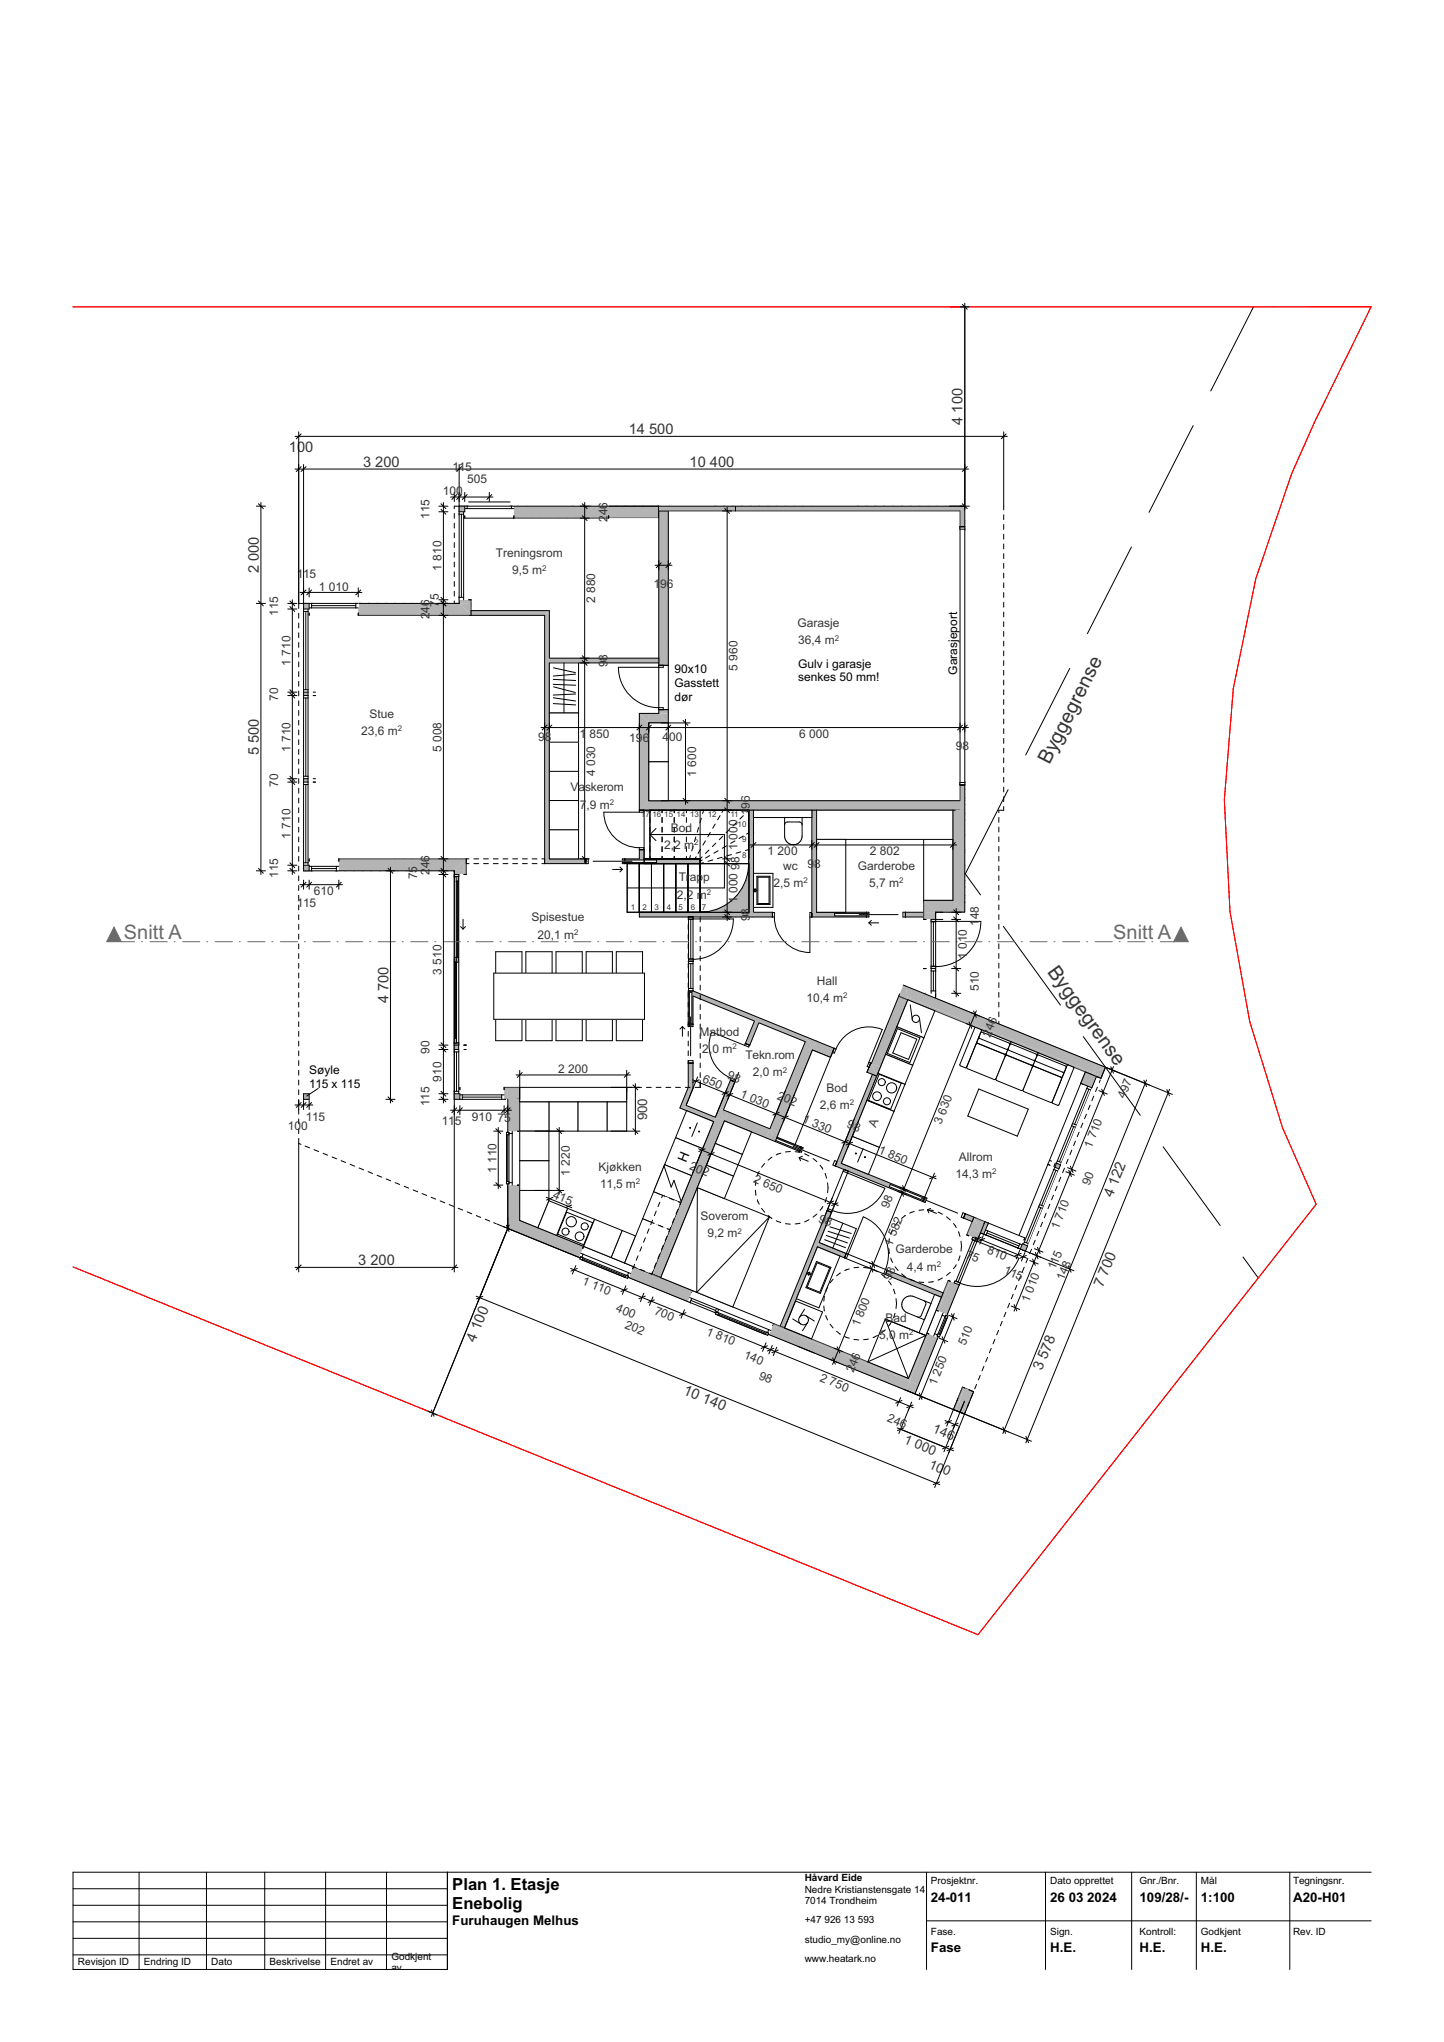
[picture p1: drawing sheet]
<svg xmlns="http://www.w3.org/2000/svg" width="297mm" height="420mm" viewBox="0 0 297 420" stroke-linecap="round" stroke-linejoin="round" font-family="sans-serif">
<defs><g id="words">
<g font-size="4.1" fill="#353535">
<text x="215.8" y="157.4" transform="rotate(-63 215.8 157.4)">Byggegrense</text>
<text x="215.3" y="199.8" transform="rotate(54 215.3 199.8)">Byggegrense</text>
</g>
<g font-size="4.1" fill="#6a6a6a">
<text x="25.5" y="193.1">Snitt A</text>
<text x="229" y="193.1">Snitt A</text>
</g>
<g font-size="3.4">
<text x="93" y="388.8">Plan 1. Etasje</text>
<text x="93" y="392.7">Enebolig</text>
</g>
<g font-size="3" fill="#353535">
<text x="129.3" y="89.3">14 500</text>
<text x="198" y="87.4" transform="rotate(-90 198 87.4)">4 100</text>
<text x="59.4" y="93">100</text>
<text x="74.7" y="96">3 200</text>
<text x="141.8" y="96">10 400</text>
<text x="53.2" y="117.9" transform="rotate(-90 53.2 117.9)">2 000</text>
<text x="53.2" y="155.4" transform="rotate(-90 53.2 155.4)">5 500</text>
<text x="79.9" y="206.4" transform="rotate(-90 79.9 206.4)">4 700</text>
<text x="228.8" y="246.4" transform="rotate(-68 228.8 246.4)">4 122</text>
<text x="73.7" y="260.2">3 200</text>
<text x="226.8" y="264.9" transform="rotate(-68 226.8 264.9)">7 700</text>
<text x="97.7" y="276.1" transform="rotate(-68 97.7 276.1)">4 100</text>
<text x="140.4" y="286.7" transform="rotate(22 140.4 286.7)">10 140</text>
<text x="214.3" y="282.1" transform="rotate(-68 214.3 282.1)">3 578</text>
</g>
<g font-size="2.7" fill="#353535">
<text x="133.1" y="230.4" transform="rotate(-90 133.1 230.4)">900</text>
<text x="185.8" y="296.8" transform="rotate(22 185.8 296.8)">1 000</text>
<text x="191.7" y="294.5" transform="rotate(22 191.7 294.5)">146</text>
<text x="190.9" y="301.9" transform="rotate(22 190.9 301.9)">100</text>
</g>
<g font-size="2.7">
<text x="141.1" y="239.2" transform="rotate(-68 141.1 239.2)">H</text>
<text x="93" y="396">Furuhaugen Melhus</text>
<text x="191.5" y="391.1">24-011</text>
<text x="216" y="391.1">26 03 2024</text>
<text x="234.4" y="391.1">109/28/-</text>
<text x="247" y="391.1">1:100</text>
<text x="266" y="391.1">A20-H01</text>
<text x="191.5" y="401.5">Fase</text>
<text x="216" y="401.5">H.E.</text>
<text x="234.4" y="401.5">H.E.</text>
<text x="247" y="401.5">H.E.</text>
</g>
<g font-size="2.5" fill="#353535">
<text x="91.1" y="101.9">100</text>
<text x="93" y="96.8">115</text>
<text x="96.1" y="99.4">505</text>
<text x="88.3" y="106.7" transform="rotate(-90 88.3 106.7)">115</text>
<text x="124.9" y="107.4" transform="rotate(-90 124.9 107.4)">246</text>
<text x="61" y="119">115</text>
<text x="90.8" y="117.4" transform="rotate(-90 90.8 117.4)">1 810</text>
<text x="102" y="114.6">Treningsrom</text>
<text x="105.3" y="118.1">9,5 m</text>
<text x="65.5" y="121.5">1 010</text>
<text x="90.3" y="124.7" transform="rotate(-90 90.3 124.7)">75</text>
<text x="122.4" y="124.1" transform="rotate(-90 122.4 124.1)">2 880</text>
<text x="134.4" y="120.9">196</text>
<text x="57.2" y="126.7" transform="rotate(-90 57.2 126.7)">115</text>
<text x="88.3" y="127.4" transform="rotate(-90 88.3 127.4)">246</text>
<text x="164" y="129">Garasje</text>
<text x="59.8" y="136.9" transform="rotate(-90 59.8 136.9)">1 710</text>
<text x="124.9" y="137.2" transform="rotate(-90 124.9 137.2)">98</text>
<text x="151.7" y="138" transform="rotate(-90 151.7 138)">5 960</text>
<text x="164.1" y="132.5">36,4 m</text>
<text x="57.2" y="144.1" transform="rotate(-90 57.2 144.1)">70</text>
<text x="76" y="147.6">Stue</text>
<text x="59.8" y="154.7" transform="rotate(-90 59.8 154.7)">1 710</text>
<text x="74.3" y="151.2">23,6 m</text>
<text x="90.8" y="154.7" transform="rotate(-90 90.8 154.7)">5 008</text>
<text x="110.7" y="152.3">98</text>
<text x="119.2" y="151.8">1</text>
<text x="121.2" y="151.8">850</text>
<text x="129.4" y="152.6">196</text>
<text x="136.2" y="152.4">400</text>
<text x="164.4" y="151.8">6 000</text>
<text x="196.6" y="154.3">98</text>
<text x="57.2" y="161.9" transform="rotate(-90 57.2 161.9)">70</text>
<text x="122.4" y="159.6" transform="rotate(-90 122.4 159.6)">4 030</text>
<text x="143.2" y="159.8" transform="rotate(-90 143.2 159.8)">1 600</text>
<text x="117.4" y="162.8">Vaskerom</text>
<text x="119.3" y="166.3">7,9 m</text>
<text x="154.2" y="167.7" transform="rotate(-90 154.2 167.7)">196</text>
<text x="59.8" y="172.5" transform="rotate(-90 59.8 172.5)">1 710</text>
<text x="138" y="171.1">Bod</text>
<text x="88.3" y="179.9" transform="rotate(-90 88.3 179.9)">246</text>
<text x="136.6" y="174.7">2,2 m</text>
<text x="151.7" y="174.7" transform="rotate(-90 151.7 174.7)">1 000</text>
<text x="152.1" y="178.9" transform="rotate(-90 152.1 178.9)">98</text>
<text x="157.9" y="176">1 200</text>
<text x="161.1" y="178.9">wc</text>
<text x="166.1" y="178.5">98</text>
<text x="176.4" y="178.9">Garderobe</text>
<text x="178.9" y="176">2 802</text>
<text x="57.2" y="180.5" transform="rotate(-90 57.2 180.5)">115</text>
<text x="64.6" y="184.1">610</text>
<text x="85.8" y="180.9" transform="rotate(-90 85.8 180.9)">75</text>
<text x="139.2" y="184.8">2,2 m</text>
<text x="139.6" y="181.3">Trapp</text>
<text x="151.7" y="185.7" transform="rotate(-90 151.7 185.7)">1 000</text>
<text x="159.1" y="182.5">2,5 m</text>
<text x="178.8" y="182.5">5,7 m</text>
<text x="61" y="186.6">115</text>
<text x="109.3" y="189.5">Spisestue</text>
<text x="154.2" y="189.5" transform="rotate(-90 154.2 189.5)">98</text>
<text x="201.3" y="190.4" transform="rotate(-90 201.3 190.4)">148</text>
<text x="110.5" y="193.1">20,1 m</text>
<text x="198.8" y="197.3" transform="rotate(-90 198.8 197.3)">1 010</text>
<text x="90.8" y="200.5" transform="rotate(-90 90.8 200.5)">3 510</text>
<text x="168" y="202.5">Hall</text>
<text x="201.3" y="203.8" transform="rotate(-90 201.3 203.8)">510</text>
<text x="165.9" y="206">10,4 m</text>
<text x="143.9" y="213.1">Matbod</text>
<text x="203.6" y="213.4" transform="rotate(-68 203.6 213.4)">246</text>
<text x="88.3" y="216.8" transform="rotate(-90 88.3 216.8)">90</text>
<text x="114.8" y="220.7">2 200</text>
<text x="144.5" y="216.6">2,0 m</text>
<text x="149.4" y="221.8" transform="rotate(22 149.4 221.8)">98</text>
<text x="153.3" y="217.9">Tekn.rom</text>
<text x="154.8" y="221.4">2,0 m</text>
<text x="88.3" y="227.5" transform="rotate(-90 88.3 227.5)">115</text>
<text x="90.8" y="222.5" transform="rotate(-90 90.8 222.5)">910</text>
<text x="144.4" y="222.5" transform="rotate(22 144.4 222.5)">650</text>
<text x="152.1" y="225.6" transform="rotate(22 152.1 225.6)">1 030</text>
<text x="159.7" y="226" transform="rotate(22 159.7 226)">202</text>
<text x="170" y="224.6">Bod</text>
<text x="231.4" y="226" transform="rotate(-68 231.4 226)">497</text>
<text x="59.2" y="232.3">100</text>
<text x="62.9" y="230.5">115</text>
<text x="90.9" y="231.3">115</text>
<text x="97.1" y="230.5">910</text>
<text x="102.3" y="230.9">75</text>
<text x="164.9" y="230.8" transform="rotate(22 164.9 230.8)">1 330</text>
<text x="168.6" y="228.1">2,6 m</text>
<text x="174.1" y="231.8" transform="rotate(22 174.1 231.8)">98</text>
<text x="180.1" y="232" transform="rotate(-68 180.1 232)">A</text>
<text x="193.6" y="231.4" transform="rotate(-68 193.6 231.4)">3 630</text>
<text x="180.5" y="237.2" transform="rotate(22 180.5 237.2)">1 850</text>
<text x="197.2" y="238.8">Allrom</text>
<text x="224.5" y="236.3" transform="rotate(-68 224.5 236.3)">1 710</text>
<text x="102.1" y="241.2" transform="rotate(-90 102.1 241.2)">1 110</text>
<text x="117.2" y="241.8" transform="rotate(-90 117.2 241.8)">1 220</text>
<text x="123.1" y="240.8">Kjøkken</text>
<text x="123.4" y="244.3">11,5 m</text>
<text x="141.6" y="240.5" transform="rotate(22 141.6 240.5)">202</text>
<text x="154.9" y="243.2" transform="rotate(22 154.9 243.2)">2 650</text>
<text x="196.5" y="242.3">14,3 m</text>
<text x="224.1" y="244" transform="rotate(-68 224.1 244)">90</text>
<text x="113.5" y="246.4" transform="rotate(22 113.5 246.4)">415</text>
<text x="144.1" y="251">Soverom</text>
<text x="168.2" y="251.3" transform="rotate(22 168.2 251.3)">98</text>
<text x="182.7" y="248.7" transform="rotate(-68 182.7 248.7)">98</text>
<text x="145.5" y="254.5">9,2 m</text>
<text x="183.4" y="256.4" transform="rotate(-68 183.4 256.4)">1 582</text>
<text x="184.2" y="257.8">Garderobe</text>
<text x="202.9" y="257.8" transform="rotate(22 202.9 257.8)">810</text>
<text x="217.7" y="252.9" transform="rotate(-68 217.7 252.9)">1 710</text>
<text x="183.2" y="263.6" transform="rotate(-68 183.2 263.6)">98</text>
<text x="186.5" y="261.4">4,4 m</text>
<text x="198.5" y="258.7" transform="rotate(22 198.5 258.7)">75</text>
<text x="206.3" y="261.9" transform="rotate(22 206.3 261.9)">115</text>
<text x="217" y="261.3" transform="rotate(-68 217 261.3)">115</text>
<text x="218.8" y="263.6" transform="rotate(-68 218.8 263.6)">148</text>
<text x="119.6" y="264.1" transform="rotate(22 119.6 264.1)">1 110</text>
<text x="126.5" y="269.7" transform="rotate(22 126.5 269.7)">400</text>
<text x="211.6" y="268" transform="rotate(-68 211.6 268)">1 010</text>
<text x="128.4" y="273.1" transform="rotate(22 128.4 273.1)">202</text>
<text x="134.5" y="270.2" transform="rotate(22 134.5 270.2)">700</text>
<text x="145.1" y="274.5" transform="rotate(22 145.1 274.5)">1 810</text>
<text x="176.7" y="273" transform="rotate(-68 176.7 273)">1 800</text>
<text x="180.8" y="275.4">5,0 m</text>
<text x="182.2" y="271.8">Bad</text>
<text x="152.8" y="279.3" transform="rotate(22 152.8 279.3)">140</text>
<text x="198.6" y="276.9" transform="rotate(-68 198.6 276.9)">510</text>
<text x="155.9" y="283.5" transform="rotate(22 155.9 283.5)">98</text>
<text x="168.5" y="284" transform="rotate(22 168.5 284)">2 750</text>
<text x="175.6" y="282.5" transform="rotate(-68 175.6 282.5)">246</text>
<text x="192.5" y="285.1" transform="rotate(-68 192.5 285.1)">1 250</text>
<text x="182.3" y="292.3" transform="rotate(22 182.3 292.3)">246</text>
</g>
<g font-size="2.5">
<text x="164.2" y="137.3">Gulv i garasje</text>
<text x="138.7" y="138.5">90x10</text>
<text x="138.7" y="141.3">Gasstett</text>
<text x="164.2" y="140.2">senkes 50 mm!</text>
<text x="196.9" y="138.7" transform="rotate(-90 196.9 138.7)">Garasjeport</text>
<text x="138.7" y="144.2">dør</text>
<text x="63.6" y="220.9">Søyle</text>
<text x="63.6" y="223.7">115 x 115</text>
</g>
<g font-size="2.1">
<text x="165.5" y="386.9">Håvard Eide</text>
<text x="165.5" y="389.3">Nedre Kristianstensgate 14</text>
<text x="191.5" y="387.5">Prosjektnr.</text>
<text x="216" y="387.5">Dato opprettet</text>
<text x="234.4" y="387.5">Gnr./Bnr.</text>
<text x="247" y="387.5">Mål</text>
<text x="266" y="387.5">Tegningsnr.</text>
<text x="165.5" y="391.7">7014 Trondheim</text>
<text x="165.5" y="395.6">+47 926 13 593</text>
<text x="165.5" y="399.6">studio_my@online.no</text>
<text x="191.5" y="397.9">Fase.</text>
<text x="216" y="397.9">Sign.</text>
<text x="234.4" y="397.9">Kontroll:</text>
<text x="247" y="397.9">Godkjent</text>
<text x="266" y="398">Rev. ID</text>
<text x="16" y="404.3">Revisjon ID</text>
<text x="29.6" y="404.3">Endring ID</text>
<text x="43.5" y="404.3">Dato</text>
<text x="55.5" y="404.3">Beskrivelse</text>
<text x="68" y="404.3">Endret av</text>
<text x="80.5" y="403.1">Godkjent</text>
<text x="80.5" y="405.5">av</text>
<text x="165.5" y="403.5">www.heatark.no</text>
</g>
<g font-size="1.6" fill="#353535">
<text x="111.5" y="117.4">2</text>
<text x="171.7" y="131.7">2</text>
<text x="81.8" y="150.4">2</text>
<text x="125.5" y="165.5">2</text>
<text x="131.8" y="168.1">1</text>
<text x="132.8" y="168.1">7</text>
<text x="134.2" y="168.1">16</text>
<text x="136.6" y="168.1">15</text>
<text x="139.2" y="168.1">14</text>
<text x="141.9" y="168.1">13</text>
<text x="142.8" y="173.9">2</text>
<text x="145.6" y="168.1">12</text>
<text x="150.2" y="168.1">11</text>
<text x="151.7" y="170.1">10</text>
<text x="152.6" y="173.2">9</text>
<text x="152.6" y="176.5">8</text>
<text x="145.4" y="184.1">2</text>
<text x="165.2" y="181.7">2</text>
<text x="185" y="181.7">2</text>
<text x="129.8" y="187.2">1</text>
<text x="132.1" y="187.2">2</text>
<text x="134.6" y="187.2">3</text>
<text x="137.1" y="187.2">4</text>
<text x="139.6" y="187.2">5</text>
<text x="142.1" y="187.2">6</text>
<text x="144.4" y="187.2">7</text>
<text x="118.1" y="192.3">2</text>
<text x="173.4" y="205.2">2</text>
<text x="150.6" y="215.8">2</text>
<text x="161" y="220.6">2</text>
<text x="174.8" y="227.4">2</text>
<text x="130.8" y="243.5">2</text>
<text x="204" y="241.5">2</text>
<text x="151.7" y="253.7">2</text>
<text x="192.7" y="260.6">2</text>
<text x="187" y="274.6">2</text>
</g>
<text font-size="1.4" fill="#fff" x="14.8" y="405.3">GSPublisherVersion 0.94.100.67</text>
</g></defs>
<g fill="none" stroke="#000" stroke-width=".21">
<path d="M15 388.5h77M15 391.9h77M15 395.3h77M15 398.7h77M28.6 385.1v20M42.5 385.1v20M54.4 385.1v20M67 385.1v20M79.5 385.1v20M92 385.1v20h-77v-20h267M190.6 385.1v20M190.6 395.1h91.4"/>
<path d="M215 385.1v20M232.8 385.1v20M246.1 385.1v20M265.3 385.1v20M15 402.1h77"/>
</g>
<path d="M122.3 387.1h41.3v17.3h-41.3z" fill-rule="evenodd" fill="#fff"/>
<!-- layer: 222- Syler  -->
<g fill="none" stroke="#000" stroke-width=".21">
<path d="M131.5 177.6v10M134 177.6v10M136.2 166.7v10M136.5 177.6v10M138.7 166.7v10M139 177.6v10M141.2 166.7v10M141.5 177.6v10M144 176.7v10.9M144.7 166.7l-2.9 10M148.8 166.7l-5.9 10M154 177.6h-25v10h15"/>
<path d="M154 177.6a10 10 0 0 1-10 10M154 174.7l-10 2.9M154 166.7v10.9M154 171.3l-10 5.8M154 166.7l-10 10M154 166.7h-20.3v10h10.3"/>
</g>
<!-- layer: 242- Ikke-brende innervegger -->
<path d="M104.1 252.6l.2 .1-.2 .2z" fill="#fff"/>
<path d="M106.4 250.8l.5 .2-.5 .3z" fill="#b4b4b4"/>
<path d="M106.6 251.1h.1" fill="none" stroke="#b4b4b4" stroke-width=".21"/>
<path d="M104.4 250.5l2 .8-2 1.4z" fill="#b4b4b4"/>
<path d="M104.5 250.7h.1M104.6 252.1h.1M104.7 251.6h.1M104.8 251.1h.1M105 251.9h.1M105.2 251.5h.1M105.3 251h.1M105.5 251.8h.1M105.7 251.3h.1" fill="none" stroke="#b4b4b4" stroke-width=".21"/>
<g fill="#fff">
<path d="M104.1 252.9l.2-.2v.3z"/>
<path d="M104.3 252.7l53.9 21.9-.1 .2-53.8-21.8z" fill-rule="evenodd"/>
</g>
<g fill="none" stroke="#b4b4b4" stroke-width=".21">
<path d="M105.6 253.1h.1M107.6 254h.1M109.6 254.8h.1M112.4 255.9h.1M114.5 256.8h.1M116.5 257.6h.1M119.3 258.7h.1M121.3 259.6h.1M123.3 260.4h.1M126.2 261.5h.1M128.2 262.4h.1M130.2 263.2h.1"/>
<path d="M133 264.3h.1M135 265.1h.1M137 266h.1M137.8 266.2h.1M139.9 267.1h.1M141.9 267.9h.1M144.7 269h.1M146.7 269.9h.1M148.7 270.7h.1M151.6 271.8h.1M153.6 272.7h.1M155.6 273.5h.1"/>
</g>
<g fill="#b4b4b4">
<path d="M106.4 251.3l.5-.3v.5z"/>
<path d="M106.9 251l52.3 21.2-.2 .5-52.1-21.2z" fill-rule="evenodd"/>
</g>
<g fill="none" stroke="#b4b4b4" stroke-width=".21">
<path d="M107 251.5h.1M107.5 251.3h.1M107.8 251.7h.1M108.3 251.6h.1M108.6 252h.1M109 252.3h.1M109.5 252.2h.1M109.8 252.6h.1M110.3 252.4h.1M110.7 252.8h.1M111 253.2h.1M111.5 253h.1"/>
<path d="M111.8 253.4h.1M112.3 253.3h.1M112.7 253.6h.1M113.5 253.9h.1M113.8 254.3h.1M114.3 254.1h.1M114.7 254.5h.1M115.2 254.4h.1M115.5 254.7h.1M115.8 255.1h.1M116.3 255h.1M116.7 255.3h.1"/>
<path d="M117.2 255.2h.1M117.5 255.6h.1M117.9 256h.1M118.3 255.8h.1M118.7 256.2h.1M119.2 256.1h.1M119.5 256.4h.1M120.3 256.7h.1M120.7 257h.1M121.2 256.9h.1M121.5 257.3h.1M122 257.2h.1"/>
<path d="M122.4 257.5h.1M122.7 257.9h.1M123.2 257.8h.1M123.5 258.1h.1M124 258h.1M124.4 258.4h.1M124.7 258.7h.1M125.2 258.6h.1M125.5 259h.1M126 258.9h.1M126.4 259.2h.1M127.2 259.5h.1"/>
<path d="M127.5 259.8h.1M128 259.7h.1M128.9 260h.1M128.4 260.1h.1M129.2 260.3h.1M129.6 260.7h.1M130 260.6h.1M130.4 260.9h.1M130.9 260.8h.1M131.2 261.2h.1M131.6 261.5h.1M132 261.4h.1"/>
<path d="M132.4 261.8h.1M132.9 261.7h.1M133.2 262h.1M134.1 262.3h.1M134.4 262.6h.1M134.9 262.5h.1M135.2 262.9h.1M135.7 262.8h.1M136.1 263.1h.1M136.4 263.5h.1M136.9 263.4h.1M137.2 263.7h.1"/>
<path d="M137.7 263.6h.1M138.1 264h.1M138.4 264.3h.1M138.9 264.2h.1M139.2 264.6h.1M139.7 264.4h.1M140.1 264.8h.1M140.6 264.7h.1M140.9 265.1h.1M141.3 265.4h.1M141.7 265.3h.1M142.1 265.7h.1"/>
<path d="M142.6 265.5h.1M142.9 265.9h.1M143.3 266.3h.1M143.7 266.1h.1M144.1 266.5h.1M144.6 266.4h.1M144.9 266.8h.1M145.3 267.1h.1M145.8 267h.1M146.1 267.4h.1M146.6 267.2h.1M146.9 267.6h.1"/>
<path d="M147.4 267.5h.1M147.8 267.8h.1M148.1 268.2h.1M148.6 268.1h.1M148.9 268.4h.1M149.4 268.3h.1M149.8 268.7h.1M150.1 269.1h.1M150.6 268.9h.1M150.9 269.3h.1M151.4 269.2h.1M151.8 269.5h.1"/>
<path d="M152.1 269.9h.1M152.6 269.8h.1M152.9 270.1h.1M153.4 270h.1M153.8 270.4h.1M154.3 270.3h.1M154.6 270.6h.1M155 271h.1M155.4 270.9h.1M155.8 271.2h.1M156.3 271.1h.1M156.6 271.5h.1"/>
<path d="M157 271.8h.1M157.4 271.7h.1M157.8 272.1h.1M158.3 272h.1M158.6 272.3h.1"/>
</g>
<path d="M104.4 252.7l2-1.4v2.2z" fill="#b4b4b4"/>
<path d="M104.9 252.4h.1M105.2 252.8h.1M105.4 252.3h.1M105.7 252.7h.1M105.9 252.2h.1M106 251.7h.1M106.1 253h.1M106.2 252.5h.1M106.4 252.1h.1" fill="none" stroke="#b4b4b4" stroke-width=".21"/>
<path d="M106.4 251.3l52.6 21.4-.8 1.8-51.8-21z" fill-rule="evenodd" fill="#b4b4b4"/>
<g fill="none" stroke="#b4b4b4" stroke-width=".21">
<path d="M106.4 253.4h.1M106.5 251.6h.1M106.6 252.9h.1M106.7 252.4h.1M106.8 251.9h.1M106.9 253.3h.1M107 252.8h.1M107.2 252.3h.1M107.3 253.6h.1M107.3 251.8h.1M107.4 253.1h.1M107.5 252.7h.1"/>
<path d="M107.7 252.2h.1M107.7 253.5h.1M107.9 253h.1M108 252.5h.1M108.1 253.9h.1M108.2 252.1h.1M108.2 253.4h.1M108.4 252.9h.1M108.4 254.2h.1M108.5 252.4h.1M108.6 253.8h.1M108.7 253.3h.1"/>
<path d="M108.9 252.8h.1M108.9 254.1h.1M109.1 253.6h.1M109.2 253.2h.1M109.3 254.5h.1M109.3 252.7h.1M109.4 254h.1M109.5 253.5h.1M109.7 253h.1M109.7 254.4h.1M109.9 253.9h.1M110 253.4h.1"/>
<path d="M110.1 254.7h.1M110.2 252.9h.1M110.2 254.2h.1M110.4 253.8h.1M110.4 255.1h.1M110.5 253.3h.1M110.6 254.6h.1M110.7 254.1h.1M110.9 253.6h.1M110.9 255h.1M111.1 254.5h.1M111.2 254h.1"/>
<path d="M111.3 255.3h.1M111.3 253.5h.1M111.4 254.8h.1M111.5 254.4h.1M111.7 253.9h.1M111.8 255.2h.1M111.9 254.7h.1M112 254.2h.1M112.1 255.6h.1M112.2 253.8h.1M112.2 255.1h.1M112.4 254.6h.1"/>
<path d="M112.5 254.1h.1M112.6 255.5h.1M112.7 255h.1M112.9 254.5h.1M112.9 255.8h.1M113 254h.1M113.1 255.3h.1M113.2 254.9h.1M113.3 256.2h.1M113.4 254.4h.1M113.4 255.7h.1M113.6 255.2h.1"/>
<path d="M113.7 254.7h.1M113.8 256.1h.1M113.9 255.6h.1M114 255.1h.1M114.1 256.4h.1M114.2 254.6h.1M114.2 255.9h.1M114.4 255.5h.1M114.5 255h.1M114.6 256.3h.1M114.7 255.8h.1M114.9 255.3h.1"/>
<path d="M114.9 256.7h.1M115 254.9h.1M115.1 256.2h.1M115.2 255.7h.1M115.3 257h.1M115.4 255.2h.1M115.4 256.5h.1M115.6 256.1h.1M115.7 255.6h.1M115.8 256.9h.1M115.9 256.4h.1M116 255.9h.1"/>
<path d="M116.1 257.3h.1M116.2 255.5h.1M116.3 256.8h.1M116.4 256.3h.1M116.5 255.8h.1M116.6 257.1h.1M116.7 256.7h.1M116.9 256.2h.1M116.9 257.5h.1M117 255.7h.1M117.1 257h.1M117.2 256.5h.1"/>
<path d="M117.3 257.9h.1M117.4 256.1h.1M117.4 257.4h.1M117.6 256.9h.1M117.7 256.4h.1M117.8 257.8h.1M117.9 257.3h.1M118.1 256.8h.1M118.1 258.1h.1M118.2 256.3h.1M118.3 257.6h.1M118.4 257.2h.1"/>
<path d="M118.5 256.7h.1M118.6 258h.1M118.7 257.5h.1M118.9 257h.1M119 258.4h.1M119 256.6h.1M119.1 257.9h.1M119.2 257.4h.1M119.4 256.9h.1M119.4 258.2h.1M119.6 257.8h.1M119.7 257.3h.1"/>
<path d="M119.8 258.6h.1M119.9 256.8h.1M119.9 258.1h.1M120.1 257.6h.1M120.1 259h.1M120.2 257.2h.1M120.3 258.5h.1M120.4 258h.1M120.6 257.5h.1M120.6 258.8h.1M120.8 258.4h.1M120.9 257.9h.1"/>
<path d="M121 259.2h.1M121 257.4h.1M121.1 258.7h.1M121.2 258.2h.1M121.4 257.8h.1M121.4 259.1h.1M121.6 258.6h.1M121.7 258.1h.1M121.8 259.5h.1M121.9 257.6h.1M121.9 259h.1M122.1 258.5h.1"/>
<path d="M122.1 259.8h.1M122.2 258h.1M122.3 259.3h.1M122.4 258.9h.1M122.6 258.4h.1M122.6 259.7h.1M122.8 259.2h.1M122.9 258.7h.1M123 258.3h.1M123.1 259.6h.1M123.2 259.1h.1M123.4 258.6h.1"/>
<path d="M123.5 259.9h.1M123.6 259.5h.1M123.7 259h.1M123.9 258.5h.1M123.9 259.8h.1M124.1 259.3h.1M124.2 258.9h.1M124.4 259.7h.1M124.6 259.2h.1M124.9 259.6h.1M125.1 259.1h.1M125.3 259.9h.1"/>
<path d="M125.4 259.5h.1M125.7 259.8h.1M125.9 259.3h.1M126.2 259.7h.1M126.7 259.6h.1M127.1 260h.1M123 260.1h.1M123.8 260.3h.1M124.1 260.7h.1M124.3 260.2h.1M124.6 260.5h.1M124.8 260.1h.1"/>
<path d="M125 260.9h.1M125.1 260.4h.1M125.5 260.8h.1M125.6 260.3h.1M125.8 261.1h.1M125.9 260.7h.1M126.1 260.2h.1M126.3 261h.1M126.4 260.6h.1M126.6 260.1h.1M126.6 261.4h.1M126.8 260.9h.1"/>
<path d="M126.9 260.4h.1M127 261.8h.1M127.1 261.3h.1M127.3 260.8h.1M127.4 260.3h.1M127.5 261.6h.1M127.6 261.2h.1M127.7 260.7h.1M127.8 262h.1M127.9 260.2h.1M128 261.5h.1M128.1 261h.1"/>
<path d="M128.2 260.6h.1M128.3 261.9h.1M128.4 261.4h.1M128.6 260.9h.1M128.6 262.2h.1M128.7 260.4h.1M128.8 261.8h.1M128.9 261.3h.1M129 262.6h.1M129.1 260.8h.1M129.1 262.1h.1M129.3 261.6h.1"/>
<path d="M129.4 261.2h.1M129.5 262.5h.1M129.6 262h.1M129.8 261.5h.1M129.8 262.8h.1M129.9 261h.1M130 262.4h.1M130.1 261.9h.1M130.2 261.4h.1M130.3 262.7h.1M130.4 262.2h.1M130.6 261.8h.1"/>
<path d="M130.7 263.1h.1M130.7 261.3h.1M130.8 262.6h.1M130.9 262.1h.1M131 263.5h.1M131.1 261.7h.1M131.1 263h.1M131.3 262.5h.1M131.4 262h.1M131.5 263.3h.1M131.6 262.9h.1M131.8 262.4h.1"/>
<path d="M131.8 263.7h.1M131.9 261.9h.1M132 263.2h.1M132.1 262.7h.1M132.2 262.3h.1M132.3 263.6h.1M132.5 263.1h.1M132.6 262.6h.1M132.7 263.9h.1M132.7 262.1h.1M132.8 263.5h.1M132.9 263h.1"/>
<path d="M133.1 262.5h.1M133.1 263.8h.1M133.3 263.3h.1M133.4 262.9h.1M133.5 264.2h.1M133.6 262.4h.1M133.6 263.7h.1M133.8 263.2h.1M133.8 264.5h.1M133.9 262.7h.1M134 264.1h.1M134.1 263.6h.1"/>
<path d="M134.3 263.1h.1M134.3 264.4h.1M134.5 263.9h.1M134.6 263.5h.1M134.7 264.8h.1M134.7 263h.1M134.8 264.3h.1M134.9 263.8h.1M135.1 263.3h.1M135.2 264.7h.1M135.3 264.2h.1M135.4 263.7h.1"/>
<path d="M135.5 265h.1M135.6 263.2h.1M135.6 264.6h.1M135.8 264.1h.1M135.8 265.4h.1M135.9 263.6h.1M136 264.9h.1M136.1 264.4h.1M136.3 264h.1M136.3 265.3h.1M136.5 264.8h.1M136.6 264.3h.1"/>
<path d="M136.7 265.6h.1M136.7 263.8h.1M136.8 265.2h.1M137 264.7h.1M137.1 264.2h.1M137.2 265.5h.1M137.3 265h.1M137.4 264.6h.1M137.5 265.9h.1M137.6 264.1h.1M137.6 265.4h.1M137.8 264.9h.1"/>
<path d="M137.9 264.4h.1M138 265.8h.1M138.1 265.3h.1M138.3 264.8h.1M138.3 266.1h.1M138.5 265.6h.1M138.6 265.2h.1M138.7 266.5h.1M138.8 264.7h.1M138.8 266h.1M139 265.5h.1M139.1 265h.1"/>
<path d="M139.2 266.4h.1M139.3 265.9h.1M139.4 265.4h.1M139.5 266.7h.1M139.6 264.9h.1M139.7 266.2h.1M139.8 265.8h.1M139.9 265.3h.1M140 266.6h.1M140.1 266.1h.1M140.3 265.7h.1M140.3 267h.1"/>
<path d="M140.4 265.2h.1M140.5 266.5h.1M140.6 266h.1M140.7 267.3h.1M140.8 265.5h.1M140.8 266.9h.1M141 266.4h.1M141.1 265.9h.1M141.2 267.2h.1M141.3 266.7h.1M141.5 266.3h.1M141.5 267.6h.1"/>
<path d="M141.6 265.8h.1M141.7 267.1h.1M141.8 266.6h.1M141.9 266.1h.1M142 267.5h.1M142.1 267h.1M142.3 266.5h.1M142.4 267.8h.1M142.4 266h.1M142.5 267.3h.1M142.6 266.9h.1M142.7 268.2h.1"/>
<path d="M142.8 266.4h.1M142.8 267.7h.1M143 267.2h.1M143.1 266.7h.1M143.2 268.1h.1M143.3 267.6h.1M143.5 267.1h.1M143.5 268.4h.1M143.6 266.6h.1M143.7 267.9h.1M143.8 267.5h.1M143.9 267h.1"/>
<path d="M144 268.3h.1M144.2 267.8h.1M144.3 267.3h.1M144.4 268.7h.1M144.4 266.9h.1M144.5 268.2h.1M144.6 267.7h.1M144.8 267.2h.1M144.8 268.6h.1M145 268.1h.1M145.1 267.6h.1M145.2 268.9h.1"/>
<path d="M145.3 268.4h.1M145.5 268h.1M145.5 269.3h.1M145.6 267.5h.1M145.7 268.8h.1M145.8 268.3h.1M146 267.8h.1M146 269.2h.1M146.2 268.7h.1M146.3 268.2h.1M146.4 269.5h.1M146.4 267.7h.1"/>
<path d="M146.5 269h.1M146.6 268.6h.1M146.8 268.1h.1M146.9 269.4h.1M147 268.9h.1M147.1 268.4h.1M147.2 269.8h.1M147.3 268h.1M147.3 269.3h.1M147.5 268.8h.1M147.5 270.1h.1M147.6 268.3h.1"/>
<path d="M147.7 269.6h.1M147.8 269.2h.1M148 268.7h.1M148 270h.1M148.2 269.5h.1M148.3 269h.1M148.4 270.4h.1M148.4 268.6h.1M148.5 269.9h.1M148.7 269.4h.1M148.8 268.9h.1M148.9 270.2h.1"/>
<path d="M149 269.8h.1M149.1 269.3h.1M149.2 270.6h.1M149.3 268.8h.1M149.3 270.1h.1M149.5 269.7h.1M149.5 271h.1M149.6 269.2h.1M149.7 270.5h.1M149.8 270h.1M150 269.5h.1M150 270.9h.1"/>
<path d="M150.2 270.4h.1M150.3 269.9h.1M150.4 271.2h.1M150.5 269.4h.1M150.5 270.7h.1M150.7 270.3h.1M150.8 269.8h.1M150.9 271.1h.1M151 270.6h.1M151.1 270.1h.1M151.2 271.5h.1M151.3 269.7h.1"/>
<path d="M151.4 271h.1M151.5 270.5h.1M151.6 270h.1M151.7 271.3h.1M151.8 270.9h.1M152 270.4h.1M152 271.7h.1M152.2 271.2h.1M152.3 270.7h.1M152.4 272.1h.1M152.5 270.3h.1M152.5 271.6h.1"/>
<path d="M152.7 271.1h.1M152.8 270.6h.1M152.9 271.9h.1M153 271.5h.1M153.2 271h.1M153.2 272.3h.1M153.3 270.5h.1M153.4 271.8h.1M153.5 271.3h.1M153.6 270.9h.1M153.7 272.2h.1M153.8 271.7h.1"/>
<path d="M154 271.2h.1M154 272.6h.1M154.1 270.8h.1M154.2 272.1h.1M154.3 271.6h.1M154.4 272.9h.1M154.5 271.1h.1M154.5 272.4h.1M154.7 272h.1M154.8 271.5h.1M154.9 272.8h.1M155 272.3h.1"/>
<path d="M155.2 271.8h.1M155.2 273.2h.1M155.3 271.4h.1M155.4 272.7h.1M155.5 272.2h.1M155.6 271.7h.1M155.7 273h.1M155.9 272.6h.1M156 272.1h.1M156.1 273.4h.1M156.1 271.6h.1M156.2 272.9h.1"/>
<path d="M156.3 272.4h.1M156.4 273.8h.1M156.5 272h.1M156.5 273.3h.1M156.7 272.8h.1M156.8 272.3h.1M156.9 273.6h.1M157 273.2h.1M157.2 272.7h.1M157.2 274h.1M157.3 272.2h.1M157.4 273.5h.1"/>
<path d="M157.5 273h.1M157.7 272.6h.1M157.7 273.9h.1M157.9 273.4h.1M158 272.9h.1M158.1 274.3h.1M158.1 272.4h.1M158.2 273.8h.1M158.3 273.3h.1M158.5 272.8h.1M159 272.7h.1"/>
</g>
<path d="M104.4 250.5v2.2l53.8 21.8" fill="none" stroke="#000" stroke-width=".21"/>
<path d="M106.9 251l52.3 21.2" fill="none" stroke="#353535" stroke-width=".21"/>
<path d="M104.1 226.4h.2v26.3l-.2-.1z" fill-rule="evenodd" fill="#fff"/>
<path d="M104.4 234.3h.1M104.4 231.2h.1M104.4 228h.1M104.4 238.7h.1M104.4 235.6h.1M104.4 232.5h.1M104.4 251.2h.1M104.4 248.1h.1M104.4 245h.1M104.4 241.8h.1M104.4 252.5h.1M104.4 249.4h.1" fill="none" stroke="#b4b4b4" stroke-width=".21"/>
<path d="M106.4 224.1h.5v26.9l-.5-.2z" fill-rule="evenodd" fill="#b4b4b4"/>
<g fill="none" stroke="#b4b4b4" stroke-width=".21">
<path d="M106.4 236.4h.1M106.4 233.3h.1M106.4 230.2h.1M106.5 227.1h.1M106.5 237.8h.1M106.5 234.6h.1M106.5 231.5h.1M106.5 228.4h.1M106.5 225.3h.1M106.5 239.1h.1M106.6 236h.1M106.6 232.8h.1"/>
<path d="M106.6 229.7h.1M106.6 226.6h.1M106.6 237.3h.1M106.6 234.2h.1M106.7 231h.1M106.7 227.9h.1M106.7 224.8h.1M106.7 238.6h.1M106.7 235.5h.1M106.7 232.4h.1M106.7 229.2h.1M106.7 226.1h.1"/>
<path d="M106.8 239.9h.1M106.8 236.8h.1M106.8 233.7h.1M106.8 230.6h.1M106.8 227.4h.1M106.8 224.3h.1M106.8 238.1h.1M106.8 235h.1M106.9 231.9h.1M106.9 228.8h.1M106.9 225.6h.1M106.9 239.5h.1"/>
<path d="M106.4 250.3h.1M106.4 247.1h.1M106.5 244h.1M106.5 240.9h.1M106.5 248.5h.1M106.5 245.3h.1M106.5 242.2h.1M106.6 249.8h.1M106.6 246.7h.1M106.6 243.5h.1M106.6 240.4h.1M106.7 248h.1"/>
<path d="M106.7 244.9h.1M106.7 241.7h.1M106.7 249.3h.1M106.7 246.2h.1M106.7 243.1h.1M106.8 250.6h.1M106.8 247.5h.1M106.8 244.4h.1M106.8 241.3h.1M106.9 248.8h.1M106.9 245.7h.1M106.9 242.6h.1"/>
</g>
<path d="M104.4 226.1h2v25.2l-2-.8z" fill-rule="evenodd" fill="#b4b4b4"/>
<g fill="none" stroke="#b4b4b4" stroke-width=".21">
<path d="M104.4 229.4h.1M104.5 226.2h.1M104.5 236.9h.1M104.5 233.8h.1M104.5 230.7h.1M104.5 227.6h.1M104.5 238.2h.1M104.6 235.1h.1M104.6 232h.1M104.6 228.9h.1M104.6 239.6h.1M104.6 236.4h.1"/>
<path d="M104.6 233.3h.1M104.6 230.2h.1M104.7 227.1h.1M104.7 237.8h.1M104.7 234.6h.1M104.7 231.5h.1M104.7 228.4h.1M104.7 239.1h.1M104.8 236h.1M104.8 232.8h.1M104.8 229.7h.1M104.8 226.6h.1"/>
<path d="M104.8 237.3h.1M104.8 234.2h.1M104.8 231h.1M104.9 227.9h.1M104.9 238.6h.1M104.9 235.5h.1M104.9 232.4h.1M104.9 229.2h.1M104.9 226.1h.1M105 239.9h.1M105 236.8h.1M105 233.7h.1"/>
<path d="M105 230.6h.1M105 227.4h.1M105 238.1h.1M105 235h.1M105.1 231.9h.1M105.1 228.8h.1M105.1 239.4h.1M105.1 236.3h.1M105.1 233.2h.1M105.1 230.1h.1M105.1 227h.1M105.2 237.6h.1"/>
<path d="M105.2 234.5h.1M105.2 231.4h.1M105.2 228.3h.1M105.2 239h.1M105.2 235.8h.1M105.3 232.7h.1M105.3 229.6h.1M105.3 226.5h.1M105.3 237.2h.1M105.3 234h.1M105.3 230.9h.1M105.3 227.8h.1"/>
<path d="M105.4 238.5h.1M105.4 235.4h.1M105.4 232.2h.1M105.4 229.1h.1M105.4 239.8h.1M105.5 236.7h.1M105.5 233.6h.1M105.5 230.4h.1M105.5 227.3h.1M105.5 238h.1M105.5 234.9h.1M105.5 231.8h.1"/>
<path d="M105.6 228.6h.1M105.6 239.3h.1M105.6 236.2h.1M105.6 233.1h.1M105.6 230h.1M105.6 226.8h.1M105.7 237.5h.1M105.7 234.4h.1M105.7 231.3h.1M105.7 228.2h.1M105.7 238.8h.1M105.7 235.7h.1"/>
<path d="M105.7 232.6h.1M105.8 229.5h.1M105.8 226.4h.1M105.8 237h.1M105.8 233.9h.1M105.8 230.8h.1M105.8 227.7h.1M105.9 238.4h.1M105.9 235.2h.1M105.9 232.1h.1M105.9 229h.1M105.9 239.7h.1"/>
<path d="M105.9 236.6h.1M105.9 233.4h.1M106 230.3h.1M106 227.2h.1M106 237.9h.1M106 234.8h.1M106 231.6h.1M106 228.5h.1M106.1 239.2h.1M106.1 236.1h.1M106.1 233h.1M106.1 229.8h.1"/>
<path d="M106.1 226.7h.1M106.1 237.4h.1M106.2 234.3h.1M106.2 231.2h.1M106.2 228h.1M106.2 238.7h.1M106.2 235.6h.1M106.2 232.5h.1M106.2 229.4h.1M106.3 226.2h.1M106.3 236.9h.1M106.3 233.8h.1"/>
<path d="M106.3 230.7h.1M106.3 227.6h.1M106.3 238.3h.1M106.4 235.1h.1M106.4 232h.1M106.4 228.9h.1M106.4 239.6h.1M104.4 246.3h.1M104.5 243.2h.1M104.5 240h.1M104.5 247.6h.1M104.5 244.5h.1"/>
<path d="M104.5 241.4h.1M104.6 248.9h.1M104.6 245.8h.1M104.6 242.7h.1M104.6 250.3h.1M104.6 247.1h.1M104.7 244h.1M104.7 240.9h.1M104.7 248.5h.1M104.7 245.3h.1M104.7 242.2h.1M104.8 249.8h.1"/>
<path d="M104.8 246.7h.1M104.8 243.5h.1M104.8 240.4h.1M104.8 248h.1M104.9 244.9h.1M104.9 241.7h.1M104.9 249.3h.1M104.9 246.2h.1M104.9 243h.1M105 250.6h.1M105 247.5h.1M105 244.4h.1"/>
<path d="M105 241.2h.1M105.1 248.8h.1M105.1 245.7h.1M105.1 242.6h.1M105.1 250.1h.1M105.1 247h.1M105.1 243.9h.1M105.2 240.8h.1M105.2 248.3h.1M105.2 245.2h.1M105.2 242.1h.1M105.3 249.7h.1"/>
<path d="M105.3 246.5h.1M105.3 243.4h.1M105.3 240.3h.1M105.3 247.9h.1M105.3 244.7h.1M105.4 241.6h.1M105.4 249.2h.1M105.4 246.1h.1M105.4 242.9h.1M105.5 250.5h.1M105.5 247.4h.1M105.5 244.3h.1"/>
<path d="M105.5 241.1h.1M105.5 248.7h.1M105.6 245.6h.1M105.6 242.5h.1M105.6 250h.1M105.6 246.9h.1M105.6 243.8h.1M105.6 240.6h.1M105.7 248.2h.1M105.7 245.1h.1M105.7 242h.1M105.7 249.5h.1"/>
<path d="M105.8 246.4h.1M105.8 243.3h.1M105.8 240.2h.1M105.8 250.9h.1M105.8 247.7h.1M105.8 244.6h.1M105.8 241.5h.1M105.9 249.1h.1M105.9 245.9h.1M105.9 242.8h.1M105.9 250.4h.1M106 247.3h.1"/>
<path d="M106 244.1h.1M106 241h.1M106 248.6h.1M106 245.5h.1M106.1 242.3h.1M106.1 249.9h.1M106.1 246.8h.1M106.1 243.7h.1M106.1 240.5h.1M106.2 251.2h.1M106.2 248.1h.1M106.2 245h.1"/>
<path d="M106.2 241.9h.1M106.2 249.4h.1M106.2 246.3h.1M106.3 243.2h.1M106.3 240.1h.1M106.3 250.7h.1M106.3 247.6h.1M106.3 244.5h.1M106.3 241.4h.1M106.4 248.9h.1M106.4 245.8h.1M106.4 242.7h.1"/>
</g>
<path d="M104.4 226.1v26.6" fill="none" stroke="#000" stroke-width=".21"/>
<path d="M106.9 224.1v26.9" fill="none" stroke="#353535" stroke-width=".21"/>
<path d="M104.1 252.6l.2 .1-.2 .2z" fill="#fff"/>
<path d="M106.4 250.8l.5 .2-.5 .3z" fill="#b4b4b4"/>
<path d="M106.6 251.1h.1" fill="none" stroke="#b4b4b4" stroke-width=".21"/>
<path d="M104.4 250.5l2 .8-2 1.4z" fill="#b4b4b4"/>
<path d="M104.5 250.7h.1M104.6 252.1h.1M104.7 251.6h.1M104.8 251.1h.1M105 251.9h.1M105.2 251.5h.1M105.3 251h.1M105.5 251.8h.1M105.7 251.3h.1" fill="none" stroke="#b4b4b4" stroke-width=".21"/>
<g fill="#fff">
<path d="M104.1 252.9l.2-.2v.3z"/>
<path d="M104.3 252.7l14.8 6-.1 .2-14.7-5.9z" fill-rule="evenodd"/>
</g>
<path d="M104.8 252.9h.1M107.6 254h.1M109.6 254.8h.1M112.4 255.9h.1M114.5 256.8h.1M116.5 257.6h.1" fill="none" stroke="#b4b4b4" stroke-width=".21"/>
<g fill="#b4b4b4">
<path d="M106.4 251.3l.5-.3v.5z"/>
<path d="M106.9 251l13.1 5.4-.1 .4-13-5.3z" fill-rule="evenodd"/>
</g>
<g fill="none" stroke="#b4b4b4" stroke-width=".21">
<path d="M107 251.5h.1M107.5 251.3h.1M107.8 251.7h.1M108.3 251.6h.1M108.6 252h.1M109 252.3h.1M109.5 252.2h.1M109.8 252.6h.1M110.3 252.4h.1M110.7 252.8h.1M111 253.2h.1M111.5 253h.1"/>
<path d="M111.8 253.4h.1M112.3 253.3h.1M112.7 253.6h.1M113 254h.1M113.5 253.9h.1M113.8 254.3h.1M114.3 254.1h.1M114.7 254.5h.1M115.2 254.4h.1M115.5 254.7h.1M115.8 255.1h.1M116.3 255h.1"/>
<path d="M116.7 255.3h.1M117.2 255.2h.1M117.5 255.6h.1M117.9 256h.1M118.3 255.8h.1M118.7 256.2h.1M119.2 256.1h.1M119.5 256.4h.1"/>
</g>
<path d="M104.4 252.7l2-1.4v2.2z" fill="#b4b4b4"/>
<path d="M104.9 252.4h.1M105.2 252.8h.1M105.4 252.3h.1M105.6 253.1h.1M105.7 252.7h.1M105.9 252.2h.1M106 251.7h.1M106.1 253h.1M106.2 252.5h.1M106.4 252.1h.1" fill="none" stroke="#b4b4b4" stroke-width=".21"/>
<path d="M106.4 251.3l13.5 5.5-.8 1.8-12.7-5.1z" fill-rule="evenodd" fill="#b4b4b4"/>
<g fill="none" stroke="#b4b4b4" stroke-width=".21">
<path d="M106.4 253.4h.1M106.5 251.6h.1M106.6 252.9h.1M106.7 252.4h.1M106.8 251.9h.1M106.9 253.3h.1M107 252.8h.1M107.2 252.3h.1M107.3 253.6h.1M107.3 251.8h.1M107.4 253.1h.1M107.5 252.7h.1"/>
<path d="M107.7 252.2h.1M107.7 253.5h.1M107.9 253h.1M108 252.5h.1M108.1 253.9h.1M108.2 252.1h.1M108.2 253.4h.1M108.4 252.9h.1M108.4 254.2h.1M108.5 252.4h.1M108.6 253.8h.1M108.7 253.3h.1"/>
<path d="M108.9 252.8h.1M108.9 254.1h.1M109.1 253.6h.1M109.2 253.2h.1M109.3 254.5h.1M109.3 252.7h.1M109.4 254h.1M109.5 253.5h.1M109.7 253h.1M109.7 254.4h.1M109.9 253.9h.1M110 253.4h.1"/>
<path d="M110.1 254.7h.1M110.2 252.9h.1M110.2 254.2h.1M110.4 253.8h.1M110.4 255.1h.1M110.5 253.3h.1M110.6 254.6h.1M110.7 254.1h.1M110.9 253.6h.1M110.9 255h.1M111.1 254.5h.1M111.2 254h.1"/>
<path d="M111.3 255.3h.1M111.3 253.5h.1M111.4 254.8h.1M111.5 254.4h.1M111.7 253.9h.1M111.8 255.2h.1M111.9 254.7h.1M112 254.2h.1M112.1 255.6h.1M112.2 253.8h.1M112.2 255.1h.1M112.4 254.6h.1"/>
<path d="M112.5 254.1h.1M112.6 255.5h.1M112.7 255h.1M112.9 254.5h.1M112.9 255.8h.1M113.1 255.3h.1M113.2 254.9h.1M113.3 256.2h.1M113.4 254.4h.1M113.4 255.7h.1M113.6 255.2h.1M113.7 254.7h.1"/>
<path d="M113.8 256.1h.1M113.9 255.6h.1M114 255.1h.1M114.1 256.4h.1M114.2 254.6h.1M114.2 255.9h.1M114.4 255.5h.1M114.5 255h.1M114.6 256.3h.1M114.7 255.8h.1M114.9 255.3h.1M114.9 256.7h.1"/>
<path d="M115 254.9h.1M115.1 256.2h.1M115.2 255.7h.1M115.3 257h.1M115.4 255.2h.1M115.4 256.5h.1M115.6 256.1h.1M115.7 255.6h.1M115.8 256.9h.1M115.9 256.4h.1M116 255.9h.1M116.1 257.3h.1"/>
<path d="M116.2 255.5h.1M116.3 256.8h.1M116.4 256.3h.1M116.5 255.8h.1M116.6 257.1h.1M116.7 256.7h.1M116.9 256.2h.1M116.9 257.5h.1M117 255.7h.1M117.1 257h.1M117.2 256.5h.1M117.3 257.9h.1"/>
<path d="M117.4 256.1h.1M117.4 257.4h.1M117.6 256.9h.1M117.7 256.4h.1M117.8 257.8h.1M117.9 257.3h.1M118.1 256.8h.1M118.1 258.1h.1M118.2 256.3h.1M118.3 257.6h.1M118.4 257.2h.1M118.5 256.7h.1"/>
<path d="M118.6 258h.1M118.7 257.5h.1M118.9 257h.1M119 258.4h.1M119 256.6h.1M119.1 257.9h.1M119.2 257.4h.1M119.4 256.9h.1"/>
</g>
<path d="M104.4 250.5v2.2l14.7 5.9M120 256.4l-.1 .4" fill="none" stroke="#000" stroke-width=".21"/>
<path d="M106.9 251l13.1 5.4" fill="none" stroke="#353535" stroke-width=".21"/>
<path d="M104.1 243.8h.2v8.9l-.2-.1z" fill-rule="evenodd" fill="#fff"/>
<path d="M104.4 251.2h.1M104.4 248.1h.1M104.4 245h.1M104.4 252.5h.1M104.4 249.4h.1" fill="none" stroke="#b4b4b4" stroke-width=".21"/>
<path d="M106.4 243.8h.5v7.2l-.5-.2z" fill-rule="evenodd" fill="#b4b4b4"/>
<g fill="none" stroke="#b4b4b4" stroke-width=".21">
<path d="M106.4 250.3h.1M106.4 247.1h.1M106.5 244h.1M106.5 248.5h.1M106.5 245.3h.1M106.6 249.8h.1M106.6 246.7h.1M106.7 248h.1M106.7 244.9h.1M106.7 249.3h.1M106.7 246.2h.1M106.8 250.6h.1"/>
<path d="M106.8 247.5h.1M106.8 244.4h.1M106.9 248.8h.1M106.9 245.7h.1"/>
</g>
<path d="M104.4 243.8h2v7.5l-2-.8z" fill-rule="evenodd" fill="#b4b4b4"/>
<g fill="none" stroke="#b4b4b4" stroke-width=".21">
<path d="M104.4 246.3h.1M104.5 247.6h.1M104.5 244.5h.1M104.6 248.9h.1M104.6 245.8h.1M104.6 250.3h.1M104.6 247.1h.1M104.7 244h.1M104.7 248.5h.1M104.7 245.3h.1M104.8 249.8h.1M104.8 246.7h.1"/>
<path d="M104.8 248h.1M104.9 244.9h.1M104.9 249.3h.1M104.9 246.2h.1M105 250.6h.1M105 247.5h.1M105 244.4h.1M105.1 248.8h.1M105.1 245.7h.1M105.1 250.1h.1M105.1 247h.1M105.1 243.9h.1"/>
<path d="M105.2 248.3h.1M105.2 245.2h.1M105.3 249.7h.1M105.3 246.5h.1M105.3 247.9h.1M105.3 244.7h.1M105.4 249.2h.1M105.4 246.1h.1M105.5 250.5h.1M105.5 247.4h.1M105.5 244.3h.1M105.5 248.7h.1"/>
<path d="M105.6 245.6h.1M105.6 250h.1M105.6 246.9h.1M105.6 243.8h.1M105.7 248.2h.1M105.7 245.1h.1M105.7 249.5h.1M105.8 246.4h.1M105.8 250.9h.1M105.8 247.7h.1M105.8 244.6h.1M105.9 249.1h.1"/>
<path d="M105.9 245.9h.1M105.9 250.4h.1M106 247.3h.1M106 244.1h.1M106 248.6h.1M106 245.5h.1M106.1 249.9h.1M106.1 246.8h.1M106.2 251.2h.1M106.2 248.1h.1M106.2 245h.1M106.2 249.4h.1"/>
<path d="M106.2 246.3h.1M106.3 250.7h.1M106.3 247.6h.1M106.3 244.5h.1M106.4 248.9h.1M106.4 245.8h.1"/>
</g>
<path d="M104.4 243.8v8.9M106.4 243.8h.5" fill="none" stroke="#000" stroke-width=".21"/>
<path d="M106.9 243.8v7.2" fill="none" stroke="#353535" stroke-width=".21"/>
<path d="M125.2 103.8h10.3v.2h-10.3z" fill-rule="evenodd" fill="#fff"/>
<path d="M126.7 104.1h.1M128.5 104.1h.1M130.3 104.1h.1M132.1 104.1h.1M133.9 104.1h.1" fill="none" stroke="#b4b4b4" stroke-width=".21"/>
<path d="M125.2 106.1h10.3v.5h-10.3z" fill-rule="evenodd" fill="#b4b4b4"/>
<g fill="none" stroke="#b4b4b4" stroke-width=".21">
<path d="M125.2 106.2h.1M125.7 106.1h.1M126 106.5h.1M126.5 106.3h.1M127 106.2h.1M127.5 106.1h.1M127.8 106.5h.1M128.3 106.4h.1M128.8 106.2h.1M129.3 106.1h.1M129.6 106.5h.1M130.1 106.4h.1"/>
<path d="M130.6 106.2h.1M131.1 106.1h.1M131.4 106.5h.1M131.9 106.4h.1M132.4 106.3h.1M132.9 106.1h.1M133.2 106.5h.1M133.7 106.4h.1M134.2 106.3h.1M134.7 106.1h.1M135 106.5h.1"/>
</g>
<path d="M125.2 104.1h10.3v2h-10.3z" fill-rule="evenodd" fill="#b4b4b4"/>
<g fill="none" stroke="#b4b4b4" stroke-width=".21">
<path d="M125.3 104.4h.1M125.3 105.7h.1M125.5 105.3h.1M125.6 104.8h.1M125.8 104.3h.1M125.8 105.6h.1M126 105.1h.1M126.1 104.7h.1M126.2 106h.1M126.2 104.2h.1M126.3 105.5h.1M126.4 105h.1"/>
<path d="M126.6 104.5h.1M126.6 105.9h.1M126.8 105.4h.1M126.9 104.9h.1M127.1 104.4h.1M127.1 105.7h.1M127.3 105.3h.1M127.4 104.8h.1M127.6 104.3h.1M127.6 105.6h.1M127.8 105.2h.1M127.9 104.7h.1"/>
<path d="M128 106h.1M128 104.2h.1M128.1 105.5h.1M128.2 105h.1M128.4 104.6h.1M128.4 105.9h.1M128.6 105.4h.1M128.7 104.9h.1M128.9 104.4h.1M128.9 105.8h.1M129.1 105.3h.1M129.2 104.8h.1"/>
<path d="M129.4 104.3h.1M129.4 105.6h.1M129.6 105.2h.1M129.7 104.7h.1M129.8 106h.1M129.8 104.2h.1M129.9 105.5h.1M130 105h.1M130.2 104.6h.1M130.3 105.9h.1M130.4 105.4h.1M130.5 104.9h.1"/>
<path d="M130.7 104.4h.1M130.7 105.8h.1M130.9 105.3h.1M131 104.8h.1M131.2 104.3h.1M131.2 105.6h.1M131.4 105.2h.1M131.5 104.7h.1M131.6 106h.1M131.6 104.2h.1M131.7 105.5h.1M131.8 105h.1"/>
<path d="M132 104.6h.1M132.1 105.9h.1M132.2 105.4h.1M132.3 104.9h.1M132.5 104.4h.1M132.5 105.8h.1M132.7 105.3h.1M132.8 104.8h.1M133 104.3h.1M133 105.7h.1M133.2 105.2h.1M133.3 104.7h.1"/>
<path d="M133.4 106h.1M133.4 104.2h.1M133.5 105.5h.1M133.7 105.1h.1M133.8 104.6h.1M133.9 105.9h.1M134 105.4h.1M134.1 104.9h.1M134.3 104.5h.1M134.3 105.8h.1M134.5 105.3h.1M134.6 104.8h.1"/>
<path d="M134.8 104.3h.1M134.8 105.7h.1M135 105.2h.1M135.1 104.7h.1M135.2 106h.1M135.3 104.2h.1M135.3 105.5h.1M135.5 105.1h.1"/>
</g>
<path d="M125.2 104.1h10.3M125.2 106.1v.5M135.5 106.1v.5" fill="none" stroke="#000" stroke-width=".21"/>
<path d="M125.2 106.6h10.3" fill="none" stroke="#353535" stroke-width=".21"/>
<!-- layer: 222- Syler  -->
<path d="M62.4 124.1h32v-20h41.1v42.6h-4v20h66.9v20.9h-6v17.7l35 14.2-1 2.3-.9-.4-14.6 35.9-9.2-3.7-13.5 33.1-83.8-34v-26.6h-11v-47h-31z" fill="none" stroke="#000" stroke-width=".21"/>
<path d="M224.5 221l1 .4-14.1 34.9-1.1-.5z" fill-rule="evenodd" fill="#b4b4b4"/>
<path d="M224.5 221l1 .4-14.1 34.9-1.1-.5z" fill="none" stroke="#000" stroke-width=".21"/>
<path d="M202.1 252.5l9.3 3.8-.5 1-9.2-3.7z" fill-rule="evenodd" fill="#b4b4b4"/>
<path d="M135.5 104.1h62.9v62.6h-66.9v-20h4zM202.1 252.5l9.3 3.8-.5 1-9.2-3.7z" fill="none" stroke="#000" stroke-width=".21"/>
<!-- layer: 862- M___Nettoareal -->
<g fill="#fff">
<path d="M137.5 105.1h60v59.6h-64v-16h4z" fill-rule="evenodd"/>
<path d="M96.9 106.6h38.6v28.8h-22.5v-9.8h-16.1z" fill-rule="evenodd"/>
<path d="M64.9 126.6h47.1v50.1h-47.1z" fill-rule="evenodd"/>
<path d="M95.9 176.7h16.1v.9h19.5v11h10.1v35.1h-45.7z" fill-rule="evenodd"/>
<path d="M113 136.4h22.5v10.3h-4v30h-18.5z" fill-rule="evenodd"/>
<path d="M131.5 177.6h1v-.9h21.5a10.1 10.1 0 0 1-10 10.9h-12.5z" fill-rule="evenodd"/>
<path d="M155 166.7h12v20.9h-12z" fill-rule="evenodd"/>
<path d="M168 166.7h28v18.5h-6v2.4h-22z" fill-rule="evenodd"/>
<path d="M142.5 188.6h47.5v15.7l-4.2-1.7-6.6 16.1-36.7-14.9z" fill-rule="evenodd"/>
<path d="M142.5 204.9l12.7 5.1-8.1 19.8-6-2.5 1.4-3.5z" fill-rule="evenodd"/>
<path d="M156.1 210.4l9.5 3.9-7.3 17.9-9.5-3.9z" fill-rule="evenodd"/>
<path d="M167.1 216l12.3 5-7.3 17.9-12.3-5z" fill-rule="evenodd"/>
<path d="M106.9 223.7h34.7l-1.8 4.2 7 2.8-12.8 31.3-27.1-11z" fill-rule="evenodd"/>
<path d="M149 230.6l24.6 9.9-13.1 32.3-24.6-10z" fill-rule="evenodd"/>
<path d="M168.1 256.5l25.5 10.3-6.8 16.7-25.4-10.4z" fill-rule="evenodd"/>
<path d="M174.5 240.9l25.4 10.4-5.9 14.6-25.5-10.3z" fill-rule="evenodd"/>
<path d="M186.7 205.6l36.5 14.9-13.6 33.6-36.5-14.8z" fill-rule="evenodd"/>
<path d="M132.5 166.7h21.5v10h-21.5z" fill-rule="evenodd"/>
</g>
<!-- layer: 222- Syler  -->
<path d="M106.9 244.9h6v2.1l-2.3 5.5-3.7-1.5zM198 285.3l2.3 .9-1.9 4.6-2.3-.9z" fill="none" stroke="#000" stroke-width=".21"/>
<!-- layer: 242- Ikke-brende innervegger -->
<path d="M105.7 103.8h19.5v.2h-19.5z" fill-rule="evenodd" fill="#fff"/>
<path d="M106.4 104.1h.1M108.2 104.1h.1M117.7 104h.1M119.5 104h.1M121.3 104h.1M123.1 104.1h.1M124.9 104.1h.1" fill="none" stroke="#b4b4b4" stroke-width=".21"/>
<path d="M105.7 106.1h19.5v.5h-19.5z" fill-rule="evenodd" fill="#b4b4b4"/>
<g fill="none" stroke="#b4b4b4" stroke-width=".21">
<path d="M105.7 106.5h.1M106.2 106.4h.1M106.7 106.3h.1M107.2 106.1h.1M107.5 106.5h.1M108 106.4h.1M108.5 106.3h.1M109 106.2h.1M109.3 106.5h.1M109.8 106.4h.1M110.3 106.3h.1M110.8 106.2h.1"/>
<path d="M111.1 106.5h.1M111.6 106.4h.1M112.1 106.3h.1M112.6 106.2h.1M112.9 106.5h.1M113.4 106.4h.1M113.9 106.3h.1M114.4 106.2h.1M114.7 106.5h.1M115.2 106.4h.1M115.7 106.3h.1M116.2 106.2h.1"/>
<path d="M116.5 106.5h.1M117 106.4h.1M117.5 106.3h.1M118 106.2h.1M118.3 106.6h.1M118.8 106.4h.1M119.3 106.3h.1M119.8 106.2h.1M120.1 106.6h.1M120.6 106.4h.1M121.1 106.3h.1M121.6 106.2h.1"/>
<path d="M121.9 106.6h.1M122.4 106.4h.1M122.9 106.3h.1M123.4 106.2h.1M123.9 106.1h.1M124.2 106.5h.1M124.7 106.3h.1"/>
</g>
<path d="M105.7 104.1h19.5v2h-19.5z" fill-rule="evenodd" fill="#b4b4b4"/>
<g fill="none" stroke="#b4b4b4" stroke-width=".21">
<path d="M105.8 104.7h.1M105.8 106h.1M105.9 104.2h.1M106 105.5h.1M106.1 105.1h.1M106.3 104.6h.1M106.3 105.9h.1M106.5 105.4h.1M106.6 104.9h.1M106.8 104.5h.1M106.8 105.8h.1M107 105.3h.1"/>
<path d="M107.1 104.8h.1M107.2 104.3h.1M107.3 105.7h.1M107.4 105.2h.1M107.6 104.7h.1M107.6 106h.1M107.7 104.2h.1M107.8 105.5h.1M107.9 105.1h.1M108.1 104.6h.1M108.1 105.9h.1M108.3 105.4h.1"/>
<path d="M108.4 105h.1M108.6 104.5h.1M108.6 105.8h.1M108.8 105.3h.1M108.9 104.8h.1M109 104.4h.1M109.1 105.7h.1M109.2 105.2h.1M109.4 104.7h.1M109.4 106h.1M109.5 104.2h.1M109.6 105.6h.1"/>
<path d="M109.7 105.1h.1M109.9 104.6h.1M109.9 105.9h.1M110 104.1h.1M110.1 105.4h.1M110.2 105h.1M110.4 104.5h.1M110.4 105.8h.1M110.6 105.3h.1M110.7 104.8h.1M110.8 104.4h.1M110.9 105.7h.1"/>
<path d="M111 105.2h.1M111.2 104.7h.1M111.3 106h.1M111.3 104.2h.1M111.4 105.6h.1M111.5 105.1h.1M111.7 104.6h.1M111.7 105.9h.1M111.8 104.1h.1M111.9 105.4h.1M112 105h.1M112.2 104.5h.1"/>
<path d="M112.2 105.8h.1M112.4 105.3h.1M112.5 104.8h.1M112.6 104.4h.1M112.7 105.7h.1M112.9 105.2h.1M113 104.7h.1M113.1 106.1h.1M113.1 104.3h.1M113.2 105.6h.1M113.3 105.1h.1M113.5 104.6h.1"/>
<path d="M113.5 105.9h.1M113.6 104.1h.1M113.7 105.5h.1M113.8 105h.1M114 104.5h.1M114 105.8h.1M114.2 105.3h.1M114.3 104.9h.1M114.4 104.4h.1M114.5 105.7h.1M114.7 105.2h.1M114.8 104.7h.1"/>
<path d="M114.9 106.1h.1M114.9 104.3h.1M115 105.6h.1M115.1 105.1h.1M115.3 104.6h.1M115.3 105.9h.1M115.4 104.1h.1M115.5 105.5h.1M115.6 105h.1M115.8 104.5h.1M115.8 105.8h.1M116 105.3h.1"/>
<path d="M116.1 104.9h.1M116.3 104.4h.1M116.3 105.7h.1M116.5 105.2h.1M116.6 104.7h.1M116.7 106.1h.1M116.7 104.3h.1M116.8 105.6h.1M116.9 105.1h.1M117.1 104.6h.1M117.1 105.9h.1M117.2 104.1h.1"/>
<path d="M117.3 105.5h.1M117.4 105h.1M117.6 104.5h.1M117.6 105.8h.1M117.8 105.3h.1M117.9 104.9h.1M118.1 104.4h.1M118.1 105.7h.1M118.3 105.2h.1M118.4 104.8h.1M118.5 106.1h.1M118.5 104.3h.1"/>
<path d="M118.6 105.6h.1M118.7 105.1h.1M118.9 104.6h.1M118.9 106h.1M119 104.2h.1M119.1 105.5h.1M119.2 105h.1M119.4 104.5h.1M119.4 105.8h.1M119.6 105.4h.1M119.7 104.9h.1M119.9 104.4h.1"/>
<path d="M119.9 105.7h.1M120.1 105.2h.1M120.2 104.8h.1M120.3 106.1h.1M120.3 104.3h.1M120.4 105.6h.1M120.5 105.1h.1M120.7 104.6h.1M120.8 106h.1M120.8 104.2h.1M120.9 105.5h.1M121 105h.1"/>
<path d="M121.2 104.5h.1M121.2 105.8h.1M121.4 105.4h.1M121.5 104.9h.1M121.7 104.4h.1M121.7 105.7h.1M121.9 105.2h.1M122 104.8h.1M122.1 106.1h.1M122.1 104.3h.1M122.2 105.6h.1M122.4 105.1h.1"/>
<path d="M122.5 104.6h.1M122.6 106h.1M122.6 104.2h.1M122.7 105.5h.1M122.8 105h.1M123 104.5h.1M123 105.9h.1M123.2 105.4h.1M123.3 104.9h.1M123.5 104.4h.1M123.5 105.7h.1M123.7 105.3h.1"/>
<path d="M123.8 104.8h.1M123.9 104.3h.1M124 105.6h.1M124.2 105.1h.1M124.3 104.7h.1M124.4 106h.1M124.4 104.2h.1M124.5 105.5h.1M124.6 105h.1M124.8 104.5h.1M124.8 105.9h.1M125 105.4h.1"/>
<path d="M125.1 104.9h.1"/>
</g>
<path d="M105.7 104.1h19.5M125.2 106.1v.5" fill="none" stroke="#000" stroke-width=".21"/>
<path d="M105.7 106.6h19.5" fill="none" stroke="#353535" stroke-width=".21"/>
<path d="M131.5 164.7h2l-2 2z" fill="#b4b4b4"/>
<path d="M131.5 166.2h.1M131.7 165.7h.1M131.8 165.2h.1M132 164.7h.1M132 166.1h.1M132.2 165.6h.1M132.3 165.1h.1M132.6 165.5h.1M132.8 165h.1M133.3 164.9h.1" fill="none" stroke="#b4b4b4" stroke-width=".21"/>
<path d="M133.5 164.7h64v2h-64z" fill-rule="evenodd" fill="#b4b4b4"/>
<g fill="none" stroke="#b4b4b4" stroke-width=".21">
<path d="M133.5 165.7h.1M133.6 165.2h.1M133.7 166.5h.1M133.8 164.7h.1M133.8 166.1h.1M134 165.6h.1M134.1 165.1h.1M134.2 166.4h.1M134.3 165.9h.1M134.4 165.5h.1M134.6 165h.1M134.7 166.3h.1"/>
<path d="M134.8 165.8h.1M134.9 165.3h.1M135.1 164.9h.1M135.1 166.2h.1M135.3 165.7h.1M135.4 165.2h.1M135.5 166.6h.1M135.6 164.8h.1M135.6 166.1h.1M135.8 165.6h.1M135.9 165.1h.1M136 166.4h.1"/>
<path d="M136.1 166h.1M136.2 165.5h.1M136.4 165h.1M136.5 166.3h.1M136.6 165.8h.1M136.7 165.4h.1M136.9 164.9h.1M136.9 166.2h.1M137.1 165.7h.1M137.2 165.2h.1M137.3 166.6h.1M137.4 164.8h.1"/>
<path d="M137.4 166.1h.1M137.6 165.6h.1M137.7 165.1h.1M137.8 166.4h.1M137.9 166h.1M138.1 165.5h.1M138.2 165h.1M138.3 166.3h.1M138.4 165.8h.1M138.5 165.4h.1M138.7 164.9h.1M138.7 166.2h.1"/>
<path d="M138.9 165.7h.1M139 165.2h.1M139.1 166.6h.1M139.2 164.8h.1M139.2 166.1h.1M139.4 165.6h.1M139.5 165.1h.1M139.6 166.4h.1M139.7 166h.1M139.9 165.5h.1M140 165h.1M140.1 166.3h.1"/>
<path d="M140.2 165.9h.1M140.3 165.4h.1M140.5 164.9h.1M140.5 166.2h.1M140.7 165.7h.1M140.8 165.3h.1M140.9 166.6h.1M141 164.8h.1M141 166.1h.1M141.2 165.6h.1M141.3 165.1h.1M141.4 166.5h.1"/>
<path d="M141.5 166h.1M141.7 165.5h.1M141.8 165h.1M141.9 166.3h.1M142 165.9h.1M142.1 165.4h.1M142.3 164.9h.1M142.3 166.2h.1M142.5 165.7h.1M142.6 165.3h.1M142.7 166.6h.1M142.8 164.8h.1"/>
<path d="M142.8 166.1h.1M143 165.6h.1M143.1 165.1h.1M143.2 166.5h.1M143.3 166h.1M143.5 165.5h.1M143.6 165h.1M143.7 166.3h.1M143.8 165.9h.1M143.9 165.4h.1M144.1 164.9h.1M144.2 166.2h.1"/>
<path d="M144.3 165.7h.1M144.4 165.3h.1M144.5 166.6h.1M144.6 164.8h.1M144.6 166.1h.1M144.8 165.6h.1M144.9 165.1h.1M145 166.5h.1M145.1 166h.1M145.3 165.5h.1M145.4 165h.1M145.5 166.4h.1"/>
<path d="M145.6 165.9h.1M145.7 165.4h.1M145.9 164.9h.1M146 166.2h.1M146.1 165.8h.1M146.2 165.3h.1M146.3 166.6h.1M146.4 164.8h.1M146.4 166.1h.1M146.6 165.6h.1M146.7 165.2h.1M146.8 166.5h.1"/>
<path d="M146.9 166h.1M147.1 165.5h.1M147.2 165h.1M147.3 166.4h.1M147.4 165.9h.1M147.6 165.4h.1M147.7 164.9h.1M147.8 166.2h.1M147.9 165.8h.1M148 165.3h.1M148.1 166.6h.1M148.2 164.8h.1"/>
<path d="M148.2 166.1h.1M148.4 165.6h.1M148.5 165.2h.1M148.6 166.5h.1M148.7 166h.1M148.9 165.5h.1M149 165h.1M149.1 166.4h.1M149.2 165.9h.1M149.4 165.4h.1M149.5 164.9h.1M149.6 166.2h.1"/>
<path d="M149.7 165.8h.1M149.8 165.3h.1M149.9 166.6h.1M150 164.8h.1M150 166.1h.1M150.2 165.7h.1M150.3 165.2h.1M150.4 166.5h.1M150.5 166h.1M150.7 165.5h.1M150.8 165.1h.1M150.9 166.4h.1"/>
<path d="M151 165.9h.1M151.2 165.4h.1M151.3 164.9h.1M151.4 166.3h.1M151.5 165.8h.1M151.6 165.3h.1M151.7 166.6h.1M151.8 164.8h.1M151.8 166.1h.1M152 165.7h.1M152.1 165.2h.1M152.2 166.5h.1"/>
<path d="M152.3 164.7h.1M152.3 166h.1M152.5 165.5h.1M152.6 165.1h.1M152.7 166.4h.1M152.8 165.9h.1M153 165.4h.1M153.1 164.9h.1M153.2 166.3h.1M153.3 165.8h.1M153.4 165.3h.1M153.5 166.6h.1"/>
<path d="M153.6 164.8h.1M153.7 166.1h.1M153.8 165.7h.1M153.9 165.2h.1M154 166.5h.1M154.1 164.7h.1M154.1 166h.1M154.3 165.5h.1M154.4 165.1h.1M154.5 166.4h.1M154.6 165.9h.1M154.8 165.4h.1"/>
<path d="M154.9 164.9h.1M155 166.3h.1M155.1 165.8h.1M155.2 165.3h.1M155.3 166.6h.1M155.4 164.8h.1M155.5 166.2h.1M155.6 165.7h.1M155.7 165.2h.1M155.8 166.5h.1M155.9 164.7h.1M155.9 166h.1"/>
<path d="M156.1 165.6h.1M156.2 165.1h.1M156.3 166.4h.1M156.4 165.9h.1M156.6 165.4h.1M156.7 165h.1M156.8 166.3h.1M156.9 165.8h.1M157.1 165.3h.1M157.1 166.6h.1M157.2 164.8h.1M157.3 166.2h.1"/>
<path d="M157.4 165.7h.1M157.5 165.2h.1M157.6 166.5h.1M157.7 164.7h.1M157.7 166h.1M157.9 165.6h.1M158 165.1h.1M158.1 166.4h.1M158.2 165.9h.1M158.4 165.4h.1M158.5 165h.1M158.6 166.3h.1"/>
<path d="M158.7 165.8h.1M158.9 165.3h.1M158.9 166.6h.1M159 164.8h.1M159.1 166.2h.1M159.2 165.7h.1M159.3 165.2h.1M159.4 166.5h.1M159.5 164.7h.1M159.5 166h.1M159.7 165.6h.1M159.8 165.1h.1"/>
<path d="M159.9 166.4h.1M160 165.9h.1M160.2 165.5h.1M160.3 165h.1M160.4 166.3h.1M160.5 165.8h.1M160.7 165.3h.1M160.8 164.9h.1M160.9 166.2h.1M161 165.7h.1M161.1 165.2h.1M161.2 166.5h.1"/>
<path d="M161.3 164.7h.1M161.3 166.1h.1M161.5 165.6h.1M161.6 165.1h.1M161.7 166.4h.1M161.8 165.9h.1M162 165.5h.1M162.1 165h.1M162.2 166.3h.1M162.3 165.8h.1M162.5 165.3h.1M162.6 164.9h.1"/>
<path d="M162.7 166.2h.1M162.8 165.7h.1M162.9 165.2h.1M163 166.5h.1M163.1 164.7h.1M163.2 166.1h.1M163.3 165.6h.1M163.4 165.1h.1M163.5 166.4h.1M163.6 165.9h.1M163.8 165.5h.1M163.9 165h.1"/>
<path d="M164 166.3h.1M164.1 165.8h.1M164.3 165.3h.1M164.4 164.9h.1M164.5 166.2h.1M164.6 165.7h.1M164.7 165.2h.1M164.8 166.6h.1M164.9 164.7h.1M165 166.1h.1M165.1 165.6h.1M165.2 165.1h.1"/>
<path d="M165.3 166.4h.1M165.4 166h.1M165.6 165.5h.1M165.7 165h.1M165.8 166.3h.1M165.9 165.8h.1M166.1 165.4h.1M166.2 164.9h.1M166.3 166.2h.1M166.4 165.7h.1M166.6 165.2h.1M166.6 166.6h.1"/>
<path d="M166.7 164.8h.1M166.8 166.1h.1M166.9 165.6h.1M167 165.1h.1M167.1 166.4h.1M167.2 166h.1M167.4 165.5h.1M167.5 165h.1M167.6 166.3h.1M167.7 165.8h.1M167.9 165.4h.1M168 164.9h.1"/>
<path d="M168.1 166.2h.1M168.2 165.7h.1M168.4 165.2h.1M168.4 166.6h.1M168.5 164.8h.1M168.6 166.1h.1M168.7 165.6h.1M168.8 165.1h.1M168.9 166.4h.1M169 166h.1M169.2 165.5h.1M169.3 165h.1"/>
<path d="M169.4 166.3h.1M169.5 165.8h.1M169.7 165.4h.1M169.8 164.9h.1M169.9 166.2h.1M170 165.7h.1M170.2 165.3h.1M170.2 166.6h.1M170.3 164.8h.1M170.4 166.1h.1M170.5 165.6h.1M170.6 165.1h.1"/>
<path d="M170.7 166.5h.1M170.8 166h.1M171 165.5h.1M171.1 165h.1M171.2 166.3h.1M171.3 165.9h.1M171.5 165.4h.1M171.6 164.9h.1M171.7 166.2h.1M171.8 165.7h.1M172 165.3h.1M172 166.6h.1"/>
<path d="M172.1 164.8h.1M172.2 166.1h.1M172.3 165.6h.1M172.4 165.1h.1M172.5 166.5h.1M172.6 166h.1M172.8 165.5h.1M172.9 165h.1M173 166.3h.1M173.1 165.9h.1M173.3 165.4h.1M173.4 164.9h.1"/>
<path d="M173.5 166.2h.1M173.6 165.7h.1M173.8 165.3h.1M173.8 166.6h.1M173.9 164.8h.1M174 166.1h.1M174.1 165.6h.1M174.2 165.1h.1M174.3 166.5h.1M174.5 166h.1M174.6 165.5h.1M174.7 165h.1"/>
<path d="M174.8 166.4h.1M174.9 165.9h.1M175.1 165.4h.1M175.2 164.9h.1M175.3 166.2h.1M175.4 165.8h.1M175.6 165.3h.1M175.6 166.6h.1M175.7 164.8h.1M175.8 166.1h.1M175.9 165.6h.1M176.1 165.2h.1"/>
<path d="M176.1 166.5h.1M176.3 166h.1M176.4 165.5h.1M176.5 165h.1M176.6 166.4h.1M176.7 165.9h.1M176.9 165.4h.1M177 164.9h.1M177.1 166.2h.1M177.2 165.8h.1M177.4 165.3h.1M177.4 166.6h.1"/>
<path d="M177.5 164.8h.1M177.6 166.1h.1M177.7 165.6h.1M177.9 165.2h.1M177.9 166.5h.1M178.1 166h.1M178.2 165.5h.1M178.3 165h.1M178.4 166.4h.1M178.5 165.9h.1M178.7 165.4h.1M178.8 164.9h.1"/>
<path d="M178.9 166.2h.1M179 165.8h.1M179.2 165.3h.1M179.2 166.6h.1M179.3 164.8h.1M179.4 166.1h.1M179.5 165.7h.1M179.7 165.2h.1M179.7 166.5h.1M179.9 166h.1M180 165.5h.1M180.1 165.1h.1"/>
<path d="M180.2 166.4h.1M180.3 165.9h.1M180.5 165.4h.1M180.6 164.9h.1M180.7 166.3h.1M180.8 165.8h.1M181 165.3h.1M181 166.6h.1M181.1 164.8h.1M181.2 166.1h.1M181.3 165.7h.1M181.5 165.2h.1"/>
<path d="M181.5 166.5h.1M181.6 164.7h.1M181.7 166h.1M181.8 165.5h.1M181.9 165.1h.1M182 166.4h.1M182.1 165.9h.1M182.3 165.4h.1M182.4 164.9h.1M182.5 166.3h.1M182.6 165.8h.1M182.8 165.3h.1"/>
<path d="M182.8 166.6h.1M182.9 164.8h.1M183 166.1h.1M183.1 165.7h.1M183.3 165.2h.1M183.3 166.5h.1M183.4 164.7h.1M183.5 166h.1M183.6 165.5h.1M183.7 165.1h.1M183.8 166.4h.1M184 165.9h.1"/>
<path d="M184.1 165.4h.1M184.2 164.9h.1M184.3 166.3h.1M184.4 165.8h.1M184.6 165.3h.1M184.6 166.6h.1M184.7 164.8h.1M184.8 166.2h.1M184.9 165.7h.1M185.1 165.2h.1M185.1 166.5h.1M185.2 164.7h.1"/>
<path d="M185.3 166h.1M185.4 165.6h.1M185.6 165.1h.1M185.6 166.4h.1M185.8 165.9h.1M185.9 165.4h.1M186 165h.1M186.1 166.3h.1M186.2 165.8h.1M186.4 165.3h.1M186.4 166.6h.1M186.5 164.8h.1"/>
<path d="M186.6 166.2h.1M186.7 165.7h.1M186.9 165.2h.1M186.9 166.5h.1M187 164.7h.1M187.1 166h.1M187.2 165.6h.1M187.4 165.1h.1M187.4 166.4h.1M187.6 165.9h.1M187.7 165.4h.1M187.8 165h.1"/>
<path d="M187.9 166.3h.1M188 165.8h.1M188.2 165.3h.1M188.2 166.6h.1M188.3 164.8h.1M188.4 166.2h.1M188.5 165.7h.1M188.7 165.2h.1M188.7 166.5h.1M188.8 164.7h.1M188.9 166h.1M189 165.6h.1"/>
<path d="M189.2 165.1h.1M189.2 166.4h.1M189.4 165.9h.1M189.5 165.5h.1M189.6 165h.1M189.7 166.3h.1M189.8 165.8h.1M190 165.3h.1M190.1 164.9h.1M190.2 166.2h.1M190.3 165.7h.1M190.5 165.2h.1"/>
<path d="M190.5 166.5h.1M190.6 164.7h.1M190.7 166.1h.1M190.8 165.6h.1M191 165.1h.1M191 166.4h.1M191.2 165.9h.1M191.3 165.5h.1M191.4 165h.1M191.5 166.3h.1M191.6 165.8h.1M191.8 165.3h.1"/>
<path d="M191.9 164.9h.1M192 166.2h.1M192.1 165.7h.1M192.3 165.2h.1M192.3 166.5h.1M192.4 164.7h.1M192.5 166.1h.1M192.6 165.6h.1M192.8 165.1h.1M192.8 166.4h.1M193 165.9h.1M193.1 165.5h.1"/>
<path d="M193.2 165h.1M193.3 166.3h.1M193.5 165.8h.1M193.6 165.3h.1M193.7 164.9h.1M193.8 166.2h.1M193.9 165.7h.1M194.1 165.2h.1M194.1 166.6h.1M194.2 164.7h.1M194.3 166.1h.1M194.4 165.6h.1"/>
<path d="M194.6 165.1h.1M194.6 166.4h.1M194.8 166h.1M194.9 165.5h.1M195 165h.1M195.1 166.3h.1M195.3 165.8h.1M195.4 165.4h.1M195.5 164.9h.1M195.6 166.2h.1M195.7 165.7h.1M195.9 165.2h.1"/>
<path d="M195.9 166.6h.1M196 164.8h.1M196.1 166.1h.1M196.2 165.6h.1M196.4 165.1h.1M196.4 166.4h.1M196.6 166h.1M196.7 165.5h.1M196.9 165h.1M196.9 166.3h.1M197.1 165.8h.1M197.2 165.4h.1"/>
<path d="M197.3 164.9h.1M197.4 166.2h.1"/>
</g>
<path d="M133.5 164.7v2h-2z" fill="#b4b4b4"/>
<path d="M131.9 166.5h.1M132.4 166.4h.1M132.5 165.9h.1M132.8 166.3h.1M133 165.8h.1M133.1 165.3h.1M133.3 166.2h.1" fill="none" stroke="#b4b4b4" stroke-width=".21"/>
<path d="M131.5 164.7v2h66M133.5 164.7h64" fill="none" stroke="#000" stroke-width=".21"/>
<path d="M198.5 104l.3-.2v.2z" fill="#fff"/>
<path d="M198.4 104.1v1h-.9z" fill="#b4b4b4"/>
<path d="M197.7 105.1h.1M198.2 105h.1M198.3 104.5h.1" fill="none" stroke="#b4b4b4" stroke-width=".21"/>
<g fill="#fff">
<path d="M198.5 103.8h.3l-.3 .2z"/>
<path d="M151.3 103.8h47.2v.2h-47.2z" fill-rule="evenodd"/>
</g>
<g fill="none" stroke="#b4b4b4" stroke-width=".21">
<path d="M152.4 104.1h.1M154.3 104.1h.1M156.1 104.1h.1M157.9 104.1h.1M159.7 104.1h.1M161.5 104.1h.1M163.3 104.1h.1M165.1 104.1h.1M166.9 104.1h.1M176.4 104h.1M178.2 104h.1M180 104h.1"/>
<path d="M181.8 104h.1M183.6 104.1h.1M185.4 104.1h.1M187.2 104.1h.1M189 104.1h.1M190.8 104.1h.1M192.6 104.1h.1M194.4 104.1h.1M196.2 104.1h.1"/>
</g>
<path d="M197.5 104.1h.9l-.9 1z" fill="#b4b4b4"/>
<path d="M197.5 104.2h.1M197.9 104.6h.1M198 104.1h.1" fill="none" stroke="#b4b4b4" stroke-width=".21"/>
<path d="M151.3 104.1h46.2v1h-46.2z" fill-rule="evenodd" fill="#b4b4b4"/>
<g fill="none" stroke="#b4b4b4" stroke-width=".21">
<path d="M151.3 104.8h.1M151.5 104.3h.1M151.8 104.6h.1M152 104.2h.1M152.2 105h.1M152.3 104.5h.1M152.7 104.9h.1M152.8 104.4h.1M153.1 104.8h.1M153.3 104.3h.1M153.6 104.7h.1M153.8 104.2h.1"/>
<path d="M154 105h.1M154.1 104.5h.1M154.5 104.9h.1M154.6 104.4h.1M154.9 104.8h.1M155.1 104.3h.1M155.4 104.7h.1M155.6 104.2h.1M155.8 105h.1M155.9 104.5h.1M156.3 104.9h.1M156.4 104.4h.1"/>
<path d="M156.7 104.8h.1M156.9 104.3h.1M157.2 104.7h.1M157.4 104.2h.1M157.6 105h.1M157.7 104.6h.1M158.1 104.9h.1M158.2 104.4h.1M158.5 104.8h.1M158.7 104.3h.1M159 104.7h.1M159.2 104.2h.1"/>
<path d="M159.4 105h.1M159.5 104.6h.1M159.9 104.9h.1M160 104.4h.1M160.3 104.8h.1M160.5 104.3h.1M160.8 104.7h.1M161 104.2h.1M161.2 105h.1M161.3 104.6h.1M161.7 104.9h.1M161.8 104.4h.1"/>
<path d="M162.2 104.8h.1M162.3 104.3h.1M162.6 104.7h.1M162.8 104.2h.1M163 105.1h.1M163.1 104.6h.1M163.5 104.9h.1M163.6 104.5h.1M164 104.8h.1M164.1 104.3h.1M164.4 104.7h.1M164.6 104.2h.1"/>
<path d="M164.8 105.1h.1M164.9 104.6h.1M165.3 104.9h.1M165.4 104.5h.1M165.8 104.8h.1M165.9 104.3h.1M166.2 104.7h.1M166.4 104.2h.1M166.6 105.1h.1M166.7 104.6h.1M167.1 105h.1M167.2 104.5h.1"/>
<path d="M167.6 104.8h.1M167.7 104.4h.1M168 104.7h.1M168.2 104.2h.1M168.4 105.1h.1M168.5 104.6h.1M168.7 104.1h.1M168.9 105h.1M169 104.5h.1M169.4 104.8h.1M169.5 104.4h.1M169.8 104.7h.1"/>
<path d="M170 104.2h.1M170.2 105.1h.1M170.3 104.6h.1M170.5 104.1h.1M170.7 105h.1M170.8 104.5h.1M171.2 104.8h.1M171.3 104.4h.1M171.7 104.7h.1M171.8 104.2h.1M172 105.1h.1M172.1 104.6h.1"/>
<path d="M172.3 104.1h.1M172.5 105h.1M172.6 104.5h.1M173 104.9h.1M173.1 104.4h.1M173.5 104.7h.1M173.6 104.3h.1M173.9 104.6h.1M174.1 104.1h.1M174.3 105h.1M174.4 104.5h.1M174.8 104.9h.1"/>
<path d="M174.9 104.4h.1M175.3 104.7h.1M175.4 104.3h.1M175.7 104.6h.1M175.9 104.1h.1M176.1 105h.1M176.2 104.5h.1M176.6 104.9h.1M176.7 104.4h.1M177.1 104.8h.1M177.2 104.3h.1M177.5 104.6h.1"/>
<path d="M177.7 104.2h.1M177.9 105h.1M178 104.5h.1M178.4 104.9h.1M178.5 104.4h.1M178.9 104.8h.1M179 104.3h.1M179.3 104.6h.1M179.5 104.2h.1M179.7 105h.1M179.8 104.5h.1M180.2 104.9h.1"/>
<path d="M180.3 104.4h.1M180.7 104.8h.1M180.8 104.3h.1M181.2 104.6h.1M181.3 104.2h.1M181.5 105h.1M181.6 104.5h.1M182 104.9h.1M182.1 104.4h.1M182.5 104.8h.1M182.6 104.3h.1M183 104.7h.1"/>
<path d="M183.1 104.2h.1M183.3 105h.1M183.4 104.5h.1M183.8 104.9h.1M183.9 104.4h.1M184.3 104.8h.1M184.4 104.3h.1M184.8 104.7h.1M184.9 104.2h.1M185.1 105h.1M185.2 104.5h.1M185.6 104.9h.1"/>
<path d="M185.7 104.4h.1M186.1 104.8h.1M186.2 104.3h.1M186.6 104.7h.1M186.7 104.2h.1M186.9 105h.1M187 104.6h.1M187.4 104.9h.1M187.5 104.4h.1M187.9 104.8h.1M188 104.3h.1M188.4 104.7h.1"/>
<path d="M188.5 104.2h.1M188.7 105h.1M188.8 104.6h.1M189.2 104.9h.1M189.3 104.4h.1M189.7 104.8h.1M189.8 104.3h.1M190.2 104.7h.1M190.3 104.2h.1M190.5 105h.1M190.7 104.6h.1M191 104.9h.1"/>
<path d="M191.1 104.4h.1M191.5 104.8h.1M191.6 104.3h.1M192 104.7h.1M192.1 104.2h.1M192.3 105.1h.1M192.5 104.6h.1M192.8 104.9h.1M192.9 104.5h.1M193.3 104.8h.1M193.4 104.3h.1M193.8 104.7h.1"/>
<path d="M193.9 104.2h.1M194.1 105.1h.1M194.3 104.6h.1M194.6 104.9h.1M194.7 104.5h.1M195.1 104.8h.1M195.2 104.3h.1M195.6 104.7h.1M195.7 104.2h.1M195.9 105.1h.1M196.1 104.6h.1M196.4 104.9h.1"/>
<path d="M196.5 104.5h.1M196.9 104.8h.1M197 104.4h.1M197.4 104.7h.1"/>
</g>
<path d="M135.5 104.1v1M151.3 104.1h47.1" fill="none" stroke="#000" stroke-width=".21"/>
<path d="M151.3 105.1h46.2" fill="none" stroke="#353535" stroke-width=".21"/>
<g fill="#fff">
<path d="M198.5 161.4h.3v5.3h-.3z" fill-rule="evenodd"/>
<path d="M198.5 104h.3v4.3h-.3z" fill-rule="evenodd"/>
</g>
<path d="M198.5 107.1h.1M198.5 164.2h.1M198.5 165.5h.1M198.5 162.4h.1" fill="none" stroke="#b4b4b4" stroke-width=".21"/>
<path d="M197.5 161.4h.9v5.3h-.9z" fill-rule="evenodd" fill="#b4b4b4"/>
<g fill="none" stroke="#b4b4b4" stroke-width=".21">
<path d="M197.5 164.4h.1M197.5 165.7h.1M197.6 162.6h.1M197.6 163.9h.1M197.7 165.2h.1M197.7 162.1h.1M197.7 166.6h.1M197.8 163.4h.1M197.8 164.8h.1M197.8 161.6h.1M197.9 166.1h.1M197.9 163h.1"/>
<path d="M198 164.3h.1M198 165.6h.1M198 162.5h.1M198.1 163.8h.1M198.2 165.1h.1M198.2 162h.1M198.2 166.4h.1M198.2 163.3h.1M198.3 164.6h.1M198.3 161.5h.1M198.4 166h.1M198.4 162.8h.1"/>
</g>
<path d="M197.5 105.1h.9v3.2h-.9z" fill-rule="evenodd" fill="#b4b4b4"/>
<g fill="none" stroke="#b4b4b4" stroke-width=".21">
<path d="M197.5 107.4h.1M197.6 105.6h.1M197.6 106.9h.1M197.7 108.2h.1M197.8 106.4h.1M197.8 107.7h.1M197.9 105.9h.1M198 107.2h.1M198.1 105.4h.1M198.1 106.8h.1M198.2 108.1h.1M198.3 106.3h.1"/>
<path d="M198.3 107.6h.1M198.4 105.8h.1"/>
</g>
<g fill="#fff">
<path d="M197.5 108.3h.9v.8h.9v51.6h-.9v.7h-.9z" fill-rule="evenodd"/>
<path d="M198.4 108.3h.4v.3h-.4z" fill-rule="evenodd"/>
<path d="M198.4 161.2h.4v.2h-.4z" fill-rule="evenodd"/>
</g>
<path d="M198.4 104.1v4.2h-.9v53.1h.9v5.3" fill="none" stroke="#000" stroke-width=".21"/>
<path d="M197.5 105.1v3.2M197.5 161.4v3.3" fill="none" stroke="#353535" stroke-width=".21"/>
<g fill="#fff">
<path d="M197.4 108.3h1v.5h-1z" fill-rule="evenodd"/>
<path d="M197.4 160.9h1v.5h-1z" fill-rule="evenodd"/>
</g>
<path d="M198.4 108.8h-1v-.5h1v53.1h-1v-.5h1" fill="none" stroke="#000" stroke-width=".21"/>
<path d="M131.5 146.7h2v2z" fill="#b4b4b4"/>
<path d="M131.7 147h.1M132.1 147.3h.1M132.2 146.8h.1M132.6 147.2h.1M132.9 147.6h.1M133.1 147.1h.1M133.3 147.9h.1M133.4 147.4h.1" fill="none" stroke="#b4b4b4" stroke-width=".21"/>
<path d="M131.5 146.7l2 2h-2z" fill="#b4b4b4"/>
<path d="M131.6 147.4h.1M131.8 148.3h.1M132 147.8h.1M132.2 148.6h.1M132.3 148.2h.1M132.4 147.7h.1M132.6 148.5h.1M132.8 148h.1M133.1 148.4h.1" fill="none" stroke="#b4b4b4" stroke-width=".21"/>
<path d="M131.5 148.7h2v16h-2z" fill-rule="evenodd" fill="#b4b4b4"/>
<g fill="none" stroke="#b4b4b4" stroke-width=".21">
<path d="M131.5 155.5h.1M131.5 152.4h.1M131.5 149.2h.1M131.6 159.9h.1M131.6 156.8h.1M131.6 153.7h.1M131.6 150.6h.1M131.6 158.1h.1M131.6 155h.1M131.7 151.9h.1M131.7 148.8h.1M131.7 159.5h.1"/>
<path d="M131.7 156.3h.1M131.7 153.2h.1M131.7 150.1h.1M131.8 157.6h.1M131.8 154.5h.1M131.8 151.4h.1M131.8 159h.1M131.9 155.8h.1M131.9 152.7h.1M131.9 149.6h.1M131.9 157.2h.1M131.9 154h.1"/>
<path d="M131.9 150.9h.1M132 158.5h.1M132 155.4h.1M132 152.2h.1M132 149.1h.1M132 159.8h.1M132.1 156.7h.1M132.1 153.6h.1M132.1 150.4h.1M132.1 158h.1M132.1 154.9h.1M132.1 151.8h.1"/>
<path d="M132.2 159.3h.1M132.2 156.2h.1M132.2 153.1h.1M132.2 150h.1M132.3 157.5h.1M132.3 154.4h.1M132.3 151.3h.1M132.3 158.9h.1M132.3 155.7h.1M132.3 152.6h.1M132.4 149.5h.1M132.4 157.1h.1"/>
<path d="M132.4 153.9h.1M132.4 150.8h.1M132.5 158.4h.1M132.5 155.3h.1M132.5 152.1h.1M132.5 149h.1M132.5 159.7h.1M132.5 156.6h.1M132.6 153.4h.1M132.6 150.3h.1M132.6 157.9h.1M132.6 154.8h.1"/>
<path d="M132.6 151.6h.1M132.7 159.2h.1M132.7 156.1h.1M132.7 153h.1M132.7 149.8h.1M132.7 157.4h.1M132.8 154.3h.1M132.8 151.2h.1M132.8 158.7h.1M132.8 155.6h.1M132.8 152.5h.1M132.8 149.4h.1"/>
<path d="M132.9 156.9h.1M132.9 153.8h.1M132.9 150.7h.1M133 158.3h.1M133 155.1h.1M133 152h.1M133 148.9h.1M133 159.6h.1M133 156.5h.1M133 153.3h.1M133.1 150.2h.1M133.1 157.8h.1"/>
<path d="M133.1 154.7h.1M133.1 151.5h.1M133.2 159.1h.1M133.2 156h.1M133.2 152.9h.1M133.2 149.7h.1M133.2 157.3h.1M133.2 154.2h.1M133.3 151h.1M133.3 158.6h.1M133.3 155.5h.1M133.3 152.4h.1"/>
<path d="M133.3 149.2h.1M133.4 159.9h.1M133.4 156.8h.1M133.4 153.7h.1M133.4 150.6h.1M133.4 158.1h.1M133.4 155h.1M131.5 163.1h.1M131.6 164.4h.1M131.6 161.3h.1M131.7 162.6h.1M131.7 163.9h.1"/>
<path d="M131.8 160.8h.1M131.8 162.1h.1M131.9 163.4h.1M131.9 160.3h.1M132 161.6h.1M132 162.9h.1M132.1 164.3h.1M132.1 161.1h.1M132.2 162.5h.1M132.2 163.8h.1M132.2 160.7h.1M132.3 162h.1"/>
<path d="M132.4 163.3h.1M132.4 160.2h.1M132.4 164.6h.1M132.5 161.5h.1M132.5 162.8h.1M132.6 164.1h.1M132.6 161h.1M132.7 162.3h.1M132.7 163.7h.1M132.7 160.5h.1M132.8 161.9h.1M132.9 163.2h.1"/>
<path d="M132.9 160.1h.1M132.9 164.5h.1M132.9 161.4h.1M133 162.7h.1M133.1 164h.1M133.1 160.9h.1M133.1 162.2h.1M133.2 163.5h.1M133.2 160.4h.1M133.3 161.7h.1M133.3 163.1h.1M133.4 164.4h.1"/>
<path d="M133.4 161.3h.1"/>
</g>
<path d="M133.5 146.7h-2v18M133.5 148.7v16" fill="none" stroke="#000" stroke-width=".21"/>
<path d="M135.5 146.7h2v2z" fill="#b4b4b4"/>
<path d="M135.8 146.9h.1M136.2 147.2h.1M136.3 146.7h.1M136.5 147.6h.1M136.7 147.1h.1M136.9 147.9h.1M137 147.5h.1M137.2 147h.1M137.2 148.3h.1M137.4 147.8h.1" fill="none" stroke="#b4b4b4" stroke-width=".21"/>
<path d="M133.5 146.7h2v2h-2z" fill-rule="evenodd" fill="#b4b4b4"/>
<g fill="none" stroke="#b4b4b4" stroke-width=".21">
<path d="M133.6 147h.1M133.6 148.3h.1M133.8 147.8h.1M133.9 147.3h.1M134 148.7h.1M134 146.8h.1M134.1 148.2h.1M134.2 147.7h.1M134.4 147.2h.1M134.4 148.5h.1M134.6 148.1h.1M134.7 147.6h.1"/>
<path d="M134.9 147.1h.1M134.9 148.4h.1M135.1 147.9h.1M135.2 147.5h.1M135.4 147h.1M135.4 148.3h.1"/>
</g>
<path d="M135.5 146.7l2 2h-2z" fill="#b4b4b4"/>
<path d="M135.6 147.8h.1M135.7 147.3h.1M135.8 148.7h.1M135.9 148.2h.1M136 147.7h.1M136.2 148.5h.1M136.4 148.1h.1M136.7 148.4h.1" fill="none" stroke="#b4b4b4" stroke-width=".21"/>
<path d="M133.5 146.7h2M137.5 146.7v2h-4" fill="none" stroke="#000" stroke-width=".21"/>
<path d="M135.5 146h2v.7h-2z" fill-rule="evenodd" fill="#b4b4b4"/>
<path d="M135.6 146h.1M136 146.4h.1M136.5 146.3h.1M136.8 146.6h.1M137 146.1h.1M137.3 146.5h.1M137.4 146h.1" fill="none" stroke="#b4b4b4" stroke-width=".21"/>
<path d="M135.5 105.1h2v31.8h-2z" fill-rule="evenodd" fill="#b4b4b4"/>
<g fill="none" stroke="#b4b4b4" stroke-width=".21">
<path d="M135.5 109.5h.1M135.5 106.4h.1M135.5 117.1h.1M135.6 113.9h.1M135.6 110.8h.1M135.6 107.7h.1M135.6 118.4h.1M135.6 115.3h.1M135.6 112.1h.1M135.6 109h.1M135.7 105.9h.1M135.7 119.7h.1"/>
<path d="M135.7 116.6h.1M135.7 113.5h.1M135.7 110.3h.1M135.7 107.2h.1M135.7 117.9h.1M135.8 114.8h.1M135.8 111.7h.1M135.8 108.5h.1M135.8 105.4h.1M135.8 119.2h.1M135.8 116.1h.1M135.8 113h.1"/>
<path d="M135.9 109.9h.1M135.9 106.7h.1M135.9 117.4h.1M135.9 114.3h.1M135.9 111.2h.1M135.9 108.1h.1M136 118.8h.1M136 115.6h.1M136 112.5h.1M136 109.4h.1M136 106.3h.1M136 117h.1"/>
<path d="M136 113.8h.1M136.1 110.7h.1M136.1 107.6h.1M136.1 118.3h.1M136.1 115.2h.1M136.1 112h.1M136.1 108.9h.1M136.1 105.8h.1M136.2 119.6h.1M136.2 116.5h.1M136.2 113.4h.1M136.2 110.2h.1"/>
<path d="M136.2 107.1h.1M136.2 117.8h.1M136.2 114.7h.1M136.3 111.6h.1M136.3 108.4h.1M136.3 105.3h.1M136.3 119.1h.1M136.3 116h.1M136.3 112.9h.1M136.3 109.7h.1M136.4 106.6h.1M136.4 117.3h.1"/>
<path d="M136.4 114.2h.1M136.4 111.1h.1M136.4 107.9h.1M136.4 118.6h.1M136.5 115.5h.1M136.5 112.4h.1M136.5 109.3h.1M136.5 106.1h.1M136.5 120h.1M136.5 116.8h.1M136.5 113.7h.1M136.5 110.6h.1"/>
<path d="M136.6 107.5h.1M136.6 118.2h.1M136.6 115h.1M136.6 111.9h.1M136.6 108.8h.1M136.6 105.7h.1M136.6 119.5h.1M136.7 116.4h.1M136.7 113.2h.1M136.7 110.1h.1M136.7 107h.1M136.7 117.7h.1"/>
<path d="M136.7 114.6h.1M136.7 111.4h.1M136.8 108.3h.1M136.8 105.2h.1M136.8 119h.1M136.8 115.9h.1M136.8 112.8h.1M136.8 109.6h.1M136.8 106.5h.1M136.9 117.2h.1M136.9 114.1h.1M136.9 111h.1"/>
<path d="M136.9 107.8h.1M136.9 118.5h.1M136.9 115.4h.1M137 112.3h.1M137 109.2h.1M137 106h.1M137 119.8h.1M137 116.7h.1M137 113.6h.1M137 110.5h.1M137 107.3h.1M137.1 118h.1"/>
<path d="M137.1 114.9h.1M137.1 111.8h.1M137.1 108.7h.1M137.1 105.5h.1M137.1 119.4h.1M137.1 116.2h.1M137.2 113.1h.1M137.2 110h.1M137.2 106.9h.1M137.2 117.6h.1M137.2 114.4h.1M137.2 111.3h.1"/>
<path d="M137.2 108.2h.1M137.3 118.9h.1M137.3 115.8h.1M137.3 112.6h.1M137.3 109.5h.1M137.3 106.4h.1M137.3 117.1h.1M137.4 114h.1M137.4 110.8h.1M137.4 107.7h.1M137.4 118.4h.1M137.4 115.3h.1"/>
<path d="M137.4 112.2h.1M137.5 109h.1M135.5 126.4h.1M135.5 123.3h.1M135.5 120.2h.1M135.5 134h.1M135.6 130.9h.1M135.6 127.8h.1M135.6 124.6h.1M135.6 121.5h.1M135.6 135.3h.1M135.6 132.2h.1"/>
<path d="M135.6 129.1h.1M135.6 126h.1M135.7 122.8h.1M135.7 136.6h.1M135.7 133.5h.1M135.7 130.4h.1M135.7 127.3h.1M135.7 124.2h.1M135.7 121h.1M135.8 134.8h.1M135.8 131.7h.1M135.8 128.6h.1"/>
<path d="M135.8 125.5h.1M135.8 122.4h.1M135.8 136.2h.1M135.8 133h.1M135.8 129.9h.1M135.9 126.8h.1M135.9 123.7h.1M135.9 120.6h.1M135.9 134.4h.1M135.9 131.2h.1M135.9 128.1h.1M135.9 125h.1"/>
<path d="M135.9 121.9h.1M136 135.7h.1M136 132.6h.1M136 129.4h.1M136 126.3h.1M136 123.2h.1M136 120.1h.1M136 133.9h.1M136 130.8h.1M136.1 127.6h.1M136.1 124.5h.1M136.1 121.4h.1"/>
<path d="M136.1 135.2h.1M136.1 132.1h.1M136.1 129h.1M136.1 125.8h.1M136.1 122.7h.1M136.2 136.5h.1M136.2 133.4h.1M136.2 130.3h.1M136.2 127.2h.1M136.2 124h.1M136.2 120.9h.1M136.2 134.7h.1"/>
<path d="M136.2 131.6h.1M136.3 128.5h.1M136.3 125.4h.1M136.3 122.2h.1M136.3 136.1h.1M136.3 132.9h.1M136.3 129.8h.1M136.3 126.7h.1M136.4 123.6h.1M136.4 120.4h.1M136.4 134.2h.1M136.4 131.1h.1"/>
<path d="M136.4 128h.1M136.4 124.9h.1M136.4 121.8h.1M136.4 135.6h.1M136.5 132.4h.1M136.5 129.3h.1M136.5 126.2h.1M136.5 123.1h.1M136.5 133.8h.1M136.5 130.6h.1M136.5 127.5h.1M136.6 124.4h.1"/>
<path d="M136.6 121.3h.1M136.6 135.1h.1M136.6 132h.1M136.6 128.8h.1M136.6 125.7h.1M136.6 122.6h.1M136.6 136.4h.1M136.7 133.3h.1M136.7 130.2h.1M136.7 127h.1M136.7 123.9h.1M136.7 120.8h.1"/>
<path d="M136.7 134.6h.1M136.7 131.5h.1M136.7 128.4h.1M136.8 125.2h.1M136.8 122.1h.1M136.8 135.9h.1M136.8 132.8h.1M136.8 129.7h.1M136.8 126.6h.1M136.8 123.4h.1M136.8 120.3h.1M136.9 134.1h.1"/>
<path d="M136.9 131h.1M136.9 127.9h.1M136.9 124.8h.1M136.9 121.6h.1M136.9 135.5h.1M136.9 132.3h.1M137 129.2h.1M137 126.1h.1M137 123h.1M137 136.8h.1M137 133.7h.1M137 130.5h.1"/>
<path d="M137 127.4h.1M137 124.3h.1M137.1 121.2h.1M137.1 135h.1M137.1 131.8h.1M137.1 128.7h.1M137.1 125.6h.1M137.1 122.5h.1M137.1 136.3h.1M137.1 133.2h.1M137.2 130h.1M137.2 126.9h.1"/>
<path d="M137.2 123.8h.1M137.2 120.7h.1M137.2 134.5h.1M137.2 131.4h.1M137.2 128.2h.1M137.2 125.1h.1M137.3 122h.1M137.3 135.8h.1M137.3 132.7h.1M137.3 129.6h.1M137.3 126.4h.1M137.3 123.3h.1"/>
<path d="M137.3 120.2h.1M137.3 134h.1M137.4 130.9h.1M137.4 127.8h.1M137.4 124.6h.1M137.4 121.5h.1M137.4 135.3h.1M137.4 132.2h.1M137.4 129.1h.1M137.5 126h.1"/>
</g>
<path d="M135.5 136.9h2v9.1h-2z" fill-rule="evenodd" fill="#fff"/>
<path d="M127.2 137.3a8.3 8.3 0 0 0 8.3 8.3M135.5 136.9h2M135.5 146h2M135.5 146.7v-41.6h2v41.6" fill="none" stroke="#000" stroke-width=".21"/>
<g fill="#fff">
<path d="M135.5 145.6h.9v.4h-.9z" fill-rule="evenodd"/>
<path d="M135.5 136.9h.9v.4h-.9z" fill-rule="evenodd"/>
</g>
<path d="M136.4 136.9v.4h-9.2M137.5 136.9h-2v.4M136.4 146v-.4h-.9v.4h2" fill="none" stroke="#000" stroke-width=".21"/>
<path d="M113 135.4h22.5v1h-22.5z" fill-rule="evenodd" fill="#b4b4b4"/>
<g fill="none" stroke="#b4b4b4" stroke-width=".21">
<path d="M113 135.5h.1M113.2 136.3h.1M113.3 135.8h.1M113.7 136.2h.1M113.8 135.7h.1M114.2 136.1h.1M114.3 135.6h.1M114.7 136h.1M114.8 135.5h.1M115 136.3h.1M115.2 135.8h.1M115.5 136.2h.1"/>
<path d="M115.6 135.7h.1M116 136.1h.1M116.1 135.6h.1M116.5 136h.1M116.6 135.5h.1M116.8 136.3h.1M117 135.9h.1M117.3 136.2h.1M117.4 135.7h.1M117.8 136.1h.1M117.9 135.6h.1M118.3 136h.1"/>
<path d="M118.4 135.5h.1M118.6 136.3h.1M118.8 135.9h.1M118.9 135.4h.1M119.1 136.2h.1M119.2 135.7h.1M119.6 136.1h.1M119.7 135.6h.1M120.1 136h.1M120.2 135.5h.1M120.4 136.3h.1M120.6 135.9h.1"/>
<path d="M120.7 135.4h.1M120.9 136.2h.1M121 135.7h.1M121.4 136.1h.1M121.5 135.6h.1M121.9 136h.1M122 135.5h.1M122.4 135.9h.1M122.5 135.4h.1M122.7 136.2h.1M122.8 135.8h.1M123.2 136.1h.1"/>
<path d="M123.3 135.6h.1M123.7 136h.1M123.8 135.5h.1M124.2 135.9h.1M124.3 135.4h.1M124.5 136.2h.1M124.7 135.8h.1M125 136.1h.1M125.1 135.6h.1M125.5 136h.1M125.6 135.5h.1M126 135.9h.1"/>
<path d="M126.1 135.4h.1M126.3 136.2h.1M126.5 135.8h.1M126.8 136.1h.1M126.9 135.7h.1M127.3 136h.1M127.4 135.5h.1M127.8 135.9h.1M127.9 135.4h.1M128.1 136.3h.1M128.3 135.8h.1M128.6 136.1h.1"/>
<path d="M128.7 135.7h.1M129.1 136h.1M129.2 135.5h.1M129.6 135.9h.1M129.7 135.4h.1M129.9 136.3h.1M130.1 135.8h.1M130.4 136.1h.1M130.5 135.7h.1M130.9 136h.1M131 135.5h.1M131.4 135.9h.1"/>
<path d="M131.5 135.4h.1M131.7 136.3h.1M131.9 135.8h.1M132.2 136.2h.1M132.3 135.7h.1M132.7 136h.1M132.8 135.6h.1M133.2 135.9h.1M133.3 135.4h.1M133.5 136.3h.1M133.7 135.8h.1M134 136.2h.1"/>
<path d="M134.2 135.7h.1M134.5 136h.1M134.6 135.6h.1M135 135.9h.1M135.1 135.4h.1M135.3 136.3h.1M135.5 135.8h.1"/>
</g>
<path d="M113 135.4h22.5v1h-22.5" fill="none" stroke="#000" stroke-width=".21"/>
<path d="M112 125.6h1l-1 1z" fill="#b4b4b4"/>
<path d="M112.1 126.3h.1M112.2 125.9h.1M112.7 125.7h.1" fill="none" stroke="#b4b4b4" stroke-width=".21"/>
<path d="M112 177.6l1-.9v.9z" fill="#b4b4b4"/>
<path d="M112.4 177.5h.1M112.9 177.4h.1" fill="none" stroke="#b4b4b4" stroke-width=".21"/>
<path d="M112 176.7h1l-1 .9z" fill="#b4b4b4"/>
<path d="M112.1 177.1h.1M112.2 176.7h.1M112.6 177h.1" fill="none" stroke="#b4b4b4" stroke-width=".21"/>
<path d="M112 126.6h1v50.1h-1z" fill-rule="evenodd" fill="#b4b4b4"/>
<g fill="none" stroke="#b4b4b4" stroke-width=".21">
<path d="M112 138.8h.1M112 135.7h.1M112 132.6h.1M112.1 129.5h.1M112.1 137h.1M112.1 133.9h.1M112.1 130.8h.1M112.1 127.7h.1M112.2 138.4h.1M112.2 135.2h.1M112.2 132.1h.1M112.2 129h.1"/>
<path d="M112.2 139.7h.1M112.2 136.6h.1M112.3 133.4h.1M112.3 130.3h.1M112.3 127.2h.1M112.3 137.9h.1M112.3 134.8h.1M112.3 131.6h.1M112.3 128.5h.1M112.4 139.2h.1M112.4 136.1h.1M112.4 133h.1"/>
<path d="M112.4 129.8h.1M112.4 126.7h.1M112.4 137.4h.1M112.5 134.3h.1M112.5 131.1h.1M112.5 128h.1M112.5 138.7h.1M112.5 135.6h.1M112.5 132.5h.1M112.5 129.3h.1M112.6 136.9h.1M112.6 133.8h.1"/>
<path d="M112.6 130.7h.1M112.6 127.5h.1M112.6 138.2h.1M112.7 135.1h.1M112.7 132h.1M112.7 128.9h.1M112.7 139.6h.1M112.7 136.4h.1M112.7 133.3h.1M112.7 130.2h.1M112.8 127.1h.1M112.8 137.8h.1"/>
<path d="M112.8 134.6h.1M112.8 131.5h.1M112.8 128.4h.1M112.9 139.1h.1M112.9 136h.1M112.9 132.8h.1M112.9 129.7h.1M112.9 126.6h.1M112.9 137.3h.1M112.9 134.2h.1M113 131h.1M113 127.9h.1"/>
<path d="M113 138.6h.1M112 155.8h.1M112 152.6h.1M112 149.5h.1M112.1 146.4h.1M112.1 143.3h.1M112.1 157.1h.1M112.1 140.2h.1M112.1 154h.1M112.1 150.8h.1M112.1 147.7h.1M112.1 144.6h.1"/>
<path d="M112.1 158.4h.1M112.1 141.5h.1M112.2 155.3h.1M112.2 152.2h.1M112.2 149h.1M112.2 145.9h.1M112.2 159.7h.1M112.2 142.8h.1M112.2 156.6h.1M112.2 153.5h.1M112.3 150.4h.1M112.3 147.2h.1"/>
<path d="M112.3 144.1h.1M112.3 141h.1M112.3 157.9h.1M112.3 154.8h.1M112.3 151.7h.1M112.3 148.6h.1M112.3 145.4h.1M112.4 142.3h.1M112.4 159.3h.1M112.4 156.1h.1M112.4 153h.1M112.4 149.9h.1"/>
<path d="M112.4 146.8h.1M112.4 143.6h.1M112.4 157.5h.1M112.4 140.5h.1M112.4 154.3h.1M112.5 151.2h.1M112.5 148.1h.1M112.5 145h.1M112.5 158.8h.1M112.5 141.8h.1M112.5 155.6h.1M112.5 152.5h.1"/>
<path d="M112.5 149.4h.1M112.5 146.3h.1M112.6 143.2h.1M112.6 140h.1M112.6 157h.1M112.6 153.8h.1M112.6 150.7h.1M112.6 147.6h.1M112.6 144.5h.1M112.6 141.4h.1M112.6 158.3h.1M112.6 155.2h.1"/>
<path d="M112.7 152h.1M112.7 148.9h.1M112.7 145.8h.1M112.7 142.7h.1M112.7 159.6h.1M112.7 156.5h.1M112.7 153.4h.1M112.7 150.2h.1M112.7 147.1h.1M112.8 144h.1M112.8 157.8h.1M112.8 140.9h.1"/>
<path d="M112.8 154.7h.1M112.8 151.6h.1M112.8 148.4h.1M112.8 145.3h.1M112.8 159.1h.1M112.8 142.2h.1M112.9 156h.1M112.9 152.9h.1M112.9 149.8h.1M112.9 146.6h.1M112.9 143.5h.1M112.9 157.3h.1"/>
<path d="M112.9 140.4h.1M112.9 154.2h.1M112.9 151.1h.1M113 148h.1M113 144.8h.1M113 158.7h.1M113 141.7h.1M113 155.5h.1M112 172.7h.1M112 169.6h.1M112 166.5h.1M112.1 163.3h.1"/>
<path d="M112.1 160.2h.1M112.1 174h.1M112.1 170.9h.1M112.1 167.8h.1M112.1 164.7h.1M112.1 161.5h.1M112.1 175.3h.1M112.2 172.2h.1M112.2 169.1h.1M112.2 166h.1M112.2 162.9h.1M112.2 173.5h.1"/>
<path d="M112.2 170.4h.1M112.3 167.3h.1M112.3 164.2h.1M112.3 161.1h.1M112.3 174.9h.1M112.3 171.7h.1M112.3 168.6h.1M112.3 165.5h.1M112.3 162.4h.1M112.4 176.2h.1M112.4 173.1h.1M112.4 169.9h.1"/>
<path d="M112.4 166.8h.1M112.4 163.7h.1M112.4 160.6h.1M112.4 174.4h.1M112.4 171.3h.1M112.5 168.1h.1M112.5 165h.1M112.5 161.9h.1M112.5 175.7h.1M112.5 172.6h.1M112.5 169.5h.1M112.5 166.3h.1"/>
<path d="M112.5 163.2h.1M112.6 160.1h.1M112.6 173.9h.1M112.6 170.8h.1M112.6 167.7h.1M112.6 164.5h.1M112.6 161.4h.1M112.6 175.2h.1M112.6 172.1h.1M112.7 169h.1M112.7 165.9h.1M112.7 162.7h.1"/>
<path d="M112.7 176.5h.1M112.7 173.4h.1M112.7 170.3h.1M112.7 167.2h.1M112.7 164.1h.1M112.8 160.9h.1M112.8 174.7h.1M112.8 171.6h.1M112.8 168.5h.1M112.8 165.4h.1M112.8 162.3h.1M112.8 176.1h.1"/>
<path d="M112.9 172.9h.1M112.9 169.8h.1M112.9 166.7h.1M112.9 163.6h.1M112.9 160.5h.1M112.9 174.3h.1M112.9 171.1h.1M112.9 168h.1M113 164.9h.1M113 161.8h.1M113 175.6h.1M113 172.5h.1"/>
</g>
<path d="M112 126.6l1-1v1z" fill="#b4b4b4"/>
<path d="M112.6 126.2h.1" fill="none" stroke="#b4b4b4" stroke-width=".21"/>
<path d="M112 125.6h1v9.8M112 126.6v51h1M113 136.4v40.3" fill="none" stroke="#000" stroke-width=".21"/>
<g fill="#fff">
<path d="M61.6 161.6h.8v-.7h2.5v17.1h-2.5v-.8h-.8z" fill-rule="evenodd"/>
<path d="M62.1 177.7h.3v.3h-.3z" fill-rule="evenodd"/>
<path d="M62.1 160.9h.3v.2h-.3z" fill-rule="evenodd"/>
<path d="M61.6 143.8h.8v-.7h2.5v17.1h-2.5v-.8h-.8z" fill-rule="evenodd"/>
<path d="M62.1 159.9h.3v.3h-.3z" fill-rule="evenodd"/>
<path d="M62.1 143.1h.3v.2h-.3z" fill-rule="evenodd"/>
<path d="M61.6 126h.8v-.7h2.5v17.1h-2.5v-.8h-.8z" fill-rule="evenodd"/>
<path d="M62.1 142.1h.3v.3h-.3z" fill-rule="evenodd"/>
<path d="M62.1 125.3h.3v.2h-.3z" fill-rule="evenodd"/>
<path d="M62.4 177.5h1v.5h-1z" fill-rule="evenodd"/>
<path d="M62.4 160.9h1v.5h-1z" fill-rule="evenodd"/>
<path d="M62.4 161.4h1v16.1h-1z" fill-rule="evenodd"/>
</g>
<path d="M62.4 160.9v17.1M62.4 177.5h1M62.4 161.4h1M62.9 161.4v16.1M63.4 160.9v17.1M64.4 178h.5M64.4 160.9h.5" fill="none" stroke="#000" stroke-width=".21"/>
<g fill="#fff">
<path d="M62.4 159.7h1v.5h-1z" fill-rule="evenodd"/>
<path d="M62.4 143.1h1v.5h-1z" fill-rule="evenodd"/>
<path d="M62.4 143.6h1v16.1h-1z" fill-rule="evenodd"/>
</g>
<path d="M62.4 143.1v17.1M62.4 159.7h1M62.4 143.6h1M62.9 143.6v16.1M63.4 143.1v17.1M64.4 143.1h.5M64.4 160.2h.5" fill="none" stroke="#000" stroke-width=".21"/>
<g fill="#fff">
<path d="M62.4 141.9h1v.5h-1z" fill-rule="evenodd"/>
<path d="M62.4 125.3h1v.5h-1z" fill-rule="evenodd"/>
<path d="M62.4 125.8h1v16.1h-1z" fill-rule="evenodd"/>
</g>
<path d="M62.4 125.3v17.1M62.4 125.8h1M62.9 125.8v16.1M63.4 125.3v17.1M64.4 125.3h.5M62.4 141.9h1M64.4 142.4h.5M64.4 143.1h.5M64.4 178h.5M64.4 160.9h.5" fill="none" stroke="#000" stroke-width=".21"/>
<path d="M93.3 179.2v.2h-.2z" fill="#fff"/>
<path d="M95.4 177.1l.5-.4v.4z" fill="#b4b4b4"/>
<path d="M95.8 177.1h.1" fill="none" stroke="#b4b4b4" stroke-width=".21"/>
<path d="M93.4 179.1l2-2v2z" fill="#b4b4b4"/>
<path d="M94 178.9h.1M94.5 178.8h.1M94.6 178.3h.1M94.9 178.6h.1M95.1 178.2h.1M95.2 177.7h.1M95.3 179h.1M95.4 177.2h.1" fill="none" stroke="#b4b4b4" stroke-width=".21"/>
<g fill="#fff">
<path d="M93.1 179.2h.2l-.2 .2z"/>
<path d="M69.7 179.2h23.4v.2h-23.4z" fill-rule="evenodd"/>
</g>
<path d="M70.9 179.1h.1M72.7 179.1h.1M74.5 179.2h.1M76.3 179.2h.1M78.1 179.2h.1M79.9 179.2h.1M81.7 179.2h.1M83.5 179.2h.1M85.3 179.2h.1" fill="none" stroke="#b4b4b4" stroke-width=".21"/>
<path d="M69.7 176.7h25.7v.4h-25.7z" fill-rule="evenodd" fill="#b4b4b4"/>
<g fill="none" stroke="#b4b4b4" stroke-width=".21">
<path d="M69.8 176.7h.1M70.1 177.1h.1M70.6 177h.1M71.1 176.9h.1M71.6 176.7h.1M71.9 177.1h.1M72.4 177h.1M72.9 176.9h.1M73.4 176.7h.1M73.7 177.1h.1M74.2 177h.1M74.7 176.9h.1"/>
<path d="M75.2 176.8h.1M75.5 177.1h.1M76 177h.1M76.5 176.9h.1M77 176.8h.1M77.3 177.1h.1M77.8 177h.1M78.3 176.9h.1M78.8 176.8h.1M79.1 177.1h.1M79.6 177h.1M80.1 176.9h.1"/>
<path d="M80.6 176.8h.1M81.1 176.7h.1M81.4 177h.1M81.9 176.9h.1M82.4 176.8h.1M82.9 176.7h.1M83.2 177h.1M83.7 176.9h.1M84.2 176.8h.1M84.7 176.7h.1M85 177h.1M85.5 176.9h.1"/>
<path d="M86 176.8h.1M86.5 176.7h.1M86.8 177h.1M87.3 176.9h.1M87.8 176.8h.1M88.3 176.7h.1M88.6 177h.1M89.1 176.9h.1M89.6 176.8h.1M90.1 176.7h.1M90.4 177.1h.1M90.9 176.9h.1"/>
<path d="M91.4 176.8h.1M91.9 176.7h.1M92.2 177.1h.1M92.7 176.9h.1M93.2 176.8h.1M93.7 176.7h.1M94 177.1h.1M94.5 177h.1M95 176.8h.1"/>
</g>
<path d="M95.4 176.7h.5l-.5 .4z" fill="#b4b4b4"/>
<path d="M95.5 176.7h.1" fill="none" stroke="#b4b4b4" stroke-width=".21"/>
<path d="M69.7 177.1h23.7v2h-23.7z" fill-rule="evenodd" fill="#b4b4b4"/>
<g fill="none" stroke="#b4b4b4" stroke-width=".21">
<path d="M69.7 178.5h.1M69.8 178.1h.1M70 177.6h.1M70 178.9h.1M70.2 178.4h.1M70.3 177.9h.1M70.5 177.5h.1M70.5 178.8h.1M70.7 178.3h.1M70.8 177.8h.1M71 177.3h.1M71 178.7h.1"/>
<path d="M71.2 178.2h.1M71.3 177.7h.1M71.4 179h.1M71.4 177.2h.1M71.5 178.5h.1M71.6 178.1h.1M71.8 177.6h.1M71.8 178.9h.1M72 178.4h.1M72.1 177.9h.1M72.3 177.5h.1M72.3 178.8h.1"/>
<path d="M72.5 178.3h.1M72.6 177.8h.1M72.8 177.3h.1M72.8 178.7h.1M73 178.2h.1M73.1 177.7h.1M73.2 179h.1M73.2 177.2h.1M73.3 178.5h.1M73.4 178.1h.1M73.6 177.6h.1M73.7 178.9h.1"/>
<path d="M73.8 178.4h.1M73.9 178h.1M74.1 177.5h.1M74.1 178.8h.1M74.3 178.3h.1M74.4 177.8h.1M74.6 177.4h.1M74.6 178.7h.1M74.8 178.2h.1M74.9 177.7h.1M75 179h.1M75 177.2h.1"/>
<path d="M75.1 178.6h.1M75.2 178.1h.1M75.4 177.6h.1M75.5 178.9h.1M75.6 178.4h.1M75.7 178h.1M75.9 177.5h.1M75.9 178.8h.1M76.1 178.3h.1M76.2 177.8h.1M76.4 177.4h.1M76.4 178.7h.1"/>
<path d="M76.6 178.2h.1M76.7 177.7h.1M76.8 179h.1M76.8 177.2h.1M76.9 178.6h.1M77.1 178.1h.1M77.2 177.6h.1M77.3 178.9h.1M77.4 178.4h.1M77.5 178h.1M77.7 177.5h.1M77.7 178.8h.1"/>
<path d="M77.9 178.3h.1M78 177.8h.1M78.2 177.4h.1M78.2 178.7h.1M78.4 178.2h.1M78.5 177.7h.1M78.6 179h.1M78.7 177.2h.1M78.7 178.6h.1M78.9 178.1h.1M79 177.6h.1M79.1 178.9h.1"/>
<path d="M79.2 178.5h.1M79.3 178h.1M79.5 177.5h.1M79.5 178.8h.1M79.7 178.3h.1M79.8 177.9h.1M80 177.4h.1M80 178.7h.1M80.2 178.2h.1M80.3 177.7h.1M80.4 179.1h.1M80.5 177.3h.1"/>
<path d="M80.5 178.6h.1M80.7 178.1h.1M80.8 177.6h.1M80.9 178.9h.1M80.9 177.1h.1M81 178.5h.1M81.1 178h.1M81.3 177.5h.1M81.3 178.8h.1M81.5 178.3h.1M81.6 177.9h.1M81.8 177.4h.1"/>
<path d="M81.8 178.7h.1M82 178.2h.1M82.1 177.7h.1M82.2 179.1h.1M82.3 177.3h.1M82.3 178.6h.1M82.5 178.1h.1M82.6 177.6h.1M82.7 178.9h.1M82.7 177.1h.1M82.8 178.5h.1M82.9 178h.1"/>
<path d="M83.1 177.5h.1M83.2 178.8h.1M83.3 178.3h.1M83.4 177.9h.1M83.6 177.4h.1M83.6 178.7h.1M83.8 178.2h.1M83.9 177.8h.1M84 179.1h.1M84.1 177.3h.1M84.1 178.6h.1M84.3 178.1h.1"/>
<path d="M84.4 177.6h.1M84.5 179h.1M84.5 177.2h.1M84.6 178.5h.1M84.7 178h.1M84.9 177.5h.1M85 178.8h.1M85.1 178.4h.1M85.2 177.9h.1M85.4 177.4h.1M85.4 178.7h.1M85.6 178.2h.1"/>
<path d="M85.7 177.8h.1M85.8 179.1h.1M85.9 177.3h.1M85.9 178.6h.1M86.1 178.1h.1M86.2 177.6h.1M86.3 179h.1M86.3 177.2h.1M86.4 178.5h.1M86.6 178h.1M86.7 177.5h.1M86.8 178.8h.1"/>
<path d="M86.9 178.4h.1M87 177.9h.1M87.2 177.4h.1M87.2 178.7h.1M87.4 178.2h.1M87.5 177.8h.1M87.6 179.1h.1M87.7 177.3h.1M87.7 178.6h.1M87.9 178.1h.1M88 177.6h.1M88.1 179h.1"/>
<path d="M88.1 177.2h.1M88.2 178.5h.1M88.4 178h.1M88.5 177.5h.1M88.6 178.9h.1M88.7 178.4h.1M88.8 177.9h.1M89 177.4h.1M89 178.7h.1M89.2 178.3h.1M89.3 177.8h.1M89.4 179.1h.1"/>
<path d="M89.5 177.3h.1M89.5 178.6h.1M89.7 178.1h.1M89.8 177.7h.1M89.9 179h.1M90 177.2h.1M90 178.5h.1M90.2 178h.1M90.3 177.5h.1M90.4 178.9h.1M90.5 178.4h.1M90.6 177.9h.1"/>
<path d="M90.8 177.4h.1M90.8 178.7h.1M91 178.3h.1M91.1 177.8h.1M91.2 179.1h.1M91.3 177.3h.1M91.3 178.6h.1M91.5 178.1h.1M91.6 177.7h.1M91.7 179h.1M91.8 177.2h.1M91.8 178.5h.1"/>
<path d="M92 178h.1M92.1 177.5h.1M92.2 178.9h.1M92.3 178.4h.1M92.4 177.9h.1M92.6 177.4h.1M92.7 178.7h.1M92.8 178.3h.1M92.9 177.8h.1M93 179.1h.1M93.1 177.3h.1M93.1 178.6h.1"/>
<path d="M93.3 178.1h.1M93.4 177.7h.1"/>
</g>
<path d="M93.4 177.1h2l-2 2z" fill="#b4b4b4"/>
<path d="M93.5 179h.1M93.6 177.2h.1M93.6 178.5h.1M93.8 178h.1M93.9 177.6h.1M94.1 178.4h.1M94.2 177.9h.1M94.4 177.4h.1M94.7 177.8h.1M94.9 177.3h.1" fill="none" stroke="#b4b4b4" stroke-width=".21"/>
<path d="M69.7 179.1l23.7 .1M95.9 176.7v.4" fill="none" stroke="#000" stroke-width=".21"/>
<path d="M69.7 176.7h26.2" fill="none" stroke="#353535" stroke-width=".21"/>
<path d="M94.1 123.8l.2 .2h-.2z" fill="#fff"/>
<path d="M96.4 126.1l.5 .5h-.5z" fill="#b4b4b4"/>
<path d="M96.7 126.5h.1" fill="none" stroke="#b4b4b4" stroke-width=".21"/>
<path d="M94.4 124.1l2 2h-2z" fill="#b4b4b4"/>
<path d="M94.5 124.8h.1M94.6 124.4h.1M94.7 125.7h.1M94.8 125.2h.1M95 124.7h.1M95 126h.1M95.2 125.6h.1M95.3 125.1h.1M95.5 125.9h.1M95.6 125.4h.1M96 125.8h.1" fill="none" stroke="#b4b4b4" stroke-width=".21"/>
<g fill="#fff">
<path d="M94.1 123.8h.2v.2z"/>
<path d="M94.1 123.4h.2v.4h-.2z" fill-rule="evenodd"/>
</g>
<path d="M94.4 123.5h.1" fill="none" stroke="#b4b4b4" stroke-width=".21"/>
<path d="M96.4 123.4h.5v2.7h-.5z" fill-rule="evenodd" fill="#b4b4b4"/>
<path d="M96.5 125.7h.1M96.5 123.9h.1M96.6 125.2h.1M96.7 123.4h.1M96.8 124.7h.1M96.8 126h.1M96.9 124.2h.1" fill="none" stroke="#b4b4b4" stroke-width=".21"/>
<g fill="#b4b4b4">
<path d="M96.4 126.1h.5v.5z"/>
<path d="M94.4 123.4h2v.7h-2z" fill-rule="evenodd"/>
</g>
<path d="M94.7 123.9h.1M94.9 123.4h.1M95.2 123.8h.1M95.7 123.6h.1M96.1 124h.1M96.2 123.5h.1" fill="none" stroke="#b4b4b4" stroke-width=".21"/>
<path d="M94.4 124.1h2v2z" fill="#b4b4b4"/>
<path d="M95.1 124.2h.1M95.4 124.6h.1M95.6 124.1h.1M95.8 125h.1M95.9 124.5h.1M96.1 125.3h.1M96.3 124.8h.1M96.4 124.4h.1" fill="none" stroke="#b4b4b4" stroke-width=".21"/>
<g fill="#fff">
<path d="M93.6 106h.8v-.7h2.5v18.1h-2.5v-.8h-.8z" fill-rule="evenodd"/>
<path d="M94.1 123.1h.3v.3h-.3z" fill-rule="evenodd"/>
<path d="M94.1 105.3h.3v.2h-.3z" fill-rule="evenodd"/>
</g>
<path d="M94.4 123.4l-.1 .7M96.4 126.6h.5M96.4 123.4h.5" fill="none" stroke="#000" stroke-width=".21"/>
<path d="M96.9 123.4v3.2" fill="none" stroke="#353535" stroke-width=".21"/>
<g fill="#fff">
<path d="M94.4 122.9h1v.5h-1z" fill-rule="evenodd"/>
<path d="M94.4 105.3h1v.5h-1z" fill-rule="evenodd"/>
<path d="M94.4 105.8h1v17.1h-1z" fill-rule="evenodd"/>
</g>
<path d="M94.4 105.3v18.1M94.4 105.8h1M94.9 105.8v17.1M95.4 105.3v18.1M96.4 105.3h.5M94.4 122.9h1M96.4 123.4h.5" fill="none" stroke="#000" stroke-width=".21"/>
<path d="M93.1 179.4h.2v.5h-.2z" fill-rule="evenodd" fill="#fff"/>
<path d="M95.4 177.1h.5v2.8h-.5z" fill-rule="evenodd" fill="#b4b4b4"/>
<path d="M95.4 178.5h.1M95.5 179.8h.1M95.6 178h.1M95.6 179.4h.1M95.7 177.6h.1M95.8 178.9h.1" fill="none" stroke="#b4b4b4" stroke-width=".21"/>
<path d="M93.4 179.1h2v.8h-2z" fill-rule="evenodd" fill="#b4b4b4"/>
<path d="M93.7 179.8h.1M93.8 179.4h.1M94.2 179.7h.1M94.3 179.2h.1M94.7 179.6h.1M94.8 179.1h.1M95.1 179.5h.1" fill="none" stroke="#b4b4b4" stroke-width=".21"/>
<g fill="#fff">
<path d="M92.6 216.6h.8v-.7h2.5v9.1h-2.5v-.8h-.8z" fill-rule="evenodd"/>
<path d="M93.1 224.7h.3v.3h-.3z" fill-rule="evenodd"/>
<path d="M93.1 215.9h.3v.2h-.3z" fill-rule="evenodd"/>
<path d="M92.6 180.6h.8v-.7h2.5v35.1h-2.5v-.8h-.8z" fill-rule="evenodd"/>
<path d="M93.1 214.7h.3v.3h-.3z" fill-rule="evenodd"/>
<path d="M93.1 179.9h.3v.2h-.3z" fill-rule="evenodd"/>
<path d="M92.6 180.6h.8v-.7h2.5v35.1h-2.5v-.8h-.8z" fill-rule="evenodd"/>
<path d="M93.1 179.9h.3v.2h-.3z" fill-rule="evenodd"/>
<path d="M93.1 214.7h.3v.3h-.3z" fill-rule="evenodd"/>
</g>
<path d="M93.4 179.1v.8" fill="none" stroke="#000" stroke-width=".21"/>
<path d="M95.9 177.1v2.8" fill="none" stroke="#353535" stroke-width=".21"/>
<g fill="#fff">
<path d="M93.4 224.5h1v.5h-1z" fill-rule="evenodd"/>
<path d="M93.4 215.9h1v.5h-1z" fill-rule="evenodd"/>
<path d="M93.4 216.4h1v8.1h-1z" fill-rule="evenodd"/>
</g>
<path d="M93.4 215.9v9.1M93.4 216.4h1M93.9 216.4v8.1M94.4 215.9v9.1M95.4 215.9h.5M93.4 224.5h1M95.4 225h.5" fill="none" stroke="#000" stroke-width=".21"/>
<g fill="#fff">
<path d="M93.4 214.5h1v.5h-1z" fill-rule="evenodd"/>
<path d="M93.4 179.9h1v.5h-1z" fill-rule="evenodd"/>
<path d="M93.4 180.4h1v34.1h-1z" fill-rule="evenodd"/>
</g>
<path d="M93.4 179.9v35.1M94.4 179.9v35.1M95.4 179.9h.5M93.4 180.4h1M93.9 180.4v34.1M94.7 190.6l.5 .5M95.2 189.1v2M95.7 190.6l-.5 .5M93.4 214.5h1M95.4 215h.5M95.4 225h.5" fill="none" stroke="#000" stroke-width=".21"/>
<g fill="#fff">
<path d="M93.4 179.9h1v.4h-1z" fill-rule="evenodd"/>
<path d="M93.4 214.6h1v.4h-1z" fill-rule="evenodd"/>
<path d="M93.4 196.9h.4v1h-.4z" fill-rule="evenodd"/>
<path d="M93.4 213.6h.4v1h-.4z" fill-rule="evenodd"/>
<path d="M93.4 197.9h.2v15.7h-.2z" fill-rule="evenodd"/>
</g>
<path d="M93.4 197.9h.2v15.7h-.2z" fill="none" stroke="#000" stroke-width=".21"/>
<path d="M93.6 197.9h.2v15.7h-.2z" fill-rule="evenodd" fill="#fff"/>
<path d="M93.6 197.9h.2v15.7h-.2z" fill="none" stroke="#000" stroke-width=".21"/>
<g fill="#fff">
<path d="M93.8 180.3h.4v1h-.4z" fill-rule="evenodd"/>
<path d="M93.8 196.9h.4v1h-.4z" fill-rule="evenodd"/>
<path d="M93.8 181.3h.2v15.6h-.2z" fill-rule="evenodd"/>
</g>
<path d="M93.8 181.3h.2v15.6h-.2z" fill="none" stroke="#000" stroke-width=".21"/>
<path d="M94 181.3h.2v15.6h-.2z" fill-rule="evenodd" fill="#fff"/>
<path d="M93.4 179.9h1v.4h-1zM95.4 179.9h.5M93.6 197.9v15.7M93.8 180.3v1h.4M93.8 196.9v1M94 181.3v15.6M94.2 180.3v17.6h-.8v-1h.8M93.4 214.6h1v.4h-1v-1.4h.4v1M95.4 215h.5" fill="none" stroke="#000" stroke-width=".21"/>
<path d="M104.1 226.4l.2-.2v.2z" fill="#fff"/>
<g fill="#b4b4b4">
<path d="M106.4 224.1l.5-.4v.4z"/>
<path d="M104.4 226.1l2-2v2z"/>
</g>
<path d="M105.1 225.6h.1M105.4 226h.1M105.6 225.5h.1M105.7 225h.1M105.9 225.9h.1M106.1 225.4h.1M106.2 224.9h.1M106.3 224.4h.1M106.4 225.8h.1" fill="none" stroke="#b4b4b4" stroke-width=".21"/>
<g fill="#b4b4b4">
<path d="M106.4 224.1l.5-.4v.4z"/>
<path d="M104.4 226.1l2-2v2z"/>
</g>
<path d="M105.1 225.6h.1M105.4 226h.1M105.6 225.5h.1M105.7 225h.1M105.9 225.9h.1M106.1 225.4h.1M106.2 224.9h.1M106.3 224.4h.1M106.4 225.8h.1" fill="none" stroke="#b4b4b4" stroke-width=".21"/>
<g fill="#fff">
<path d="M104.1 226.2h.2l-.2 .2z"/>
<path d="M103.7 226.2h.4v.2h-.4z" fill-rule="evenodd"/>
</g>
<path d="M103.7 223.7h2.7v.4h-2.7z" fill-rule="evenodd" fill="#b4b4b4"/>
<path d="M103.8 223.7h.1M104.2 224.1h.1M104.7 224h.1M105.2 223.8h.1M105.6 223.7h.1M106 224.1h.1" fill="none" stroke="#b4b4b4" stroke-width=".21"/>
<path d="M106.4 223.7h.5l-.5 .4z" fill="#b4b4b4"/>
<path d="M106.5 224h.1" fill="none" stroke="#b4b4b4" stroke-width=".21"/>
<path d="M103.7 224.1h.7v2h-.7z" fill-rule="evenodd" fill="#b4b4b4"/>
<path d="M103.7 224.2h.1M103.8 225.5h.1M103.9 225h.1M104 224.6h.1M104.1 225.9h.1M104.2 225.4h.1M104.4 224.9h.1" fill="none" stroke="#b4b4b4" stroke-width=".21"/>
<path d="M104.4 224.1h2l-2 2z" fill="#b4b4b4"/>
<path d="M104.5 224.4h.1M104.6 225.8h.1M104.7 225.3h.1M104.9 224.8h.1M105 224.3h.1M105.2 225.2h.1M105.4 224.7h.1M105.5 224.2h.1M105.8 224.6h.1" fill="none" stroke="#b4b4b4" stroke-width=".21"/>
<g fill="#fff">
<path d="M94.6 223.7h9.1v2.4h-.8v.9h-7.5v-.9h-.8z" fill-rule="evenodd"/>
<path d="M103.5 226.1h.2v.3h-.2z" fill-rule="evenodd"/>
<path d="M94.6 226.1h.2v.3h-.2z" fill-rule="evenodd"/>
</g>
<path d="M103.7 226.1l.7 .1M103.7 223.7v.4M106.9 223.7v.4" fill="none" stroke="#000" stroke-width=".21"/>
<path d="M103.7 223.7h3.2" fill="none" stroke="#353535" stroke-width=".21"/>
<g fill="#fff">
<path d="M103.2 225.2h.5v.9h-.5z" fill-rule="evenodd"/>
<path d="M94.6 225.2h.5v.9h-.5z" fill-rule="evenodd"/>
<path d="M95.1 225.2h8.1v.9h-8.1z" fill-rule="evenodd"/>
</g>
<path d="M94.6 226.1h9.1M94.6 225.2h9.1M94.6 223.7v.4M95.1 225.2v.9M95.1 225.7h8.1M103.2 225.2v.9M103.7 223.7v.4" fill="none" stroke="#000" stroke-width=".21"/>
<path d="M198.4 291l.2 .3-.3-.1z" fill="#fff"/>
<path d="M197 287.6l.3 .7-.5-.2z" fill="#b4b4b4"/>
<path d="M196.9 288h.1" fill="none" stroke="#b4b4b4" stroke-width=".21"/>
<path d="M197.3 288.3l1.1 2.5-1.9-.7z" fill="#b4b4b4"/>
<path d="M196.8 289.8h.1M197 289.3h.1M197.1 288.8h.1M197.2 290.1h.1M197.3 289.7h.1M197.5 289.2h.1M197.7 290h.1M197.8 289.5h.1M198 290.4h.1" fill="none" stroke="#b4b4b4" stroke-width=".21"/>
<g fill="#fff">
<path d="M198.4 291h.2v.3z"/>
<path d="M200.3 286.3l.2 .1-1.9 4.6h-.2z" fill-rule="evenodd"/>
</g>
<path d="M199.7 287.8h.1" fill="none" stroke="#b4b4b4" stroke-width=".21"/>
<path d="M197 287.6l.5 .2-.2 .5z" fill="#b4b4b4"/>
<path d="M197.4 287.9h.1" fill="none" stroke="#b4b4b4" stroke-width=".21"/>
<path d="M198 285.3l.4 .2-.9 2.3-.5-.2z" fill-rule="evenodd" fill="#b4b4b4"/>
<path d="M197.5 287.4h.1M197.7 286.9h.1M197.8 286.4h.1M198 285.9h.1M198.1 285.5h.1" fill="none" stroke="#b4b4b4" stroke-width=".21"/>
<path d="M197.3 288.3l1.8 .7-.7 1.8z" fill="#b4b4b4"/>
<path d="M197.6 288.7h.1M197.9 289.1h.1M198.1 289.9h.1M198.3 289.4h.1M198.4 290.7h.1M198.4 288.9h.1M198.5 290.3h.1M198.6 289.8h.1M198.8 289.3h.1" fill="none" stroke="#b4b4b4" stroke-width=".21"/>
<path d="M198.4 285.5l1.9 .7-1.2 2.8-1.8-.7z" fill-rule="evenodd" fill="#b4b4b4"/>
<g fill="none" stroke="#b4b4b4" stroke-width=".21">
<path d="M197.7 288.2h.1M197.9 287.7h.1M198 287.3h.1M198.1 288.6h.1M198.2 286.8h.1M198.2 288.1h.1M198.3 286.3h.1M198.4 287.6h.1M198.4 285.8h.1M198.5 287.1h.1M198.6 288.5h.1M198.6 286.7h.1"/>
<path d="M198.7 288h.1M198.8 286.2h.1M198.8 287.5h.1M198.9 288.8h.1M198.9 285.7h.1M199 287h.1M199.1 288.3h.1M199.1 286.5h.1M199.2 287.9h.1M199.3 286.1h.1M199.3 287.4h.1M199.5 286.9h.1"/>
<path d="M199.6 286.4h.1M199.8 287.3h.1M200 286.8h.1M200.1 286.3h.1"/>
</g>
<path d="M198 285.3l.4 .2M200.3 286.2l-1.9 4.6-1.9-.7" fill="none" stroke="#000" stroke-width=".21"/>
<path d="M198 285.3l-1 2.3" fill="none" stroke="#353535" stroke-width=".21"/>
<path d="M188.2 286.8l.2 .3-.2-.1z" fill="#fff"/>
<path d="M186.8 283.5l.3 .6-.4-.2z" fill="#b4b4b4"/>
<path d="M186.9 283.7h.1" fill="none" stroke="#b4b4b4" stroke-width=".21"/>
<path d="M187.1 284.1l1.1 2.6-1.8-.7z" fill="#b4b4b4"/>
<path d="M186.7 286h.1M186.8 285.5h.1M186.9 285.1h.1M187.1 284.6h.1M187.1 285.9h.1M187.3 285.4h.1M187.4 284.9h.1M187.5 286.3h.1M187.6 285.8h.1" fill="none" stroke="#b4b4b4" stroke-width=".21"/>
<path d="M200.3 250.4l.5 .1-.2 .5z" fill="#b4b4b4"/>
<path d="M200.7 250.5h.1" fill="none" stroke="#b4b4b4" stroke-width=".21"/>
<path d="M200.6 251l1.8 .7-.7 1.9z" fill="#b4b4b4"/>
<path d="M200.9 251.4h.1M201.2 251.7h.1M201.4 252.6h.1M201.6 252.1h.1M201.6 253.4h.1M201.7 251.6h.1M201.8 252.9h.1M201.9 252.5h.1M202 252h.1" fill="none" stroke="#b4b4b4" stroke-width=".21"/>
<g fill="#fff">
<path d="M188.2 286.8l.3 .1-.1 .2z"/>
<path d="M201.7 253.7l.1 .3-.2-.1z"/>
<path d="M193 275.2h.2l-4.7 11.7-.3-.1z" fill-rule="evenodd"/>
<path d="M197.4 264.3l.2 .1-2.5 6.1-.2-.1z" fill-rule="evenodd"/>
<path d="M201.6 253.9l.2 .1-.4 1h-.2z" fill-rule="evenodd"/>
</g>
<path d="M201.2 254.9h.1M201.3 254.4h.1M191.5 278.6h.1M194.9 270.2h.1M196.4 266.7h.1M196.5 266.2h.1M188.3 286.5h.1M189.9 282.5h.1" fill="none" stroke="#b4b4b4" stroke-width=".21"/>
<g fill="#b4b4b4">
<path d="M186.8 283.5l.5 .2-.2 .4z"/>
<path d="M190.6 274.2l.5 .2-3.8 9.3-.5-.2z" fill-rule="evenodd"/>
</g>
<g fill="none" stroke="#b4b4b4" stroke-width=".21">
<path d="M188.5 279.8h.1M188.6 279.3h.1M188.8 278.8h.1M189.1 279.2h.1M189.2 278.7h.1M189.4 278.2h.1M189.5 277.7h.1M189.7 277.3h.1M189.8 276.8h.1M190 276.3h.1M190.1 275.8h.1M190.2 275.3h.1"/>
<path d="M190.4 274.9h.1M190.9 274.7h.1M187 283.3h.1M187.2 282.8h.1M187.5 283.1h.1M187.6 282.7h.1M187.8 282.2h.1M187.9 281.7h.1M188.1 281.2h.1M188.2 280.7h.1M188.3 280.3h.1"/>
</g>
<path d="M195 263.4l.5 .1-2.5 6.2-.5-.2z" fill-rule="evenodd" fill="#b4b4b4"/>
<g fill="none" stroke="#b4b4b4" stroke-width=".21">
<path d="M192.9 269.3h.1M193 268.9h.1M193.2 268.4h.1M193.3 267.9h.1M193.5 267.4h.1M193.6 266.9h.1M194.1 266.8h.1M194.2 266.4h.1M194.4 265.9h.1M194.5 265.4h.1M194.6 264.9h.1M194.8 264.4h.1"/>
<path d="M194.9 264h.1M195.1 263.5h.1"/>
</g>
<path d="M200.1 250.8l.5 .2-1.3 3.2-.5-.2z" fill-rule="evenodd" fill="#b4b4b4"/>
<path d="M199.2 254h.1M199.3 253.5h.1M199.5 253h.1M199.6 252.6h.1M199.8 252.1h.1M199.9 251.6h.1M200 251.1h.1M200.5 251h.1" fill="none" stroke="#b4b4b4" stroke-width=".21"/>
<g fill="#b4b4b4">
<path d="M200.3 250.4l.3 .6-.5-.2z"/>
<path d="M187.1 284.1l1.8 .8-.7 1.8z"/>
</g>
<path d="M187.6 284.5h.1M187.8 285.3h.1M187.9 284.8h.1M188 286.1h.1M188.1 285.7h.1M188.3 285.2h.1M188.4 284.7h.1M188.5 286h.1M188.6 285.5h.1M188.7 285.1h.1" fill="none" stroke="#b4b4b4" stroke-width=".21"/>
<path d="M191.1 274.4l1.8 .7-4 9.8-1.8-.8z" fill-rule="evenodd" fill="#b4b4b4"/>
<g fill="none" stroke="#b4b4b4" stroke-width=".21">
<path d="M189 279.7h.1M189.5 279.5h.1M189.6 279.1h.1M189.7 278.6h.1M189.8 279.9h.1M189.9 278.1h.1M189.9 279.4h.1M190 277.6h.1M190.1 278.9h.1M190.2 277.1h.1M190.2 278.5h.1M190.3 279.8h.1"/>
<path d="M190.3 276.7h.1M190.4 278h.1M190.4 279.3h.1M190.4 276.2h.1M190.5 277.5h.1M190.6 278.8h.1M190.6 275.7h.1M190.6 277h.1M190.7 278.3h.1M190.7 275.2h.1M190.8 279.7h.1M190.8 276.5h.1"/>
<path d="M190.8 277.9h.1M190.9 279.2h.1M190.9 276.1h.1M191 277.4h.1M191.1 278.7h.1M191.1 275.6h.1M191.1 276.9h.1M191.2 278.2h.1M191.2 275.1h.1M191.3 276.4h.1M191.3 277.7h.1M191.3 274.6h.1"/>
<path d="M191.4 275.9h.1M191.5 277.3h.1M191.5 275.5h.1M191.6 276.8h.1M191.7 278.1h.1M191.7 275h.1M191.8 276.3h.1M191.8 277.6h.1M191.9 275.8h.1M192 277.2h.1M192 275.3h.1M192.1 276.7h.1"/>
<path d="M192.2 274.9h.1M192.2 276.2h.1M192.4 275.7h.1M192.5 275.2h.1M187.2 284.1h.1M187.4 283.6h.1M187.7 284h.1M187.8 283.5h.1M188 283h.1M188 284.3h.1M188.1 282.5h.1M188.2 283.9h.1"/>
<path d="M188.3 282.1h.1M188.3 283.4h.1M188.4 281.6h.1M188.5 282.9h.1M188.5 284.2h.1M188.5 281.1h.1M188.6 282.4h.1M188.7 283.7h.1M188.7 280.6h.1M188.7 281.9h.1M188.8 283.3h.1M188.8 280.1h.1"/>
<path d="M188.9 284.6h.1M188.9 281.5h.1M189 282.8h.1M189 284.1h.1M189 281h.1M189.1 282.3h.1M189.2 283.6h.1M189.2 280.5h.1M189.2 281.8h.1M189.3 283.1h.1M189.3 280h.1M189.4 281.3h.1"/>
<path d="M189.4 282.7h.1M189.5 280.9h.1M189.6 282.2h.1M189.7 280.4h.1M189.7 281.7h.1M189.9 281.2h.1M190 280.7h.1M190.1 282.1h.1M190.1 280.3h.1M190.2 281.6h.1M190.3 281.1h.1M190.5 280.6h.1"/>
<path d="M190.6 280.1h.1"/>
</g>
<path d="M195.5 263.5l1.8 .8-2.5 6.1-1.8-.7z" fill-rule="evenodd" fill="#b4b4b4"/>
<g fill="none" stroke="#b4b4b4" stroke-width=".21">
<path d="M193.2 269.7h.1M193.4 269.2h.1M193.5 268.8h.1M193.7 268.3h.1M193.7 269.6h.1M193.8 267.8h.1M193.9 269.1h.1M193.9 267.3h.1M194 268.6h.1M194.1 270h.1M194.1 268.2h.1M194.2 269.5h.1"/>
<path d="M194.3 267.7h.1M194.3 269h.1M194.4 267.2h.1M194.5 268.5h.1M194.6 269.8h.1M194.6 266.7h.1M194.6 268h.1M194.7 269.4h.1M194.7 266.2h.1M194.8 267.6h.1M194.8 268.9h.1M194.8 265.8h.1"/>
<path d="M194.9 267.1h.1M195 268.4h.1M195 265.3h.1M195 269.7h.1M195.1 266.6h.1M195.1 267.9h.1M195.1 264.8h.1M195.2 269.2h.1M195.2 266.1h.1M195.3 267.4h.1M195.3 264.3h.1M195.3 268.8h.1"/>
<path d="M195.3 265.6h.1M195.4 267h.1M195.4 263.8h.1M195.5 268.3h.1M195.5 265.2h.1M195.5 266.5h.1M195.6 267.8h.1M195.6 264.7h.1M195.7 266h.1M195.7 267.3h.1M195.8 264.2h.1M195.8 265.5h.1"/>
<path d="M195.9 266.8h.1M195.9 263.7h.1M196 265h.1M196 266.4h.1M196.1 264.6h.1M196.2 265.9h.1M196.2 264.1h.1M196.3 265.4h.1M196.4 264.9h.1M196.6 264.4h.1M196.7 265.8h.1M196.8 265.3h.1"/>
<path d="M196.9 264.8h.1M197.1 264.3h.1"/>
</g>
<path d="M199.8 252.8l1.9 .8-.6 1.3-1.8-.7z" fill-rule="evenodd" fill="#b4b4b4"/>
<g fill="none" stroke="#b4b4b4" stroke-width=".21">
<path d="M199.7 253.9h.1M199.8 253.4h.1M200 252.9h.1M200 254.2h.1M200.2 253.8h.1M200.3 253.3h.1M200.4 254.6h.1M200.5 254.1h.1M200.7 253.6h.1M200.9 254.5h.1M201 254h.1M201.1 253.5h.1"/>
<path d="M201.5 253.9h.1"/>
</g>
<path d="M200.6 251l1.1 2.6-1.9-.8z" fill="#b4b4b4"/>
<path d="M200.1 252.4h.1M200.2 252h.1M200.4 251.5h.1M200.4 252.8h.1M200.6 252.3h.1M200.7 251.8h.1M200.8 253.2h.1M200.9 252.7h.1M201.1 252.2h.1M201.3 253h.1" fill="none" stroke="#b4b4b4" stroke-width=".21"/>
<g fill="#fff">
<path d="M198.8 254l2.3 .9-.3 .7 .8 .4-3.2 7.9-.8-.3-.3 .7-2.3-.9z" fill-rule="evenodd"/>
<path d="M201.1 254.9l.3 .1-.1 .3-.3-.2z" fill-rule="evenodd"/>
<path d="M197.4 264.1l.3 .1-.1 .2-.3-.1z" fill-rule="evenodd"/>
<path d="M192.5 269.5l2.3 .9-.3 .7 .8 .3-1.3 3.3-.8-.3-.3 .7-2.3-.9z" fill-rule="evenodd"/>
<path d="M194.8 270.4l.3 .1-.1 .2-.3-.1z" fill-rule="evenodd"/>
<path d="M193 274.9l.3 .1-.1 .2-.3-.1z" fill-rule="evenodd"/>
<path d="M198.8 254l2.3 .9-.3 .7 .8 .4-3.2 7.9-.8-.3-.3 .7-2.3-.9z" fill-rule="evenodd"/>
<path d="M197.4 264.1l.3 .1-.1 .2-.3-.1z" fill-rule="evenodd"/>
<path d="M201.1 254.9l.3 .1-.1 .3-.3-.2z" fill-rule="evenodd"/>
</g>
<path d="M200.3 250.4l.5 .1M201.7 253.6l-.6 1.3M190.6 274.2l.5 .2M192.5 269.5l.5 .2M192.9 275.1l-4.7 11.6-1.8-.7M197.3 264.3l-2.5 6.1" fill="none" stroke="#000" stroke-width=".21"/>
<path d="M200.3 250.4l-1.5 3.6M190.6 274.2l-3.8 9.3M195 263.4l-2.5 6.1" fill="none" stroke="#353535" stroke-width=".21"/>
<g fill="#fff">
<path d="M200.3 254.6l.8 .3-.2 .5-.8-.4z" fill-rule="evenodd"/>
<path d="M196.6 263.5l.9 .3-.2 .5-.9-.4z" fill-rule="evenodd"/>
<path d="M200.1 255l.8 .4-3.4 8.4-.9-.3z" fill-rule="evenodd"/>
</g>
<path d="M198.8 254l.5 .2M200.1 255l.8 .4M200.3 254.6l-3.9 9.3M200.5 255.2l-3.4 8.4M200.9 255.4l-3.6 8.9M201.1 254.9l-.2 .5M192.5 269.5l-1.9 4.7M195 263.4l.5 .1M196.6 263.5l.9 .3" fill="none" stroke="#000" stroke-width=".21"/>
<g fill="#fff">
<path d="M194 270.1l.8 .3-.1 .2-.2-.1-.1 .3-.6-.3z" fill-rule="evenodd"/>
<path d="M192.2 274.3l.7 .3-.1 .2 .2 .1-.1 .2-.9-.3z" fill-rule="evenodd"/>
<path d="M193.8 270.5l.6 .3-.1 .2 .5 .2-1.4 3.3-.5-.2v.3l-.7-.3z" fill-rule="evenodd"/>
<path d="M194.5 270.5l.5 .2-.2 .5-.5-.2z" fill-rule="evenodd"/>
<path d="M192.9 274.3l.5 .2-.2 .5-.4-.2z" fill-rule="evenodd"/>
<path d="M194.3 271l.5 .2-1.4 3.3-.5-.2z" fill-rule="evenodd"/>
</g>
<g fill="none" stroke="#000" stroke-width=".21">
<path d="M209.6 258.8a9.3 9.3 0 0 1-12.1 5.1M190.6 274.2l.5 .2M192.2 274.3l.7 .3M192.5 269.5l.5 .2M192.9 274.3l.5 .2M193 274.9l-.1 .2M193.8 270.5l.6 .3 .1-.3M194 270.1l-2 4.7M194.3 271l.5 .2M194.5 270.5l.5 .2-.2 .5M194.5 270.5l-1.6 3.8M194.5 271.1l-1.3 3.3"/>
<path d="M194.8 271.2l-1.6 3.8-.4-.2 .1-.5M194.8 270.4l-.1 .2"/>
</g>
<g fill="#fff">
<path d="M196.4 263.5l1.1 .4-.2 .4-1.1-.4z" fill-rule="evenodd"/>
<path d="M200 254.5l1.1 .4-.1 .4-1.1-.4z" fill-rule="evenodd"/>
</g>
<path d="M198.8 254l.5 .2M200 254.5l1.1 .4-.1 .4-1.1-.4zM201 255.3l8.6 3.5M195 263.4l.5 .1M196.4 263.5l1.1 .4-.2 .4-1.1-.4z" fill="none" stroke="#000" stroke-width=".21"/>
<g fill="#fff">
<path d="M215.5 239.5l2.3 .9-.3 .7 .8 .4-5.8 14.4-.8-.4-.3 .8-2.3-1z" fill-rule="evenodd"/>
<path d="M217.8 240.4l.3 .1-.1 .2-.3-.1z" fill-rule="evenodd"/>
<path d="M211.4 256l.3 .2v.2l-.3-.1z" fill-rule="evenodd"/>
<path d="M222.3 222.8l2.3 .9-.3 .8 .8 .3-5.9 14.4-.8-.3-.3 .7-2.2-.9z" fill-rule="evenodd"/>
<path d="M224.6 223.7l.3 .2-.1 .2-.3-.1z" fill-rule="evenodd"/>
<path d="M218.2 239.4l.3 .1-.1 .2-.3-.1z" fill-rule="evenodd"/>
</g>
<path d="M215.5 239.5l-6.4 15.8" fill="none" stroke="#000" stroke-width=".21"/>
<g fill="#fff">
<path d="M216.9 240.1l.9 .3-.2 .5-.8-.4z" fill-rule="evenodd"/>
<path d="M213.8 247.8l.9 .3-.1 .2-.9-.3z" fill-rule="evenodd"/>
<path d="M216.8 240.5l.8 .4-2.9 7.2-.9-.3z" fill-rule="evenodd"/>
<path d="M213.7 248l.9 .3-.1 .3-.9-.4z" fill-rule="evenodd"/>
<path d="M210.7 255.4l.8 .4-.1 .5-.9-.4z" fill-rule="evenodd"/>
<path d="M213.6 248.2l.9 .4-3 7.2-.8-.4z" fill-rule="evenodd"/>
</g>
<path d="M215.5 239.5l.5 .2M222.3 222.8l-6.4 15.9M209.1 255.3l.4 .2M210.7 255.4l.8 .4M213.6 248.2l.9 .4M213.8 247.8l.9 .3M214.1 248.4l-3 7.2M216.8 240.5l.8 .4M216.9 240.1l-6.4 15.8M217.2 240.7l-3 7.2M217.6 240.9l-6.2 15.4M217.8 240.4l-.2 .5" fill="none" stroke="#000" stroke-width=".21"/>
<g fill="#fff">
<path d="M223.7 223.4l.9 .3-.2 .5-.9-.3z" fill-rule="evenodd"/>
<path d="M220.6 231.1l.8 .3v.3l-.9-.4z" fill-rule="evenodd"/>
<path d="M223.5 223.9l.9 .3-3 7.2-.8-.3z" fill-rule="evenodd"/>
<path d="M220.5 231.3l.9 .4-.1 .2-.9-.4z" fill-rule="evenodd"/>
<path d="M217.5 238.8l.8 .3-.2 .5-.8-.4z" fill-rule="evenodd"/>
<path d="M220.4 231.5l.9 .4-3 7.2-.8-.3z" fill-rule="evenodd"/>
</g>
<g fill="none" stroke="#000" stroke-width=".21">
<path d="M216.3 238.8l-.4-.1-.4 .8 .5 .2M217.5 238.8l-.2 .4M217.5 238.8l.8 .3M220.4 231.5l.9 .4M220.6 231.1l.8 .3M220.8 231.7l-2.9 7.2M223.2 220.5l-.9 2.3 .4 .2M223.5 223.9l.9 .3M223.5 223.9l-6 14.9M223.7 223.4l-.2 .5M224 224l-3 7.3M224.6 223.7l-6.5 15.9"/>
<path d="M209.1 255.3l.4 .2"/>
</g>
<path d="M200.8 250.5l1.8 .8-.2 .4-1.8-.7z" fill-rule="evenodd" fill="#b4b4b4"/>
<path d="M201 250.9h.1M201.4 251.2h.1M201.8 251.1h.1M202.2 251.5h.1" fill="none" stroke="#b4b4b4" stroke-width=".21"/>
<g fill="#fff">
<path d="M203.3 251.6l7.5 3-.9 2.3-.8-.3-.3 .8-6-2.5 .3-.8-.7-.3z" fill-rule="evenodd"/>
<path d="M209.6 256.8l.3 .1-.2 .3-.2-.1z" fill-rule="evenodd"/>
<path d="M202.4 253.8l.2 .1-.2 .3-.2-.1z" fill-rule="evenodd"/>
</g>
<path d="M202.6 251.3l-.2 .4M203.3 251.6l7.5 3" fill="none" stroke="#000" stroke-width=".21"/>
<path d="M200.8 250.5l1.8 .8" fill="none" stroke="#353535" stroke-width=".21"/>
<g fill="#fff">
<path d="M209.7 255.8l.5 .2-.3 .9-.5-.2z" fill-rule="evenodd"/>
<path d="M202.7 253l.5 .2-.4 .8-.4-.2z" fill-rule="evenodd"/>
<path d="M203.2 253.2l6.5 2.6-.3 .9-6.6-2.7z" fill-rule="evenodd"/>
</g>
<path d="M202.4 253.8l7 2.9M202.6 251.3l-.2 .4M202.7 253l.5 .2M203 253.6l6.6 2.7M203.2 253.2l-.4 .8M203.2 253.2l6.5 2.6M203.3 251.6l-.2 .4M209.4 256.7l.5 .2M209.7 255.8l-.3 .9M209.7 255.8l.5 .2M210.8 254.6l-.2 .5" fill="none" stroke="#000" stroke-width=".21"/>
<path d="M131.5 187.6h27.4v1h-27.4z" fill-rule="evenodd" fill="#b4b4b4"/>
<g fill="none" stroke="#b4b4b4" stroke-width=".21">
<path d="M131.8 188.4h.1M131.9 187.9h.1M132.3 188.3h.1M132.4 187.8h.1M132.8 188.2h.1M132.9 187.7h.1M133.1 188.5h.1M133.2 188h.1M133.6 188.4h.1M133.7 187.9h.1M134.1 188.3h.1M134.2 187.8h.1"/>
<path d="M134.6 188.2h.1M134.7 187.7h.1M134.9 188.5h.1M135 188h.1M135.4 188.4h.1M135.5 187.9h.1M135.9 188.3h.1M136 187.8h.1M136.4 188.2h.1M136.5 187.7h.1M136.7 188.5h.1M136.9 188.1h.1"/>
<path d="M137.2 188.4h.1M137.3 187.9h.1M137.7 188.3h.1M137.8 187.8h.1M138.2 188.2h.1M138.3 187.7h.1M138.5 188.5h.1M138.7 188.1h.1M139 188.4h.1M139.1 187.9h.1M139.5 188.3h.1M139.6 187.8h.1"/>
<path d="M140 188.2h.1M140.1 187.7h.1M140.3 188.5h.1M140.5 188.1h.1M140.8 188.4h.1M140.9 188h.1M141.3 188.3h.1M141.4 187.8h.1M141.8 188.2h.1M141.9 187.7h.1M142.1 188.6h.1M142.3 188.1h.1"/>
<path d="M142.6 188.4h.1M142.7 188h.1M143.1 188.3h.1M143.2 187.8h.1M143.6 188.2h.1M143.7 187.7h.1M143.9 188.6h.1M144.1 188.1h.1M144.4 188.4h.1M144.5 188h.1M144.9 188.3h.1M145 187.8h.1"/>
<path d="M145.4 188.2h.1M145.5 187.7h.1M145.7 188.6h.1M145.9 188.1h.1M146.2 188.5h.1M146.4 188h.1M146.7 188.3h.1M146.8 187.9h.1M147.2 188.2h.1M147.3 187.7h.1M147.5 188.6h.1M147.7 188.1h.1"/>
<path d="M148 188.5h.1M148.2 188h.1M148.5 188.3h.1M148.6 187.9h.1M149 188.2h.1M149.1 187.7h.1M149.3 188.6h.1M149.5 188.1h.1M149.8 188.5h.1M150 188h.1M150.3 188.3h.1M150.4 187.9h.1"/>
<path d="M150.8 188.2h.1M150.9 187.8h.1M151.1 188.6h.1M151.3 188.1h.1M151.4 187.6h.1M151.6 188.5h.1M151.8 188h.1M152.1 188.4h.1M152.2 187.9h.1M152.6 188.2h.1M152.7 187.8h.1M152.9 188.6h.1"/>
<path d="M153.1 188.1h.1M153.2 187.6h.1M153.4 188.5h.1M153.6 188h.1M153.9 188.4h.1M154 187.9h.1M154.4 188.2h.1M154.5 187.8h.1M154.7 188.6h.1M154.9 188.1h.1M155 187.6h.1M155.2 188.5h.1"/>
<path d="M155.4 188h.1M155.7 188.4h.1M155.8 187.9h.1M156.2 188.3h.1M156.3 187.8h.1M156.7 188.1h.1M156.8 187.7h.1M157 188.5h.1M157.2 188h.1M157.5 188.4h.1M157.7 187.9h.1M158 188.3h.1"/>
<path d="M158.1 187.8h.1M158.5 188.1h.1M158.6 187.7h.1M158.8 188.5h.1"/>
</g>
<path d="M167 187.6h11.2v.3h-6.5v.5h6.5v.2h-11.2z" fill-rule="evenodd" fill="#b4b4b4"/>
<g fill="none" stroke="#b4b4b4" stroke-width=".21">
<path d="M167 188.3h.1M167.2 187.8h.1M167.5 188.2h.1M167.6 187.7h.1M167.8 188.5h.1M168 188.1h.1M168.3 188.4h.1M168.5 187.9h.1M168.8 188.3h.1M169 187.8h.1M169.3 188.2h.1M169.4 187.7h.1"/>
<path d="M169.6 188.5h.1M169.8 188.1h.1M170.1 188.4h.1M170.3 188h.1M170.6 188.3h.1M170.8 187.8h.1M171.1 188.2h.1M171.2 187.7h.1M171.4 188.6h.1M171.6 188.1h.1M171.9 188.4h.1M172.6 187.8h.1"/>
<path d="M173 187.7h.1M173.3 188.6h.1M173.7 188.4h.1M174.4 187.8h.1M174.8 187.7h.1M175.1 188.6h.1M175.5 188.5h.1M176.2 187.9h.1M176.7 187.7h.1M176.9 188.6h.1M177.3 188.5h.1M178 187.9h.1"/>
</g>
<path d="M186.2 187.6h3.8v1h-3.8z" fill-rule="evenodd" fill="#b4b4b4"/>
<g fill="none" stroke="#b4b4b4" stroke-width=".21">
<path d="M186.4 188.5h.1M186.5 188h.1M186.8 188.4h.1M187 187.9h.1M187.3 188.3h.1M187.5 187.8h.1M187.8 188.1h.1M188 187.7h.1M188.2 188.5h.1M188.3 188h.1M188.6 188.4h.1M188.8 187.9h.1"/>
<path d="M189.1 188.3h.1M189.3 187.8h.1M189.6 188.1h.1M189.8 187.7h.1M190 188.5h.1"/>
</g>
<g fill="#fff">
<path d="M158.9 187.6h8.1v1h-8.1z" fill-rule="evenodd"/>
<path d="M178.2 187.6h8v1h-8z" fill-rule="evenodd"/>
<path d="M171.7 187.9h6.5v.5h-6.5z" fill-rule="evenodd"/>
</g>
<path d="M154 187.6h-22.5v1h10.1M155 187.6h3.9v1h-16.4M159.3 188.6a7.3 7.3 0 0 0 7.3 7.3M167 187.6v1h11.2v-.2h-6.5v-.5h6.5v-.3h-10.2M186.2 187.6h3.8v1h-3.8z" fill="none" stroke="#000" stroke-width=".21"/>
<g fill="#fff">
<path d="M158.9 187.7h.4v.9h-.4z" fill-rule="evenodd"/>
<path d="M166.6 187.7h.4v.9h-.4z" fill-rule="evenodd"/>
</g>
<path d="M158.9 187.6v1h.4v-.9h-.4M167 187.7h-.4v8.2M167 187.6v1h-.4M178.7 189.8h2M178.7 189.8l.5 .5M179.2 189.3l-.5 .5" fill="none" stroke="#000" stroke-width=".21"/>
<g fill="#fff">
<path d="M185.7 187.6h.5v1h-.5z" fill-rule="evenodd"/>
<path d="M178.2 188.4h.5v.2h-.5z" fill-rule="evenodd"/>
<path d="M178.2 187.6h.5v.3h-.5z" fill-rule="evenodd"/>
</g>
<path d="M176.7 188.1h8M178.2 187.6h.5v.3h-.5zM178.2 188.4h.5v.2h-.5zM185.7 187.6h.5v1h-.5z" fill="none" stroke="#000" stroke-width=".21"/>
<path d="M198.5 187.7l.3 .3h-.3z" fill="#fff"/>
<g fill="#b4b4b4">
<path d="M196 185.2l.5 .5h-.5z"/>
<path d="M196.5 185.7l1.9 1.9h-1.9z"/>
</g>
<path d="M196.6 186h.1M196.6 187.3h.1M196.8 186.9h.1M196.9 186.4h.1M197.1 187.2h.1M197.2 186.7h.1M197.5 187.6h.1M197.6 187.1h.1M197.9 187.5h.1" fill="none" stroke="#b4b4b4" stroke-width=".21"/>
<g fill="#fff">
<path d="M198.5 187.7h.3v.3z"/>
<path d="M198.5 166.7h.3v21h-.3z" fill-rule="evenodd"/>
</g>
<path d="M198.4 167.3h.1M198.5 178h.1M198.5 174.9h.1M198.5 171.7h.1M198.5 168.6h.1M198.4 184.2h.1M198.5 181.1h.1M198.5 185.5h.1M198.5 182.4h.1" fill="none" stroke="#b4b4b4" stroke-width=".21"/>
<path d="M196 185.2h.5v.5z" fill="#b4b4b4"/>
<path d="M196.4 185.2h.1" fill="none" stroke="#b4b4b4" stroke-width=".21"/>
<path d="M196 166.7h.5v18.5h-.5z" fill-rule="evenodd" fill="#b4b4b4"/>
<g fill="none" stroke="#b4b4b4" stroke-width=".21">
<path d="M196 174.1h.1M196 171h.1M196 167.9h.1M196 178.6h.1M196 175.4h.1M196.1 172.3h.1M196.1 169.2h.1M196.1 179.9h.1M196.1 176.8h.1M196.1 173.6h.1M196.1 170.5h.1M196.1 167.4h.1"/>
<path d="M196.2 178.1h.1M196.2 175h.1M196.2 171.8h.1M196.2 168.7h.1M196.2 179.4h.1M196.3 176.3h.1M196.3 173.2h.1M196.3 170h.1M196.3 166.9h.1M196.3 177.6h.1M196.3 174.5h.1M196.3 171.4h.1"/>
<path d="M196.4 168.2h.1M196.4 178.9h.1M196.4 175.8h.1M196.4 172.7h.1M196.4 169.6h.1M196.5 177.1h.1M196 184.8h.1M196 181.7h.1M196.1 183h.1M196.1 184.3h.1M196.2 181.2h.1M196.2 182.5h.1"/>
<path d="M196.3 183.9h.1M196.3 180.7h.1M196.4 182.1h.1M196.4 183.4h.1M196.4 180.3h.1"/>
</g>
<path d="M196.5 185.7h1.9v1.9z" fill="#b4b4b4"/>
<path d="M197 185.9h.1M197.4 186.3h.1M197.5 185.8h.1M197.7 186.6h.1M197.9 186.1h.1M198 185.7h.1M198.1 187h.1M198.2 186.5h.1M198.4 186h.1M198.4 187.3h.1" fill="none" stroke="#b4b4b4" stroke-width=".21"/>
<path d="M196.5 166.7h1.9v19h-1.9z" fill-rule="evenodd" fill="#b4b4b4"/>
<g fill="none" stroke="#b4b4b4" stroke-width=".21">
<path d="M196.5 174h.1M196.5 170.9h.1M196.5 167.8h.1M196.5 178.4h.1M196.5 175.3h.1M196.5 172.2h.1M196.6 169.1h.1M196.6 179.8h.1M196.6 176.6h.1M196.6 173.5h.1M196.6 170.4h.1M196.6 167.3h.1"/>
<path d="M196.7 178h.1M196.7 174.8h.1M196.7 171.7h.1M196.7 168.6h.1M196.7 179.3h.1M196.7 176.2h.1M196.8 173h.1M196.8 169.9h.1M196.8 166.8h.1M196.8 177.5h.1M196.8 174.4h.1M196.8 171.2h.1"/>
<path d="M196.8 168.1h.1M196.9 178.8h.1M196.9 175.7h.1M196.9 172.6h.1M196.9 169.4h.1M196.9 177h.1M197 173.9h.1M197 170.8h.1M197 167.6h.1M197 178.3h.1M197 175.2h.1M197 172.1h.1"/>
<path d="M197 169h.1M197.1 179.7h.1M197.1 176.5h.1M197.1 173.4h.1M197.1 170.3h.1M197.1 167.2h.1M197.1 177.9h.1M197.2 174.7h.1M197.2 171.6h.1M197.2 168.5h.1M197.2 179.2h.1M197.2 176.1h.1"/>
<path d="M197.2 172.9h.1M197.2 169.8h.1M197.3 166.7h.1M197.3 177.4h.1M197.3 174.2h.1M197.3 171.1h.1M197.3 168h.1M197.4 178.7h.1M197.4 175.6h.1M197.4 172.4h.1M197.4 169.3h.1M197.4 176.9h.1"/>
<path d="M197.4 173.8h.1M197.5 170.6h.1M197.5 167.5h.1M197.5 178.2h.1M197.5 175.1h.1M197.5 172h.1M197.5 168.8h.1M197.6 179.5h.1M197.6 176.4h.1M197.6 173.3h.1M197.6 170.2h.1M197.6 167h.1"/>
<path d="M197.6 177.7h.1M197.6 174.6h.1M197.7 171.5h.1M197.7 168.4h.1M197.7 179.1h.1M197.7 175.9h.1M197.7 172.8h.1M197.7 169.7h.1M197.8 177.3h.1M197.8 174.1h.1M197.8 171h.1M197.8 167.9h.1"/>
<path d="M197.8 178.6h.1M197.9 175.5h.1M197.9 172.3h.1M197.9 169.2h.1M197.9 179.9h.1M197.9 176.8h.1M197.9 173.7h.1M197.9 170.5h.1M198 167.4h.1M198 178.1h.1M198 175h.1M198 171.9h.1"/>
<path d="M198 168.7h.1M198 179.4h.1M198.1 176.3h.1M198.1 173.2h.1M198.1 170h.1M198.1 166.9h.1M198.1 177.6h.1M198.1 174.5h.1M198.1 171.4h.1M198.2 168.2h.1M198.2 178.9h.1M198.2 175.8h.1"/>
<path d="M198.2 172.7h.1M198.2 169.6h.1M198.3 177.1h.1M198.3 174h.1M198.3 170.9h.1M198.3 167.8h.1M198.3 178.5h.1M198.3 175.3h.1M198.3 172.2h.1M198.4 169.1h.1M198.4 179.8h.1M198.4 176.7h.1"/>
<path d="M198.4 173.5h.1M198.4 170.4h.1M196.5 184.7h.1M196.5 181.6h.1M196.6 182.9h.1M196.6 184.2h.1M196.6 181.1h.1M196.7 185.5h.1M196.7 182.4h.1M196.8 183.7h.1M196.8 180.6h.1M196.8 185.1h.1"/>
<path d="M196.9 181.9h.1M196.9 183.3h.1M196.9 180.1h.1M197 184.6h.1M197 181.5h.1M197.1 182.8h.1M197.1 184.1h.1M197.1 181h.1M197.2 185.4h.1M197.2 182.3h.1M197.3 183.6h.1M197.3 180.5h.1"/>
<path d="M197.3 184.9h.1M197.3 181.8h.1M197.4 183.1h.1M197.4 180h.1M197.5 184.5h.1M197.5 181.3h.1M197.5 182.7h.1M197.6 184h.1M197.6 180.9h.1M197.7 185.3h.1M197.7 182.2h.1M197.7 183.5h.1"/>
<path d="M197.8 180.4h.1M197.8 184.8h.1M197.8 181.7h.1M197.9 183h.1M198 184.3h.1M198 181.2h.1M198 182.5h.1M198.1 183.9h.1M198.1 180.7h.1M198.2 185.2h.1M198.2 182.1h.1M198.2 183.4h.1"/>
<path d="M198.2 180.3h.1M198.3 184.7h.1M198.3 181.6h.1M198.4 182.9h.1"/>
</g>
<path d="M196 166.7h.5M198.4 166.7v20.9h-1.9" fill="none" stroke="#000" stroke-width=".21"/>
<path d="M196 166.7v18.5" fill="none" stroke="#353535" stroke-width=".21"/>
<path d="M192.5 187.7l.3 .3h-.3z" fill="#fff"/>
<g fill="#b4b4b4">
<path d="M190 185.2l.5 .5h-.5z"/>
<path d="M190.5 185.7l1.9 1.9h-1.9z"/>
</g>
<path d="M190.5 186.6h.1M190.7 186.1h.1M190.7 187.4h.1M190.9 187h.1M191 186.5h.1M191.2 187.3h.1M191.4 186.8h.1M191.7 187.2h.1M192 187.6h.1" fill="none" stroke="#b4b4b4" stroke-width=".21"/>
<g fill="#fff">
<path d="M192.5 187.7h.3v.3z"/>
<path d="M192.8 187.7h5.7v.3h-5.7z" fill-rule="evenodd"/>
</g>
<path d="M193.4 187.7h.1M195.2 187.7h.1M197 187.7h.1" fill="none" stroke="#b4b4b4" stroke-width=".21"/>
<g fill="#b4b4b4">
<path d="M190 185.2h.5v.5z"/>
<path d="M190.5 185.2h5.5v.5h-5.5z" fill-rule="evenodd"/>
</g>
<g fill="none" stroke="#b4b4b4" stroke-width=".21">
<path d="M190.5 185.3h.1M190.8 185.6h.1M191.3 185.5h.1M191.8 185.4h.1M192.3 185.3h.1M192.6 185.6h.1M193.1 185.5h.1M193.6 185.4h.1M194.1 185.3h.1M194.4 185.6h.1M194.9 185.5h.1M195.4 185.4h.1"/>
<path d="M195.9 185.3h.1"/>
</g>
<path d="M190.5 185.7h1.9v1.9z" fill="#b4b4b4"/>
<path d="M191.2 186h.1M191.5 186.4h.1M191.6 185.9h.1M191.8 186.7h.1M192 186.2h.1M192.1 185.8h.1M192.2 187.1h.1M192.3 186.6h.1" fill="none" stroke="#b4b4b4" stroke-width=".21"/>
<path d="M192.4 185.7h4.1v1.9h-4.1z" fill-rule="evenodd" fill="#b4b4b4"/>
<g fill="none" stroke="#b4b4b4" stroke-width=".21">
<path d="M192.5 186.1h.1M192.5 187.4h.1M192.7 187h.1M192.8 186.5h.1M193 186h.1M193 187.3h.1M193.2 186.8h.1M193.3 186.4h.1M193.4 185.9h.1M193.5 187.2h.1M193.6 186.7h.1M193.8 186.2h.1"/>
<path d="M193.8 187.6h.1M193.9 185.8h.1M194 187.1h.1M194.1 186.6h.1M194.3 186.1h.1M194.3 187.4h.1M194.5 187h.1M194.6 186.5h.1M194.8 186h.1M194.8 187.3h.1M195 186.9h.1M195.1 186.4h.1"/>
<path d="M195.2 185.9h.1M195.3 187.2h.1M195.4 186.7h.1M195.6 186.3h.1M195.7 187.6h.1M195.7 185.8h.1M195.8 187.1h.1M195.9 186.6h.1M196.1 186.1h.1M196.1 187.5h.1M196.2 185.7h.1M196.3 187h.1"/>
<path d="M196.4 186.5h.1"/>
</g>
<path d="M190 185.2v.5M198.4 187.6l-6 .1" fill="none" stroke="#000" stroke-width=".21"/>
<path d="M190 185.2h6" fill="none" stroke="#353535" stroke-width=".21"/>
<path d="M131.5 174.8h1v1.9h-1z" fill-rule="evenodd" fill="#b4b4b4"/>
<path d="M131.6 175.1h.1M131.7 176.4h.1M131.8 175.9h.1M132 175.4h.1M132.1 174.9h.1M132.2 176.3h.1M132.3 175.8h.1M132.5 175.3h.1" fill="none" stroke="#b4b4b4" stroke-width=".21"/>
<path d="M131.5 166.7h1v8.1h-1z" fill-rule="evenodd" fill="#fff"/>
<path d="M124.2 167.1a7.3 7.3 0 0 0 7.3 7.3M131.5 166.7h1M131.5 176.7v-1.9h1v1.9" fill="none" stroke="#000" stroke-width=".21"/>
<g fill="#fff">
<path d="M131.5 174.4h.9v.4h-.9z" fill-rule="evenodd"/>
<path d="M131.5 166.7h.9v.4h-.9z" fill-rule="evenodd"/>
</g>
<path d="M132.4 166.7v.4h-8.2M132.4 174.8v-.4h-.9v.4h1M132.5 166.7h-1v.4" fill="none" stroke="#000" stroke-width=".21"/>
<path d="M113 176.7h7.5v.9h-7.5z" fill-rule="evenodd" fill="#b4b4b4"/>
<g fill="none" stroke="#b4b4b4" stroke-width=".21">
<path d="M113 176.9h.1M113.4 177.3h.1M113.5 176.8h.1M113.9 177.2h.1M114 176.7h.1M114.2 177.5h.1M114.4 177h.1M114.7 177.4h.1M114.8 176.9h.1M115.2 177.3h.1M115.3 176.8h.1M115.7 177.2h.1"/>
<path d="M115.8 176.7h.1M116 177.5h.1M116.2 177h.1M116.5 177.4h.1M116.6 176.9h.1M117 177.3h.1M117.1 176.8h.1M117.5 177.2h.1M117.6 176.7h.1M117.8 177.5h.1M118 177h.1M118.3 177.4h.1"/>
<path d="M118.5 176.9h.1M118.8 177.3h.1M118.9 176.8h.1M119.3 177.2h.1M119.4 176.7h.1M119.6 177.5h.1M119.8 177.1h.1M120.1 177.4h.1M120.3 176.9h.1"/>
</g>
<path d="M128.5 176.7h15.5v.9h-15.5v-.2h6.5v-.5h-6.5z" fill-rule="evenodd" fill="#b4b4b4"/>
<g fill="none" stroke="#b4b4b4" stroke-width=".21">
<path d="M128.6 177.6h.1M129.1 177.5h.1M129.8 176.9h.1M130.2 176.7h.1M130.4 177.6h.1M130.9 177.5h.1M131.6 176.9h.1M132 176.7h.1M132.2 177.6h.1M132.7 177.5h.1M133.4 176.9h.1M133.8 176.8h.1"/>
<path d="M134.1 177.6h.1M134.5 177.5h.1M135.2 176.9h.1M135.5 177.2h.1M135.6 176.8h.1M135.9 177.6h.1M136 177.1h.1M136.3 177.5h.1M136.5 177h.1M136.8 177.4h.1M137 176.9h.1M137.3 177.2h.1"/>
<path d="M137.5 176.8h.1M137.7 177.6h.1M137.8 177.1h.1M138.1 177.5h.1M138.3 177h.1M138.6 177.4h.1M138.8 176.9h.1M139.1 177.3h.1M139.3 176.8h.1M139.5 177.6h.1M139.6 177.1h.1M139.7 176.7h.1"/>
<path d="M139.9 177.5h.1M140.1 177h.1M140.4 177.4h.1M140.6 176.9h.1M140.9 177.3h.1M141.1 176.8h.1M141.3 177.6h.1M141.4 177.1h.1M141.5 176.7h.1M141.7 177.5h.1M141.9 177h.1M142.2 177.4h.1"/>
<path d="M142.4 176.9h.1M142.7 177.3h.1M142.9 176.8h.1M143.1 177.6h.1M143.2 177.2h.1M143.3 176.7h.1M143.6 177.5h.1M143.7 177h.1"/>
</g>
<g fill="#fff">
<path d="M120.5 176.7h8v.9h-8z" fill-rule="evenodd"/>
<path d="M128.5 176.9h6.5v.5h-6.5z" fill-rule="evenodd"/>
</g>
<path d="M113 176.7h7.5v.9h-7.5M126 178.8h2M127.5 178.3l.5 .5M128 178.8l-.5 .5M131.5 176.7h-3v.2h6.5v.5h-6.5v.2h15.5v-.9h-11.5" fill="none" stroke="#000" stroke-width=".21"/>
<g fill="#fff">
<path d="M120.5 176.7h.5v.9h-.5z" fill-rule="evenodd"/>
<path d="M128 177.4h.5v.2h-.5z" fill-rule="evenodd"/>
<path d="M128 176.7h.5v.2h-.5z" fill-rule="evenodd"/>
</g>
<path d="M120.5 176.7h.5v.9h-.5zM122 177.1h8M128 176.7h.5v.2h-.5zM128 177.4h.5v.2h-.5z" fill="none" stroke="#000" stroke-width=".21"/>
<path d="M73.7 123.8h20.4v.2h-20.4z" fill-rule="evenodd" fill="#fff"/>
<path d="M73.9 124h.1M75.7 124h.1M77.5 124h.1M79.4 124h.1M81.2 124.1h.1M83 124.1h.1M84.8 124.1h.1M86.6 124.1h.1M88.4 124.1h.1M90.2 124.1h.1M92 124.1h.1M93.8 124.1h.1" fill="none" stroke="#b4b4b4" stroke-width=".21"/>
<path d="M73.7 126.1h22.7v.5h-22.7z" fill-rule="evenodd" fill="#b4b4b4"/>
<g fill="none" stroke="#b4b4b4" stroke-width=".21">
<path d="M73.7 126.3h.1M74.2 126.2h.1M74.6 126.6h.1M75 126.4h.1M75.5 126.3h.1M76 126.2h.1M76.4 126.6h.1M76.8 126.4h.1M77.3 126.3h.1M77.8 126.2h.1M78.2 126.6h.1M78.6 126.4h.1"/>
<path d="M79.1 126.3h.1M79.6 126.2h.1M80.1 126.1h.1M80.5 126.5h.1M80.9 126.3h.1M81.4 126.2h.1M81.9 126.1h.1M82.3 126.5h.1M82.7 126.3h.1M83.2 126.2h.1M83.7 126.1h.1M84.1 126.5h.1"/>
<path d="M84.5 126.4h.1M85 126.2h.1M85.5 126.1h.1M85.9 126.5h.1M86.3 126.4h.1M86.8 126.2h.1M87.3 126.1h.1M87.7 126.5h.1M88.1 126.4h.1M88.6 126.2h.1M89.1 126.1h.1M89.5 126.5h.1"/>
<path d="M90 126.4h.1M90.4 126.3h.1M90.9 126.1h.1M91.3 126.5h.1M91.8 126.4h.1M92.2 126.3h.1M92.7 126.1h.1M93.1 126.5h.1M93.6 126.4h.1M94 126.3h.1M94.5 126.2h.1M94.9 126.5h.1"/>
<path d="M95.4 126.4h.1M95.8 126.3h.1M96.3 126.2h.1"/>
</g>
<path d="M73.7 124.1h20.7v2h-20.7z" fill-rule="evenodd" fill="#b4b4b4"/>
<g fill="none" stroke="#b4b4b4" stroke-width=".21">
<path d="M73.8 124.5h.1M73.9 125.8h.1M74 125.3h.1M74.1 124.9h.1M74.3 124.4h.1M74.4 125.7h.1M74.5 125.2h.1M74.6 124.7h.1M74.7 126.1h.1M74.8 124.3h.1M74.8 125.6h.1M75 125.1h.1"/>
<path d="M75.1 124.6h.1M75.2 126h.1M75.3 124.2h.1M75.3 125.5h.1M75.5 125h.1M75.6 124.5h.1M75.7 125.8h.1M75.8 125.4h.1M76 124.9h.1M76.1 124.4h.1M76.2 125.7h.1M76.3 125.2h.1"/>
<path d="M76.4 124.8h.1M76.5 126.1h.1M76.6 124.3h.1M76.6 125.6h.1M76.8 125.1h.1M76.9 124.6h.1M77 126h.1M77.1 124.2h.1M77.1 125.5h.1M77.3 125h.1M77.4 124.5h.1M77.5 125.8h.1"/>
<path d="M77.6 125.4h.1M77.8 124.9h.1M77.9 124.4h.1M78 125.7h.1M78.1 125.2h.1M78.2 124.8h.1M78.3 126.1h.1M78.4 124.3h.1M78.4 125.6h.1M78.6 125.1h.1M78.7 124.6h.1M78.8 126h.1"/>
<path d="M78.9 124.2h.1M78.9 125.5h.1M79.1 125h.1M79.2 124.5h.1M79.3 125.8h.1M79.4 125.4h.1M79.6 124.9h.1M79.7 124.4h.1M79.8 125.7h.1M79.9 125.3h.1M80 124.8h.1M80.2 124.3h.1"/>
<path d="M80.2 125.6h.1M80.4 125.1h.1M80.5 124.7h.1M80.6 126h.1M80.7 124.2h.1M80.7 125.5h.1M80.9 125h.1M81 124.5h.1M81.1 125.9h.1M81.2 125.4h.1M81.4 124.9h.1M81.5 124.4h.1"/>
<path d="M81.6 125.7h.1M81.7 125.3h.1M81.8 124.8h.1M82 124.3h.1M82.1 125.6h.1M82.2 125.1h.1M82.3 124.7h.1M82.4 126h.1M82.5 124.2h.1M82.5 125.5h.1M82.7 125h.1M82.8 124.5h.1"/>
<path d="M82.9 125.9h.1M83 125.4h.1M83.2 124.9h.1M83.3 124.4h.1M83.4 125.7h.1M83.5 125.3h.1M83.6 124.8h.1M83.8 124.3h.1M83.9 125.6h.1M84 125.1h.1M84.1 124.7h.1M84.2 126h.1"/>
<path d="M84.3 124.2h.1M84.3 125.5h.1M84.5 125h.1M84.6 124.6h.1M84.7 125.9h.1M84.8 125.4h.1M85 124.9h.1M85.1 124.4h.1M85.2 125.8h.1M85.3 125.3h.1M85.5 124.8h.1M85.6 124.3h.1"/>
<path d="M85.7 125.6h.1M85.8 125.2h.1M85.9 124.7h.1M86 126h.1M86.1 124.2h.1M86.1 125.5h.1M86.3 125h.1M86.4 124.6h.1M86.5 125.9h.1M86.6 125.4h.1M86.8 124.9h.1M86.9 124.4h.1"/>
<path d="M87 125.8h.1M87.1 125.3h.1M87.3 124.8h.1M87.4 124.3h.1M87.5 125.6h.1M87.6 125.2h.1M87.7 124.7h.1M87.8 126h.1M87.9 124.2h.1M87.9 125.5h.1M88.1 125h.1M88.2 124.6h.1"/>
<path d="M88.3 125.9h.1M88.4 125.4h.1M88.6 124.9h.1M88.7 124.4h.1M88.8 125.8h.1M88.9 125.3h.1M89.1 124.8h.1M89.2 124.3h.1M89.3 125.7h.1M89.4 125.2h.1M89.5 124.7h.1M89.6 126h.1"/>
<path d="M89.7 124.2h.1M89.7 125.5h.1M89.9 125.1h.1M90 124.6h.1M90.1 125.9h.1M90.2 125.4h.1M90.4 124.9h.1M90.5 124.5h.1M90.6 125.8h.1M90.7 125.3h.1M90.9 124.8h.1M91 124.3h.1"/>
<path d="M91.1 125.7h.1M91.2 125.2h.1M91.3 124.7h.1M91.4 126h.1M91.5 124.2h.1M91.5 125.5h.1M91.7 125.1h.1M91.8 124.6h.1M91.9 125.9h.1M92 125.4h.1M92.2 124.9h.1M92.3 124.5h.1"/>
<path d="M92.4 125.8h.1M92.5 125.3h.1M92.7 124.8h.1M92.8 124.3h.1M92.9 125.7h.1M93 125.2h.1M93.1 124.7h.1M93.2 126h.1M93.3 124.2h.1M93.4 125.5h.1M93.5 125.1h.1M93.6 124.6h.1"/>
<path d="M93.7 125.9h.1M93.8 125.4h.1M94 124.9h.1M94.1 124.5h.1M94.2 125.8h.1M94.3 125.3h.1"/>
</g>
<path d="M73.7 124.1h20.7" fill="none" stroke="#000" stroke-width=".21"/>
<path d="M73.7 126.6h22.7" fill="none" stroke="#353535" stroke-width=".21"/>
<path d="M96.9 125.6h15.1v1h-15.1z" fill-rule="evenodd" fill="#b4b4b4"/>
<g fill="none" stroke="#b4b4b4" stroke-width=".21">
<path d="M97.2 126.4h.1M97.3 125.9h.1M97.6 126.3h.1M97.8 125.8h.1M98.1 126.2h.1M98.3 125.7h.1M98.5 126.5h.1M98.6 126h.1M99 126.4h.1M99.1 125.9h.1M99.5 126.3h.1M99.6 125.8h.1"/>
<path d="M99.9 126.2h.1M100.1 125.7h.1M100.3 126.5h.1M100.4 126.1h.1M100.8 126.4h.1M100.9 125.9h.1M101.3 126.3h.1M101.4 125.8h.1M101.7 126.2h.1M101.9 125.7h.1M102.1 126.5h.1M102.2 126.1h.1"/>
<path d="M102.6 126.4h.1M102.7 125.9h.1M103.1 126.3h.1M103.2 125.8h.1M103.5 126.2h.1M103.7 125.7h.1M103.9 126.6h.1M104 126.1h.1M104.4 126.4h.1M104.5 126h.1M104.9 126.3h.1M105 125.8h.1"/>
<path d="M105.3 126.2h.1M105.5 125.7h.1M105.7 126.6h.1M105.8 126.1h.1M106 125.6h.1M106.2 126.4h.1M106.3 126h.1M106.7 126.3h.1M106.8 125.8h.1M107.1 126.2h.1M107.3 125.7h.1M107.5 126.6h.1"/>
<path d="M107.6 126.1h.1M107.8 125.6h.1M108 126.4h.1M108.1 126h.1M108.5 126.3h.1M108.6 125.8h.1M109 126.2h.1M109.1 125.7h.1M109.4 126.1h.1M109.6 125.6h.1M109.8 126.5h.1M109.9 126h.1"/>
<path d="M110.3 126.3h.1M110.4 125.9h.1M110.8 126.2h.1M110.9 125.7h.1M111.2 126.1h.1M111.4 125.6h.1M111.6 126.5h.1M111.7 126h.1"/>
</g>
<path d="M112 125.6h-15.1v1h15.1" fill="none" stroke="#000" stroke-width=".21"/>
<g fill="#fff">
<path d="M192.5 204.4l.3 .1v.2l-.3-.1z" fill-rule="evenodd"/>
<path d="M192.5 204.6l.3 .1v.4l-.3-.1z" fill-rule="evenodd"/>
<path d="M192.5 204.3h.3v.2z" fill-rule="evenodd"/>
<path d="M192.5 188h.3v1.1h-.3z" fill-rule="evenodd"/>
</g>
<path d="M190 185.7h.5v3.4h-.5z" fill-rule="evenodd" fill="#b4b4b4"/>
<path d="M190 186.7h.1M190.1 188h.1M190.2 186.2h.1M190.2 187.6h.1M190.3 188.9h.1M190.3 185.8h.1M190.4 187.1h.1M190.4 188.4h.1" fill="none" stroke="#b4b4b4" stroke-width=".21"/>
<path d="M190.5 187.6h1.9v1.5h-1.9z" fill-rule="evenodd" fill="#b4b4b4"/>
<g fill="none" stroke="#b4b4b4" stroke-width=".21">
<path d="M190.6 187.9h.1M190.8 188.8h.1M190.9 188.3h.1M191.1 187.8h.1M191.3 188.6h.1M191.4 188.2h.1M191.6 187.7h.1M191.6 189h.1M191.8 188.5h.1M191.9 188h.1M192.1 188.9h.1M192.3 188.4h.1"/>
<path d="M192.4 187.9h.1"/>
</g>
<path d="M192.3 204.3l.1 .1z" fill="#b4b4b4"/>
<g fill="#fff">
<path d="M190 199.2h2.4v.8h.9v3.5h-.9v.8h-2.4z" fill-rule="evenodd"/>
<path d="M192.4 199.2h.4v.2h-.4z" fill-rule="evenodd"/>
<path d="M192.4 204.1h.4v.2h-.4z" fill-rule="evenodd"/>
<path d="M190 189.1h2.4v.8h.9v8.5h-.9v.8h-2.4z" fill-rule="evenodd"/>
<path d="M192.4 189.1h.4v.2h-.4z" fill-rule="evenodd"/>
<path d="M192.4 199h.4v.2h-.4z" fill-rule="evenodd"/>
<path d="M190 189.1h2.4v.8h.9v8.5h-.9v.8h-2.4z" fill-rule="evenodd"/>
<path d="M192.4 199h.4v.2h-.4z" fill-rule="evenodd"/>
<path d="M192.4 189.1h.4v.2h-.4z" fill-rule="evenodd"/>
</g>
<path d="M192.4 187.6v1.5M190 204.3h.5M192.4 204.3v.9" fill="none" stroke="#000" stroke-width=".21"/>
<path d="M190 185.7v3.4" fill="none" stroke="#353535" stroke-width=".21"/>
<g fill="#fff">
<path d="M191.5 199.2h.9v.5h-.9z" fill-rule="evenodd"/>
<path d="M191.5 203.8h.9v.5h-.9z" fill-rule="evenodd"/>
<path d="M191.5 199.7h.9v4.1h-.9z" fill-rule="evenodd"/>
</g>
<path d="M190 199.2h.5M191.5 199.7h.9M191.5 199.2v5.1M192 199.7v4.1M192.4 199.2v5.1M190 204.3h.5M191.5 203.8h.9" fill="none" stroke="#000" stroke-width=".21"/>
<g fill="#fff">
<path d="M191.5 189.1h.9v.5h-.9z" fill-rule="evenodd"/>
<path d="M191.5 198.7h.9v.5h-.9z" fill-rule="evenodd"/>
<path d="M191.5 189.6h.9v9.1h-.9z" fill-rule="evenodd"/>
</g>
<path d="M190 189.1h.5M190 199.2h.5M191.5 189.6h.9M191.5 189.1v10.1M191.5 198.7h.9M192 189.6v9.1M192.4 189.1v10.1M201.7 189.5a9.3 9.3 0 0 1-9.3 9.3" fill="none" stroke="#000" stroke-width=".21"/>
<g fill="#fff">
<path d="M191.5 198.8h.9v.4h-.9z" fill-rule="evenodd"/>
<path d="M191.5 189.1h.9v.4h-.9z" fill-rule="evenodd"/>
</g>
<path d="M190 199.2h.5M190 189.1h.5M191.5 198.8h.9v.4h-.9zM192.4 189.5v-.4h-.9v.4h10.2" fill="none" stroke="#000" stroke-width=".21"/>
<path d="M179.2 218.7l1.1 2.7-1.8-.8z" fill="#b4b4b4"/>
<path d="M179 219.7h.1M179.2 219.2h.1M179.5 219.6h.1M178.7 220.7h.1M178.9 220.2h.1M179.2 220.5h.1M179.4 220.1h.1M179.6 220.9h.1M179.7 220.4h.1M180.1 220.8h.1" fill="none" stroke="#b4b4b4" stroke-width=".21"/>
<path d="M184.9 204.9l1.8 .7-5.6 13.9-1.9-.8z" fill-rule="evenodd" fill="#b4b4b4"/>
<g fill="none" stroke="#b4b4b4" stroke-width=".21">
<path d="M179.3 218.7h.1M179.4 218.3h.1M179.8 218.6h.1M179.9 218.1h.1M180.1 217.7h.1M180.1 219h.1M180.2 217.2h.1M180.3 218.5h.1M180.3 216.7h.1M180.4 218h.1M180.5 216.2h.1M180.6 217.5h.1"/>
<path d="M180.6 218.9h.1M180.6 215.7h.1M180.7 217.1h.1M180.8 218.4h.1M180.8 215.3h.1M180.8 216.6h.1M180.9 217.9h.1M180.9 214.8h.1M181 219.2h.1M181 216.1h.1M181 217.4h.1M181.1 214.3h.1"/>
<path d="M181.1 218.7h.1M181.1 215.6h.1M181.2 216.9h.1M181.2 218.3h.1M181.3 215.1h.1M181.3 216.5h.1M181.4 217.8h.1M181.4 214.7h.1M181.5 216h.1M181.5 217.3h.1M181.5 214.2h.1M181.6 215.5h.1"/>
<path d="M181.7 216.8h.1M181.7 213.7h.1M181.7 215h.1M181.8 216.3h.1M181.8 213.2h.1M181.9 214.5h.1M181.9 215.9h.1M182 212.7h.1M182 217.2h.1M182 214.1h.1M182.1 215.4h.1M182.1 212.3h.1"/>
<path d="M182.2 216.7h.1M182.2 213.6h.1M182.2 214.9h.1M182.2 211.8h.1M182.3 216.2h.1M182.3 213.1h.1M182.4 214.4h.1M182.4 211.3h.1M182.4 215.7h.1M182.4 212.6h.1M182.5 213.9h.1M182.5 210.8h.1"/>
<path d="M182.6 215.3h.1M182.6 212.1h.1M182.6 213.5h.1M182.7 210.3h.1M182.7 214.8h.1M182.7 211.7h.1M182.8 213h.1M182.9 214.3h.1M182.9 211.2h.1M182.9 212.5h.1M183 213.8h.1M183 210.7h.1"/>
<path d="M183.1 212h.1M183.1 213.3h.1M183.1 210.2h.1M183.2 211.5h.1M183.3 212.9h.1M183.3 209.7h.1M183.4 211.1h.1M183.4 212.4h.1M183.4 209.3h.1M183.5 210.6h.1M183.6 211.9h.1M183.6 208.8h.1"/>
<path d="M183.6 213.2h.1M183.6 210.1h.1M183.7 211.4h.1M183.7 208.3h.1M183.8 212.7h.1M183.8 209.6h.1M183.8 210.9h.1M183.9 207.8h.1M183.9 212.3h.1M183.9 209.1h.1M184 210.5h.1M184 207.3h.1"/>
<path d="M184 211.8h.1M184.1 208.7h.1M184.1 210h.1M184.1 206.9h.1M184.2 211.3h.1M184.2 208.2h.1M184.3 209.5h.1M184.3 206.4h.1M184.3 210.8h.1M184.3 207.7h.1M184.4 209h.1M184.5 210.3h.1"/>
<path d="M184.5 207.2h.1M184.5 208.5h.1M184.6 209.9h.1M184.6 206.7h.1M184.7 208.1h.1M184.7 209.4h.1M184.8 206.3h.1M184.8 207.6h.1M184.9 208.9h.1M184.9 205.8h.1M185 207.1h.1M185 208.4h.1"/>
<path d="M185 205.3h.1M185.1 206.6h.1M185.2 207.9h.1M185.2 209.3h.1M185.2 206.1h.1M185.3 207.5h.1M185.4 208.8h.1M185.4 205.7h.1M185.4 207h.1M185.5 208.3h.1M185.5 205.2h.1M185.6 206.5h.1"/>
<path d="M185.7 207.8h.1M185.7 206h.1M185.8 207.3h.1M185.9 205.5h.1M185.9 206.9h.1M186.1 206.4h.1M186.2 205.9h.1"/>
</g>
<path d="M179.2 218.7l1.9 .8-.8 1.9z" fill="#b4b4b4"/>
<path d="M179.6 219.1h.1M179.8 219.9h.1M180 219.5h.1M180.3 219.8h.1M180.5 219.3h.1M180.8 219.7h.1M180.2 220.3h.1M180.4 221.1h.1M180.5 220.7h.1M180.7 220.2h.1" fill="none" stroke="#b4b4b4" stroke-width=".21"/>
<path d="M184.9 204.9l-5.7 13.8M186.7 205.6l-6.4 15.8-1.8-.8" fill="none" stroke="#000" stroke-width=".21"/>
<path d="M184.9 204.9l1.8 .7" fill="none" stroke="#353535" stroke-width=".21"/>
<path d="M227.5 219.5l.3-.2-.1 .2z" fill="#fff"/>
<g fill="#b4b4b4">
<path d="M224.2 220.9l.6-.3-.2 .4z"/>
<path d="M224.8 220.6l2.6-1.1-.8 1.8z"/>
</g>
<path d="M227.3 219.5h.1M225.3 220.5h.1M225.6 220.8h.1M225.7 220.4h.1M226.1 220.7h.1M226.2 220.2h.1M226.4 221.1h.1M226.6 220.6h.1M226.7 220.1h.1" fill="none" stroke="#b4b4b4" stroke-width=".21"/>
<path d="M185.9 202.3l.3 .1v.3l-.4-.2z" fill-rule="evenodd" fill="#fff"/>
<path d="M186.2 202.8h.1" fill="none" stroke="#b4b4b4" stroke-width=".21"/>
<path d="M185.8 202.6l.5 .2 .3 2.3-1.6-.7z" fill-rule="evenodd" fill="#b4b4b4"/>
<path d="M185.3 204.3h.1M185.5 203.9h.1M185.6 203.4h.1M185.7 202.9h.1M185.8 204.2h.1M185.9 203.7h.1M186.1 203.3h.1M186.2 204.6h.1M186.3 204.1h.1M186.5 205h.1" fill="none" stroke="#b4b4b4" stroke-width=".21"/>
<path d="M185 204.4l1.6 .7 .1 .5-1.8-.7z" fill-rule="evenodd" fill="#b4b4b4"/>
<path d="M185.2 204.8h.1M185.7 204.7h.1M186 205.1h.1M186.4 205.4h.1" fill="none" stroke="#b4b4b4" stroke-width=".21"/>
<g fill="#fff">
<path d="M227.6 219.2l.2 .1-.3 .2z"/>
<path d="M192.8 205.1l34.8 14.1-.1 .3-34.7-14.2z" fill-rule="evenodd"/>
<path d="M192.5 205l.3 .1v.2h-.3z" fill-rule="evenodd"/>
<path d="M186.2 202.4l6.2 2.6v.2l-6.2-2.5z" fill-rule="evenodd"/>
</g>
<g fill="none" stroke="#b4b4b4" stroke-width=".21">
<path d="M187.1 203h.1M189.1 203.9h.1M191.1 204.7h.1M193.9 205.8h.1M195.9 206.7h.1M197.9 207.5h.1M200.8 208.6h.1M202.8 209.5h.1M204.8 210.3h.1M207.6 211.4h.1M209.6 212.3h.1M211.6 213.1h.1"/>
<path d="M214.5 214.2h.1M216.5 215h.1M218.5 215.9h.1M221.3 217h.1M223.3 217.8h.1M225.3 218.7h.1"/>
</g>
<path d="M224.3 220.4l.5 .2-.6 .3z" fill="#b4b4b4"/>
<path d="M224.3 220.7h.1M224.8 220.6h.1" fill="none" stroke="#b4b4b4" stroke-width=".21"/>
<path d="M186.6 205.1l37.7 15.3-.1 .5-37.5-15.3z" fill-rule="evenodd" fill="#b4b4b4"/>
<g fill="none" stroke="#b4b4b4" stroke-width=".21">
<path d="M186.8 205.3h.1M187.2 205.7h.1M187.7 205.6h.1M188 205.9h.1M188.4 206.3h.1M188.8 206.2h.1M189.2 206.5h.1M189.7 206.4h.1M190 206.8h.1M190.9 207h.1M191.2 207.4h.1M191.7 207.3h.1"/>
<path d="M192 207.6h.1M192.5 207.5h.1M192.9 207.9h.1M193.2 208.2h.1M193.7 208.1h.1M194 208.5h.1M194.5 208.3h.1M194.9 208.7h.1M195.2 209.1h.1M195.7 209h.1M196 209.3h.1M196.5 209.2h.1"/>
<path d="M196.9 209.6h.1M197.7 209.8h.1M198.1 210.2h.1M198.5 210h.1M198.9 210.4h.1M199.4 210.3h.1M199.7 210.6h.1M200.1 211h.1M200.5 210.9h.1M200.9 211.3h.1M201.4 211.1h.1M201.7 211.5h.1"/>
<path d="M202.1 211.9h.1M202.6 211.7h.1M202.9 212.1h.1M203.4 212h.1M203.7 212.3h.1M204.6 212.6h.1M204.9 213h.1M205.4 212.8h.1M205.7 213.2h.1M206.2 213.1h.1M206.6 213.4h.1M206.9 213.8h.1"/>
<path d="M207.4 213.7h.1M207.7 214h.1M208.2 213.9h.1M208.6 214.3h.1M208.9 214.6h.1M209.4 214.5h.1M209.8 214.9h.1M210.2 214.8h.1M210.6 215.1h.1M211.4 215.4h.1M211.8 215.7h.1M212.2 215.6h.1"/>
<path d="M212.6 216h.1M213.1 215.9h.1M213.4 216.2h.1M213.8 216.6h.1M214.3 216.5h.1M214.6 216.8h.1M215.1 216.7h.1M215.4 217.1h.1M215.8 217.4h.1M216.3 217.3h.1M216.6 217.7h.1M217.1 217.6h.1"/>
<path d="M217.4 217.9h.1M217.9 217.8h.1M218.3 218.2h.1M218.6 218.5h.1M219.1 218.4h.1M219.4 218.8h.1M219.9 218.7h.1M220.3 219h.1M220.6 219.4h.1M221.1 219.3h.1M221.5 219.6h.1M221.9 219.5h.1"/>
<path d="M222.3 219.9h.1M222.6 220.2h.1M223.1 220.1h.1M223.5 220.5h.1M223.9 220.4h.1"/>
</g>
<path d="M225.5 218.8l1.9 .7-2.6 1.1z" fill="#b4b4b4"/>
<path d="M225.5 219.5h.1M225.7 219h.1M225.9 219.9h.1M226 219.4h.1M226.4 219.8h.1M226.5 219.3h.1M226.9 219.6h.1M225.4 220h.1" fill="none" stroke="#b4b4b4" stroke-width=".21"/>
<path d="M186.3 202.8l39.2 16-.7 1.8-38.2-15.5z" fill-rule="evenodd" fill="#b4b4b4"/>
<g fill="none" stroke="#b4b4b4" stroke-width=".21">
<path d="M186.4 203.6h.1M186.6 203.1h.1M186.6 204.5h.1M186.8 204h.1M186.9 203.5h.1M187 204.8h.1M187.1 204.4h.1M187.3 203.9h.1M187.3 205.2h.1M187.4 203.4h.1M187.5 204.7h.1M187.6 204.2h.1"/>
<path d="M187.8 203.8h.1M187.8 205.1h.1M188 204.6h.1M188.1 204.1h.1M188.2 205.4h.1M188.2 203.6h.1M188.3 205h.1M188.4 204.5h.1M188.5 205.8h.1M188.6 204h.1M188.6 205.3h.1M188.8 204.8h.1"/>
<path d="M188.9 204.4h.1M189 205.7h.1M189.1 205.2h.1M189.3 204.7h.1M189.3 206h.1M189.4 204.2h.1M189.5 205.6h.1M189.6 205.1h.1M189.8 204.6h.1M189.8 205.9h.1M190 205.4h.1M190.1 205h.1"/>
<path d="M190.2 206.3h.1M190.2 204.5h.1M190.3 205.8h.1M190.4 205.3h.1M190.5 206.6h.1M190.6 204.8h.1M190.7 206.2h.1M190.8 205.7h.1M190.9 205.2h.1M191 206.5h.1M191.1 206.1h.1M191.3 205.6h.1"/>
<path d="M191.3 206.9h.1M191.4 205.1h.1M191.5 206.4h.1M191.6 205.9h.1M191.8 205.5h.1M191.8 206.8h.1M192 206.3h.1M192.1 205.8h.1M192.2 207.1h.1M192.3 205.3h.1M192.3 206.7h.1M192.5 206.2h.1"/>
<path d="M192.6 205.7h.1M192.7 207h.1M192.8 206.5h.1M192.9 206.1h.1M193 207.4h.1M193.1 205.6h.1M193.1 206.9h.1M193.3 206.4h.1M193.4 207.7h.1M193.4 205.9h.1M193.5 207.3h.1M193.6 206.8h.1"/>
<path d="M193.8 206.3h.1M193.8 207.6h.1M194 207.1h.1M194.1 206.7h.1M194.2 208h.1M194.3 206.2h.1M194.3 207.5h.1M194.5 207h.1M194.6 206.5h.1M194.7 207.9h.1M194.8 207.4h.1M194.9 206.9h.1"/>
<path d="M195 208.2h.1M195.1 206.4h.1M195.2 207.7h.1M195.3 207.3h.1M195.4 208.6h.1M195.4 206.8h.1M195.5 208.1h.1M195.6 207.6h.1M195.8 207.1h.1M195.8 208.5h.1M196 208h.1M196.1 207.5h.1"/>
<path d="M196.2 208.8h.1M196.3 207h.1M196.3 208.4h.1M196.5 207.9h.1M196.6 207.4h.1M196.7 208.7h.1M196.8 208.2h.1M197 207.8h.1M197 209.1h.1M197.1 207.3h.1M197.2 208.6h.1M197.3 208.1h.1"/>
<path d="M197.4 209.4h.1M197.4 207.6h.1M197.5 209h.1M197.6 208.5h.1M197.8 208h.1M197.9 209.3h.1M198 208.8h.1M198.1 208.4h.1M198.2 209.7h.1M198.3 207.9h.1M198.3 209.2h.1M198.5 208.7h.1"/>
<path d="M198.6 208.2h.1M198.7 209.6h.1M198.8 209.1h.1M199 208.6h.1M199 209.9h.1M199.1 208.1h.1M199.2 209.4h.1M199.3 209h.1M199.4 208.5h.1M199.5 209.8h.1M199.7 209.3h.1M199.8 208.8h.1"/>
<path d="M199.9 210.2h.1M199.9 208.4h.1M200 209.7h.1M200.1 209.2h.1M200.2 210.5h.1M200.3 208.7h.1M200.3 210.1h.1M200.5 209.6h.1M200.6 209.1h.1M200.7 210.4h.1M200.8 209.9h.1M201 209.5h.1"/>
<path d="M201 210.8h.1M201.1 209h.1M201.2 210.3h.1M201.3 209.8h.1M201.5 209.3h.1M201.5 210.7h.1M201.7 210.2h.1M201.8 209.7h.1M201.9 211h.1M201.9 209.2h.1M202 210.5h.1M202.1 210.1h.1"/>
<path d="M202.2 211.4h.1M202.3 209.6h.1M202.4 210.9h.1M202.5 210.4h.1M202.6 209.9h.1M202.7 211.3h.1M202.8 210.8h.1M203 210.3h.1M203 211.6h.1M203.1 209.8h.1M203.2 211.1h.1M203.3 210.7h.1"/>
<path d="M203.5 210.2h.1M203.5 211.5h.1M203.7 211h.1M203.8 210.5h.1M203.9 211.9h.1M203.9 210.1h.1M204 211.4h.1M204.2 210.9h.1M204.2 212.2h.1M204.3 210.4h.1M204.4 211.7h.1M204.5 211.3h.1"/>
<path d="M204.6 210.8h.1M204.7 212.1h.1M204.8 211.6h.1M205 211.2h.1M205 212.5h.1M205.1 210.7h.1M205.2 212h.1M205.3 211.5h.1M205.5 211h.1M205.5 212.4h.1M205.7 211.9h.1M205.8 211.4h.1"/>
<path d="M205.9 212.7h.1M206 210.9h.1M206 212.2h.1M206.2 211.8h.1M206.3 211.3h.1M206.4 212.6h.1M206.5 212.1h.1M206.6 211.6h.1M206.7 213h.1M206.8 211.2h.1M206.9 212.5h.1M207 212h.1"/>
<path d="M207.1 213.3h.1M207.1 211.5h.1M207.2 212.8h.1M207.3 212.4h.1M207.5 211.9h.1M207.5 213.2h.1M207.7 212.7h.1M207.8 212.2h.1M207.9 213.6h.1M208 211.8h.1M208 213.1h.1M208.2 212.6h.1"/>
<path d="M208.3 212.1h.1M208.4 213.4h.1M208.5 213h.1M208.7 212.5h.1M208.7 213.8h.1M208.8 212h.1M208.9 213.3h.1M209 212.8h.1M209.1 214.2h.1M209.1 212.4h.1M209.2 213.7h.1M209.3 213.2h.1"/>
<path d="M209.5 212.7h.1M209.5 214.1h.1M209.7 213.6h.1M209.8 213.1h.1M209.9 214.4h.1M210 212.6h.1M210 213.9h.1M210.2 213.5h.1M210.3 213h.1M210.4 214.3h.1M210.5 213.8h.1M210.7 213.3h.1"/>
<path d="M210.7 214.7h.1M210.8 212.9h.1M210.9 214.2h.1M211 213.7h.1M211.1 215h.1M211.1 213.2h.1M211.2 214.5h.1M211.4 214.1h.1M211.5 213.6h.1M211.6 214.9h.1M211.7 214.4h.1M211.8 213.9h.1"/>
<path d="M211.9 215.3h.1M212 213.5h.1M212 214.8h.1M212.2 214.3h.1M212.3 213.8h.1M212.4 215.1h.1M212.5 214.7h.1M212.7 214.2h.1M212.7 215.5h.1M212.8 213.7h.1M212.9 215h.1M213 214.5h.1"/>
<path d="M213.2 214.1h.1M213.2 215.4h.1M213.4 214.9h.1M213.5 214.4h.1M213.6 215.7h.1M213.6 213.9h.1M213.7 215.3h.1M213.8 214.8h.1M213.9 216.1h.1M214 214.3h.1M214.1 215.6h.1M214.2 215.2h.1"/>
<path d="M214.3 214.7h.1M214.4 216h.1M214.5 215.5h.1M214.7 215h.1M214.7 216.4h.1M214.8 214.6h.1M214.9 215.9h.1M215 215.4h.1M215.2 214.9h.1M215.2 216.2h.1M215.4 215.8h.1M215.5 215.3h.1"/>
<path d="M215.6 216.6h.1M215.6 214.8h.1M215.7 216.1h.1M215.9 215.6h.1M215.9 217h.1M216 215.2h.1M216.1 216.5h.1M216.2 216h.1M216.3 215.5h.1M216.4 216.8h.1M216.5 216.4h.1M216.7 215.9h.1"/>
<path d="M216.7 217.2h.1M216.8 215.4h.1M216.9 216.7h.1M217 216.2h.1M217.2 215.8h.1M217.2 217.1h.1M217.4 216.6h.1M217.5 216.1h.1M217.6 217.4h.1M217.7 215.6h.1M217.7 217h.1M217.9 216.5h.1"/>
<path d="M218 216h.1M218.1 217.3h.1M218.2 216.8h.1M218.3 216.4h.1M218.4 217.7h.1M218.6 217.2h.1M218.7 216.7h.1M218.8 218.1h.1M218.8 216.3h.1M218.9 217.6h.1M219 217.1h.1M219.2 216.6h.1"/>
<path d="M219.2 217.9h.1M219.4 217.5h.1M219.5 217h.1M219.6 218.3h.1M219.7 216.5h.1M219.7 217.8h.1M219.9 217.3h.1M220 216.9h.1M220.1 218.2h.1M220.2 217.7h.1M220.4 217.2h.1M220.4 218.5h.1"/>
<path d="M220.5 216.7h.1M220.6 218.1h.1M220.7 217.6h.1M220.8 218.9h.1M220.8 217.1h.1M220.9 218.4h.1M221 217.9h.1M221.2 217.5h.1M221.2 218.8h.1M221.4 218.3h.1M221.5 217.8h.1M221.6 219.1h.1"/>
<path d="M221.7 217.3h.1M221.7 218.7h.1M221.9 218.2h.1M222 217.7h.1M222.1 219h.1M222.2 218.5h.1M222.4 218.1h.1M222.4 219.4h.1M222.5 217.6h.1M222.6 218.9h.1M222.7 218.4h.1M222.8 219.7h.1"/>
<path d="M222.8 217.9h.1M222.9 219.3h.1M223.1 218.8h.1M223.2 218.3h.1M223.3 219.6h.1M223.4 219.2h.1M223.5 218.7h.1M223.6 220h.1M223.7 218.2h.1M223.7 219.5h.1M223.9 219h.1M224 218.6h.1"/>
<path d="M224.1 219.9h.1M224.2 219.4h.1M224.4 218.9h.1M224.5 218.4h.1M224.6 219.8h.1M224.7 219.3h.1M224.9 218.8h.1M225.1 219.6h.1M225.2 219.2h.1M224.4 220.2h.1M224.9 220.1h.1"/>
</g>
<path d="M185 204.4l-.1 .5M185.8 202.6l41.6 16.9-.8 1.8M192.4 204.4v.8" fill="none" stroke="#000" stroke-width=".21"/>
<path d="M184.9 204.9l39.3 16" fill="none" stroke="#353535" stroke-width=".21"/>
<path d="M159.5 234.6l5 2-.1 .2-4.9-2z" fill-rule="evenodd" fill="#b4b4b4"/>
<path d="M160.1 235h.1M160.9 235.2h.1M162.1 235.8h.1M162.9 236.1h.1M163.8 236.3h.1M164.1 236.7h.1" fill="none" stroke="#b4b4b4" stroke-width=".21"/>
<path d="M159.8 233.9l4.9 2-.1 .2-4.9-2z" fill-rule="evenodd" fill="#b4b4b4"/>
<path d="M159.9 234.1h.1M160.7 234.4h.1M161.6 234.6h.1M161.9 235h.1M162.7 235.2h.1M163.6 235.5h.1" fill="none" stroke="#b4b4b4" stroke-width=".21"/>
<path d="M172.1 238.9l18.1 7.3-.1 .3-7-2.9-.2 .5 7 2.8-.1 .2-18-7.3z" fill-rule="evenodd" fill="#b4b4b4"/>
<g fill="none" stroke="#b4b4b4" stroke-width=".21">
<path d="M172.3 239.6h.1M172.4 239.1h.1M172.6 240h.1M172.8 239.5h.1M173.1 239.8h.1M173.3 239.4h.1M173.6 239.7h.1M174.4 240h.1M173.5 240.2h.1M173.8 240.6h.1M173.9 240.1h.1M174.3 240.4h.1"/>
<path d="M174.6 240.8h.1M174.8 240.3h.1M175.1 240.7h.1M175.3 240.2h.1M175.5 241.1h.1M175.6 240.6h.1M175.8 241.4h.1M175.9 240.9h.1M176.3 241.3h.1M176.4 240.8h.1M176.6 241.7h.1M176.8 241.2h.1"/>
<path d="M177.1 241.5h.1M177.3 241.1h.1M177.5 241.9h.1M177.6 241.4h.1M177.8 242.3h.1M178 241.8h.1M178.3 242.1h.1M178.4 241.7h.1M178.6 242.5h.1M178.8 242h.1M179.1 242.4h.1M179.3 241.9h.1"/>
<path d="M179.5 242.8h.1M179.6 242.3h.1M180 242.6h.1M180.1 242.2h.1M180.3 243h.1M180.5 242.5h.1M180.7 243.4h.1M180.8 242.9h.1M181.1 243.2h.1M181.3 242.8h.1M181.5 243.6h.1M181.6 243.1h.1"/>
<path d="M182 243.5h.1M182.1 243h.1M182.3 243.8h.1M182.5 243.4h.1M182.7 244.2h.1M182.8 243.7h.1M183.3 243.6h.1M183.5 244.4h.1M184.1 243.9h.1M184.3 244.7h.1M185.3 244.5h.1M185.5 245.3h.1"/>
<path d="M186.1 244.7h.1M186.3 245.5h.1M187 244.9h.1M187.3 245.3h.1M187.5 246.1h.1M188.1 245.5h.1M188.3 246.4h.1M189 245.8h.1M189.2 246.6h.1M189.5 247h.1"/>
</g>
<path d="M198.5 249.6l1.8 .8-.4 .9-1.7-.8z" fill-rule="evenodd" fill="#b4b4b4"/>
<path d="M198.5 250.2h.1M198.9 250.5h.1M199 250h.1M199.2 250.9h.1M199.3 250.4h.1M199.7 250.8h.1M199.8 250.3h.1M200.2 250.6h.1" fill="none" stroke="#b4b4b4" stroke-width=".21"/>
<g fill="#fff">
<path d="M190.2 246.2l8.3 3.4-.3 .9-8.4-3.4z" fill-rule="evenodd"/>
<path d="M183.1 243.6l7 2.9-.2 .4-7-2.8z" fill-rule="evenodd"/>
<path d="M164.7 235.9l7.4 3-.3 .9-7.4-3z" fill-rule="evenodd"/>
<path d="M158.6 233.6l6 2.5-.1 .5-6.1-2.5z" fill-rule="evenodd"/>
</g>
<path d="M159.7 234.1l.1-.2 4.9 2-.1 .2-6-2.5-.2 .5 6.1 2.5-.1 .2-4.9-2v-.2M172.1 238.9l-.3 .9 1.8 .7M173.1 239.3l17.1 6.9-.1 .3-7-2.9-.2 .5 7 2.8-.1 .2-15.3-6.2M190.8 248.8l1.8 .8M190.8 248.8l.2 .7M191.4 248.5l-.6 .3M198.5 249.6l1.8 .8-.4 .9-1.7-.8z" fill="none" stroke="#000" stroke-width=".21"/>
<g fill="#fff">
<path d="M198.1 249.4l.4 .2-.3 .9-.5-.2z" fill-rule="evenodd"/>
<path d="M189.9 246.9l.5 .2-.1 .2-.5-.2z" fill-rule="evenodd"/>
<path d="M190.2 246.2l.5 .2-.1 .2-.5-.1z" fill-rule="evenodd"/>
</g>
<path d="M164.4 238.1l1.8 .8M164.4 238.1l.3 .7M165 237.8l-.6 .3M189.5 246.5l7.5 3M189.9 246.9l.5 .2-.1 .2-.5-.2zM190.2 246.2l.5 .2-.1 .2-.5-.1zM198.1 249.4l.4 .2-.3 .9-.5-.2z" fill="none" stroke="#000" stroke-width=".21"/>
<g fill="#fff">
<path d="M171.7 238.7l.4 .2-.3 .9-.5-.2z" fill-rule="evenodd"/>
<path d="M164.5 236.6l.4 .2-.1 .2-.4-.2z" fill-rule="evenodd"/>
<path d="M164.7 235.9l.5 .2-.1 .2-.5-.2z" fill-rule="evenodd"/>
</g>
<path d="M163.2 235.8l7.4 3M164.5 236.6l.4 .2-.1 .2-.4-.2zM164.7 235.9l.5 .2-.1 .2-.5-.2zM171.7 238.7l.4 .2-.3 .9-.5-.2z" fill="none" stroke="#000" stroke-width=".21"/>
<path d="M168.5 255.6l5.6 2.2-.4 .9-5.6-2.2z" fill-rule="evenodd" fill="#b4b4b4"/>
<g fill="none" stroke="#b4b4b4" stroke-width=".21">
<path d="M168.3 256.2h.1M168.5 255.7h.1M168.7 256.5h.1M168.8 256h.1M169.2 256.4h.1M169.3 255.9h.1M169.5 256.8h.1M169.6 256.3h.1M169.9 257.1h.1M170 256.6h.1M170.3 257h.1M170.5 256.5h.1"/>
<path d="M170.7 257.4h.1M170.8 256.9h.1M171.2 257.3h.1M171.3 256.8h.1M171.5 257.6h.1M171.7 257.1h.1M171.9 258h.1M172 257.5h.1M172.3 257.9h.1M172.5 257.4h.1M172.7 258.2h.1M172.8 257.7h.1"/>
<path d="M173.2 258.1h.1M173.3 257.6h.1M173.5 258.5h.1M173.7 258h.1"/>
</g>
<path d="M182.5 261.2l11.5 4.7-.4 .9-11.5-4.6z" fill-rule="evenodd" fill="#b4b4b4"/>
<g fill="none" stroke="#b4b4b4" stroke-width=".21">
<path d="M182.4 262.1h.1M182.5 261.6h.1M182.9 262h.1M183 261.5h.1M183.2 262.3h.1M183.4 261.9h.1M183.6 262.7h.1M183.7 262.2h.1M184 262.6h.1M184.2 262.1h.1M184.4 262.9h.1M184.5 262.5h.1"/>
<path d="M184.9 262.8h.1M185 262.4h.1M185.2 263.2h.1M185.4 262.7h.1M185.7 263.1h.1M186.1 263.4h.1M186.2 263h.1M186.4 263.8h.1M186.5 263.3h.1M186.9 263.7h.1M187 263.2h.1M187.2 264h.1"/>
<path d="M187.4 263.6h.1M187.7 263.9h.1M187.9 263.4h.1M188.1 264.3h.1M188.2 263.8h.1M188.4 264.6h.1M188.5 264.2h.1M188.9 264.5h.1M189 264h.1M189.2 264.9h.1M189.4 264.4h.1M189.7 264.8h.1"/>
<path d="M189.9 264.3h.1M190.1 265.1h.1M190.2 264.7h.1M190.4 265.5h.1M190.6 265h.1M190.9 265.4h.1M191 264.9h.1M191.2 265.7h.1M191.4 265.3h.1M191.7 265.6h.1M191.9 265.1h.1M192.1 266h.1"/>
<path d="M192.2 265.5h.1M192.6 265.9h.1M192.9 266.2h.1M193 265.7h.1M193.2 266.6h.1M193.4 266.1h.1M193.7 266.5h.1M193.9 266h.1"/>
</g>
<path d="M174.1 257.8l8.4 3.4-.4 1-8.4-3.5z" fill-rule="evenodd" fill="#fff"/>
<path d="M168.1 256.5l5.6 2.2M168.5 255.6l5.6 2.2M174.1 257.8l-.4 .9M174.1 257.8l19.9 8.1-.4 .9-19.9-8.1M177.6 250.3a8.3 8.3 0 0 1 4.5 10.8M182.5 261.2l-.4 1" fill="none" stroke="#000" stroke-width=".21"/>
<g fill="#fff">
<path d="M182.1 261.1l.4 .1-.4 .9-.3-.2z" fill-rule="evenodd"/>
<path d="M174.1 257.8l.3 .2-.3 .8-.4-.1z" fill-rule="evenodd"/>
</g>
<path d="M173.7 258.7h.1M174.4 258l-.3-.2-.4 .9M177.6 250.3l-3.5 8.5-.4-.1M182.1 261.1l.4 .1-.4 .9-.3-.2zM182.1 262.1v.1" fill="none" stroke="#000" stroke-width=".21"/>
<path d="M179.4 221l.9 .4-7.2 17.9-1-.4z" fill-rule="evenodd" fill="#b4b4b4"/>
<g fill="none" stroke="#b4b4b4" stroke-width=".21">
<path d="M172.6 238.6h.1M172.7 238.2h.1M172.8 237.7h.1M172.9 239h.1M173 237.2h.1M173 238.5h.1M173.1 236.7h.1M173.2 238h.1M173.3 236.2h.1M173.3 237.6h.1M173.5 237.1h.1M173.6 236.6h.1"/>
<path d="M173.8 236.1h.1M173.9 235.6h.1M174 237h.1M174 235.2h.1M174.1 236.5h.1M174.2 234.7h.1M174.2 236h.1M174.3 234.2h.1M174.4 235.5h.1M174.5 233.7h.1M174.5 235h.1M174.6 233.2h.1"/>
<path d="M174.7 234.6h.1M174.7 232.8h.1M174.8 234.1h.1M174.9 232.3h.1M174.9 233.6h.1M175.1 233.1h.1M175.2 232.6h.1M175.4 232.2h.1M175.5 231.7h.1M175.6 233h.1M175.6 231.2h.1M175.7 232.5h.1"/>
<path d="M175.8 230.7h.1M175.8 232h.1M175.9 230.2h.1M176 231.6h.1M176.1 229.8h.1M176.1 231.1h.1M176.2 229.3h.1M176.3 230.6h.1M176.3 228.8h.1M176.4 230.1h.1M176.5 228.3h.1M176.6 229.6h.1"/>
<path d="M176.7 229.2h.1M176.8 228.7h.1M177 228.2h.1M177.1 227.7h.1M177.2 229.1h.1M177.3 227.3h.1M177.3 228.6h.1M177.4 226.8h.1M177.5 228.1h.1M177.5 226.3h.1M177.6 227.6h.1M177.7 225.8h.1"/>
<path d="M177.7 227.1h.1M177.8 225.3h.1M177.9 226.7h.1M178 224.9h.1M178 226.2h.1M178.1 224.4h.1M178.2 225.7h.1M178.3 225.2h.1M178.4 224.7h.1M178.6 224.3h.1M178.7 223.8h.1M178.8 225.1h.1"/>
<path d="M178.9 223.3h.1M178.9 224.6h.1M179 222.8h.1M179.1 224.1h.1M179.1 222.3h.1M179.2 223.7h.1M179.3 221.9h.1M179.4 223.2h.1M179.4 221.4h.1M179.5 222.7h.1M179.6 222.2h.1M179.8 221.7h.1"/>
<path d="M179.9 221.3h.1"/>
</g>
<path d="M172.1 238.9l7.3-17.9 .9 .4-7.2 17.9" fill="none" stroke="#000" stroke-width=".21"/>
<path d="M166 213.3l1.9 .8-.8 1.9z" fill="#b4b4b4"/>
<path d="M166.3 213.9h.1M166.6 214.2h.1M166.8 213.8h.1M166.8 215.1h.1M167 214.6h.1M167.1 214.1h.1M167.2 215.4h.1M167.3 215h.1M167.5 214.5h.1M167.6 214h.1" fill="none" stroke="#b4b4b4" stroke-width=".21"/>
<path d="M158.3 232.2l1.2 2.6-1.9-.8z" fill="#b4b4b4"/>
<path d="M157.7 233.8h.1M158.1 234.1h.1M158.2 233.7h.1M158.4 233.2h.1M158.5 232.7h.1M158.6 234h.1M158.7 233.5h.1M158.9 234.4h.1M159.1 233.9h.1" fill="none" stroke="#b4b4b4" stroke-width=".21"/>
<path d="M166 213.3l1.1 2.7-1.9-.8z" fill="#b4b4b4"/>
<path d="M165.5 215h.1M165.7 214.5h.1M165.8 214h.1M165.9 215.3h.1M165.9 213.5h.1M166 214.8h.1M166.1 214.4h.1M166.3 215.2h.1M166.5 214.7h.1M166.7 215.6h.1M167 215.9h.1" fill="none" stroke="#b4b4b4" stroke-width=".21"/>
<path d="M165.2 215.2l1.9 .8-6.9 16.9-1.9-.7z" fill-rule="evenodd" fill="#b4b4b4"/>
<g fill="none" stroke="#b4b4b4" stroke-width=".21">
<path d="M163.6 219.9h.1M163.8 219.4h.1M163.9 218.9h.1M164 218.4h.1M164.1 219.8h.1M164.2 217.9h.1M164.3 219.3h.1M164.3 217.5h.1M164.4 218.8h.1M164.5 218.3h.1M164.6 219.6h.1M164.7 217.8h.1"/>
<path d="M164.7 219.2h.1M164.8 217.4h.1M164.9 218.7h.1M164.9 220h.1M165 216.9h.1M165 218.2h.1M165.1 219.5h.1M165.1 216.4h.1M165.2 217.7h.1M165.2 219h.1M165.2 215.9h.1M165.3 217.2h.1"/>
<path d="M165.4 218.6h.1M165.4 215.4h.1M165.4 219.9h.1M165.4 216.8h.1M165.5 218.1h.1M165.6 219.4h.1M165.6 216.3h.1M165.6 217.6h.1M165.7 218.9h.1M165.7 215.8h.1M165.8 217.1h.1M165.8 218.4h.1"/>
<path d="M165.9 216.6h.1M166 218h.1M166.1 216.2h.1M166.1 217.5h.1M166.2 215.7h.1M166.3 217h.1M166.4 216.5h.1M166.6 216h.1M166.9 216.4h.1M158.7 232.2h.1M158.8 231.7h.1M158.9 231.3h.1"/>
<path d="M159.1 230.8h.1M159.1 232.1h.1M159.2 230.3h.1M159.3 231.6h.1M159.4 229.8h.1M159.4 231.1h.1M159.5 232.5h.1M159.6 230.7h.1M159.6 232h.1M159.7 230.2h.1M159.8 231.5h.1M159.8 229.7h.1"/>
<path d="M159.9 231h.1M160 232.3h.1M160 229.2h.1M160 230.5h.1M160.1 231.9h.1M160.1 228.7h.1M160.2 230.1h.1M160.2 231.4h.1M160.3 228.3h.1M160.3 229.6h.1M160.4 230.9h.1M160.4 227.8h.1"/>
<path d="M160.5 232.2h.1M160.5 229.1h.1M160.5 230.4h.1M160.5 227.3h.1M160.6 231.7h.1M160.6 228.6h.1M160.7 229.9h.1M160.7 226.8h.1M160.7 231.3h.1M160.7 228.1h.1M160.8 229.5h.1M160.8 226.3h.1"/>
<path d="M160.9 230.8h.1M160.9 227.7h.1M161 229h.1M161 225.9h.1M161 230.3h.1M161 227.2h.1M161.1 228.5h.1M161.1 225.4h.1M161.2 229.8h.1M161.2 226.7h.1M161.2 228h.1M161.3 229.3h.1"/>
<path d="M161.3 226.2h.1M161.4 227.5h.1M161.4 228.9h.1M161.5 225.7h.1M161.5 227.1h.1M161.6 228.4h.1M161.6 225.3h.1M161.7 226.6h.1M161.7 227.9h.1M161.7 224.8h.1M161.8 226.1h.1M161.9 227.4h.1"/>
<path d="M161.9 224.3h.1M161.9 225.6h.1M162 226.9h.1M162 223.8h.1M162.1 228.3h.1M162.1 225.1h.1M162.1 226.5h.1M162.2 223.3h.1M162.2 227.8h.1M162.2 224.7h.1M162.3 226h.1M162.3 222.9h.1"/>
<path d="M162.3 227.3h.1M162.4 224.2h.1M162.4 225.5h.1M162.4 222.4h.1M162.5 226.8h.1M162.5 223.7h.1M162.6 225h.1M162.6 221.9h.1M162.6 226.4h.1M162.6 223.2h.1M162.7 224.5h.1M162.7 221.4h.1"/>
<path d="M162.8 225.9h.1M162.8 222.7h.1M162.8 224.1h.1M162.9 225.4h.1M162.9 222.3h.1M163 223.6h.1M163 224.9h.1M163.1 221.8h.1M163.1 223.1h.1M163.2 224.4h.1M163.2 221.3h.1M163.3 222.6h.1"/>
<path d="M163.3 224h.1M163.3 220.8h.1M163.4 222.2h.1M163.5 223.5h.1M163.5 220.3h.1M163.5 221.7h.1M163.6 223h.1M163.7 224.3h.1M163.7 221.2h.1M163.8 222.5h.1M163.8 223.8h.1M163.8 220.7h.1"/>
<path d="M163.9 222h.1M164 223.4h.1M164 220.2h.1M164 221.6h.1M164.1 222.9h.1M164.2 221.1h.1M164.2 222.4h.1M164.3 220.6h.1M164.4 221.9h.1M164.5 220.1h.1M164.5 221.4h.1M164.7 221h.1"/>
<path d="M164.8 220.5h.1M165.3 220.4h.1"/>
</g>
<path d="M158.3 232.2l1.9 .7-.7 1.9z" fill="#b4b4b4"/>
<path d="M158.9 233.1h.1M159 232.6h.1M159.2 233.4h.1M159.3 232.9h.1M159.4 234.3h.1M159.5 233.8h.1M159.7 233.3h.1M159.8 232.8h.1" fill="none" stroke="#b4b4b4" stroke-width=".21"/>
<path d="M165.6 214.3l-7.3 17.9M166 213.3l1.9 .8M167.1 216l-7.6 18.8-1.9-.8" fill="none" stroke="#000" stroke-width=".21"/>
<path d="M150.2 222.1l1 .4-2.4 5.8-.9-.4z" fill-rule="evenodd" fill="#b4b4b4"/>
<g fill="none" stroke="#b4b4b4" stroke-width=".21">
<path d="M148.3 227.6h.1M148.4 227.1h.1M148.6 226.7h.1M148.6 228h.1M148.7 226.2h.1M148.8 227.5h.1M148.8 225.7h.1M148.9 227h.1M149 226.5h.1M149.2 226.1h.1M149.3 225.6h.1M149.5 225.1h.1"/>
<path d="M149.5 226.4h.1M149.6 224.6h.1M149.7 225.9h.1M149.7 224.1h.1M149.8 225.5h.1M149.9 223.7h.1M149.9 225h.1M150 223.2h.1M150.1 224.5h.1M150.2 222.7h.1M150.2 224h.1M150.3 222.2h.1"/>
<path d="M150.4 223.5h.1M150.5 223.1h.1M150.6 222.6h.1"/>
</g>
<path d="M155.2 210l.9 .4-1.9 4.6-.9-.4z" fill-rule="evenodd" fill="#b4b4b4"/>
<g fill="none" stroke="#b4b4b4" stroke-width=".21">
<path d="M153.5 214.3h.1M153.7 213.8h.1M153.9 214.7h.1M154 214.2h.1M154.1 213.7h.1M154.3 213.2h.1M154.4 214.5h.1M154.4 212.7h.1M154.5 214.1h.1M154.6 212.3h.1M154.6 213.6h.1M154.7 211.8h.1"/>
<path d="M154.8 213.1h.1M154.9 211.3h.1M154.9 212.6h.1M155 210.8h.1M155.1 212.1h.1M155.1 210.3h.1M155.2 211.7h.1M155.3 211.2h.1M155.5 210.7h.1M155.6 210.2h.1M156 210.6h.1"/>
</g>
<path d="M153.3 214.6l.9 .4-3 7.5-1-.4z" fill-rule="evenodd" fill="#fff"/>
<path d="M146.4 212.3a7.3 7.3 0 0 0 4 9.5M155.2 210l-1.9 4.6 .9 .4 1.9-4.6M147.9 227.9l2.3-5.8 .9 .4-2.3 5.8" fill="none" stroke="#000" stroke-width=".21"/>
<g fill="#fff">
<path d="M150.4 221.8l.8 .3-.1 .4-.9-.4z" fill-rule="evenodd"/>
<path d="M153.3 214.6l.8 .4-.1 .4-.9-.4z" fill-rule="evenodd"/>
</g>
<path d="M146.4 212.3l6.7 2.7M154.1 215l-.1 .4-.9-.4M154.1 215l-.8-.4-.2 .4M154.1 215h.1M150.4 221.8l.8 .3-.1 .4-.9-.4zM151.1 222.5h.1" fill="none" stroke="#000" stroke-width=".21"/>
<path d="M147.9 227.9l1.9 .8-.8 1.9z" fill="#b4b4b4"/>
<path d="M148.1 228.1h.1M148.3 228.9h.1M148.5 228.5h.1M148.7 229.3h.1M148.8 228.8h.1M148.9 230.1h.1M149 229.7h.1M149.2 229.2h.1M149.3 228.7h.1" fill="none" stroke="#b4b4b4" stroke-width=".21"/>
<path d="M147.9 227.9l1.1 2.7-1.9-.8z" fill="#b4b4b4"/>
<path d="M147.2 229.7h.1M147.7 229.5h.1M147.8 229.1h.1M148 228.6h.1M148.1 229.9h.1M148.2 229.4h.1M148.4 230.3h.1M148.5 229.8h.1" fill="none" stroke="#b4b4b4" stroke-width=".21"/>
<path d="M147.1 229.8l1.9 .8-13.1 32.2-1.9-.8z" fill-rule="evenodd" fill="#b4b4b4"/>
<g fill="none" stroke="#b4b4b4" stroke-width=".21">
<path d="M143.3 240h.1M143.4 239.5h.1M143.6 239h.1M143.7 238.5h.1M143.8 239.8h.1M143.9 238h.1M143.9 239.4h.1M144 237.6h.1M144.1 238.9h.1M144.2 238.4h.1M144.3 239.7h.1M144.3 237.9h.1"/>
<path d="M144.4 239.2h.1M144.5 237.4h.1M144.5 238.8h.1M144.6 237h.1M144.7 238.3h.1M144.8 239.6h.1M144.8 236.5h.1M144.8 237.8h.1M144.9 239.1h.1M144.9 236h.1M145 237.3h.1M145 238.6h.1"/>
<path d="M145 235.5h.1M145.1 240h.1M145.1 236.8h.1M145.2 238.2h.1M145.2 235h.1M145.2 239.5h.1M145.3 236.4h.1M145.3 237.7h.1M145.3 234.6h.1M145.4 239h.1M145.4 235.9h.1M145.5 237.2h.1"/>
<path d="M145.5 234.1h.1M145.5 238.5h.1M145.5 235.4h.1M145.6 236.7h.1M145.6 233.6h.1M145.7 238.1h.1M145.7 234.9h.1M145.7 236.2h.1M145.8 237.6h.1M145.8 234.4h.1M145.9 235.8h.1M145.9 237.1h.1"/>
<path d="M146 234h.1M146 235.3h.1M146.1 236.6h.1M146.1 233.5h.1M146.2 234.8h.1M146.2 236.1h.1M146.2 233h.1M146.3 234.3h.1M146.4 235.7h.1M146.4 232.5h.1M146.4 233.9h.1M146.5 235.2h.1"/>
<path d="M146.5 232h.1M146.6 236.5h.1M146.6 233.4h.1M146.6 234.7h.1M146.7 231.6h.1M146.7 236h.1M146.7 232.9h.1M146.8 234.2h.1M146.8 231.1h.1M146.8 235.5h.1M146.9 232.4h.1M146.9 233.7h.1"/>
<path d="M146.9 230.6h.1M147 235.1h.1M147 231.9h.1M147.1 233.3h.1M147.1 230.1h.1M147.1 234.6h.1M147.1 231.5h.1M147.2 232.8h.1M147.3 234.1h.1M147.3 231h.1M147.3 232.3h.1M147.4 233.6h.1"/>
<path d="M147.4 230.5h.1M147.5 231.8h.1M147.6 233.1h.1M147.6 230h.1M147.6 231.3h.1M147.7 232.7h.1M147.8 230.9h.1M147.8 232.2h.1M147.9 230.4h.1M148 231.7h.1M148.1 231.2h.1M148.2 232.5h.1"/>
<path d="M148.3 230.7h.1M148.3 232.1h.1M148.5 231.6h.1M148.6 231.1h.1M148.7 230.6h.1M135.2 259.7h.1M135.4 259.3h.1M135.5 258.8h.1M135.7 258.3h.1M135.7 259.6h.1M135.8 257.8h.1M135.9 259.1h.1"/>
<path d="M135.9 257.3h.1M136 258.7h.1M136.1 260h.1M136.1 258.2h.1M136.2 259.5h.1M136.3 257.7h.1M136.4 259h.1M136.4 257.2h.1M136.5 258.6h.1M136.6 259.9h.1M136.6 256.7h.1M136.6 258.1h.1"/>
<path d="M136.7 259.4h.1M136.7 256.3h.1M136.8 257.6h.1M136.8 258.9h.1M136.9 255.8h.1M136.9 257.1h.1M137 258.4h.1M137 255.3h.1M137 259.8h.1M137.1 256.6h.1M137.1 258h.1M137.1 254.8h.1"/>
<path d="M137.2 259.3h.1M137.2 256.2h.1M137.3 257.5h.1M137.3 254.3h.1M137.3 258.8h.1M137.3 255.7h.1M137.4 257h.1M137.4 253.9h.1M137.5 258.3h.1M137.5 255.2h.1M137.5 256.5h.1M137.6 253.4h.1"/>
<path d="M137.6 257.8h.1M137.6 254.7h.1M137.7 256h.1M137.7 257.4h.1M137.8 254.2h.1M137.8 255.6h.1M137.9 256.9h.1M137.9 253.8h.1M138 255.1h.1M138 256.4h.1M138 253.3h.1M138.1 254.6h.1"/>
<path d="M138.2 255.9h.1M138.2 252.8h.1M138.2 254.1h.1M138.3 255.4h.1M138.3 252.3h.1M138.4 253.6h.1M138.5 255h.1M138.5 251.8h.1M138.5 256.3h.1M138.5 253.2h.1M138.6 254.5h.1M138.6 251.4h.1"/>
<path d="M138.7 255.8h.1M138.7 252.7h.1M138.7 254h.1M138.7 250.9h.1M138.8 255.3h.1M138.8 252.2h.1M138.9 253.5h.1M138.9 250.4h.1M138.9 254.8h.1M138.9 251.7h.1M139 253h.1M139 249.9h.1"/>
<path d="M139.1 254.4h.1M139.1 251.2h.1M139.2 252.6h.1M139.2 249.4h.1M139.2 253.9h.1M139.2 250.8h.1M139.3 252.1h.1M139.4 253.4h.1M139.4 250.3h.1M139.4 251.6h.1M139.5 252.9h.1M139.5 249.8h.1"/>
<path d="M139.6 251.1h.1M139.6 252.4h.1M139.7 249.3h.1M139.7 250.6h.1M139.8 252h.1M139.8 248.8h.1M139.9 250.2h.1M139.9 251.5h.1M139.9 248.4h.1M140 249.7h.1M140.1 251h.1M140.1 247.9h.1"/>
<path d="M140.1 252.3h.1M140.1 249.2h.1M140.2 250.5h.1M140.2 247.4h.1M140.3 251.8h.1M140.3 248.7h.1M140.3 250h.1M140.4 246.9h.1M140.4 251.4h.1M140.4 248.2h.1M140.5 249.6h.1M140.5 246.4h.1"/>
<path d="M140.5 250.9h.1M140.6 247.8h.1M140.6 249.1h.1M140.6 246h.1M140.7 250.4h.1M140.7 247.3h.1M140.8 248.6h.1M140.8 245.5h.1M140.8 249.9h.1M140.8 246.8h.1M140.9 248.1h.1M141 249.4h.1"/>
<path d="M141 246.3h.1M141 247.6h.1M141.1 249h.1M141.1 245.8h.1M141.2 247.2h.1M141.3 248.5h.1M141.3 245.4h.1M141.3 246.7h.1M141.4 248h.1M141.4 244.9h.1M141.5 246.2h.1M141.5 247.5h.1"/>
<path d="M141.5 244.4h.1M141.6 245.7h.1M141.7 247h.1M141.7 243.9h.1M141.7 248.4h.1M141.7 245.2h.1M141.8 246.6h.1M141.8 243.4h.1M141.9 247.9h.1M141.9 244.8h.1M142 246.1h.1M142 243h.1"/>
<path d="M142 247.4h.1M142 244.3h.1M142.1 245.6h.1M142.1 242.5h.1M142.2 246.9h.1M142.2 243.8h.1M142.2 245.1h.1M142.2 242h.1M142.3 246.4h.1M142.3 243.3h.1M142.4 244.6h.1M142.4 241.5h.1"/>
<path d="M142.4 246h.1M142.5 242.8h.1M142.5 244.2h.1M142.6 245.5h.1M142.6 242.4h.1M142.7 243.7h.1M142.7 245h.1M142.7 241.9h.1M142.8 243.2h.1M142.9 244.5h.1M142.9 241.4h.1M142.9 242.7h.1"/>
<path d="M143 244h.1M143 240.9h.1M143.1 242.2h.1M143.1 243.6h.1M143.2 240.4h.1M143.2 241.8h.1M143.3 243.1h.1M143.3 244.4h.1M143.4 241.3h.1M143.4 242.6h.1M143.5 243.9h.1M143.5 240.8h.1"/>
<path d="M143.6 242.1h.1M143.6 243.4h.1M143.6 240.3h.1M143.7 241.6h.1M143.8 243h.1M143.8 241.2h.1M143.9 242.5h.1M144 240.7h.1M144 242h.1M144.1 240.2h.1M144.2 241.5h.1M144.3 241h.1"/>
<path d="M144.5 240.6h.1M144.6 240.1h.1M145 240.4h.1M134.2 261.8h.1M134.3 261.3h.1M134.5 262.1h.1M134.7 261.7h.1M134.8 261.2h.1M135 260.7h.1M135 262h.1M135.1 260.2h.1M135.2 261.5h.1"/>
<path d="M135.3 261.1h.1M135.4 262.4h.1M135.4 260.6h.1M135.5 261.9h.1M135.6 260.1h.1M135.7 261.4h.1M135.8 260.9h.1M135.9 262.3h.1M135.9 260.5h.1M136 261.8h.1M136.1 261.3h.1M136.3 260.8h.1"/>
<path d="M136.4 260.4h.1M136.9 260.2h.1"/>
</g>
<path d="M147.9 227.9l-.8 1.9M148.8 228.3l1 .4M149 230.6l-13.1 32.2-1.9-.8 12.8-31.3" fill="none" stroke="#000" stroke-width=".21"/>
<path d="M170.1 249l.9 .3-9.6 23.8-.9-.3z" fill-rule="evenodd" fill="#b4b4b4"/>
<g fill="none" stroke="#b4b4b4" stroke-width=".21">
<path d="M165.9 259.9h.1M166 259.4h.1M166.2 258.9h.1M166.3 258.4h.1M166.4 259.8h.1M166.5 259.3h.1M166.7 258.8h.1M166.8 258.3h.1M166.9 257.8h.1M167 259.2h.1M167.1 257.4h.1M167.1 258.7h.1"/>
<path d="M167.2 256.9h.1M167.3 258.2h.1M167.4 256.4h.1M167.4 257.7h.1M167.5 255.9h.1M167.6 257.2h.1M167.6 255.4h.1M167.7 256.8h.1M167.8 255h.1M167.8 256.3h.1M167.9 254.5h.1M168 255.8h.1"/>
<path d="M168.1 255.3h.1M168.3 254.8h.1M168.4 254.4h.1M168.5 253.9h.1M168.6 255.2h.1M168.7 253.4h.1M168.8 254.7h.1M168.8 252.9h.1M168.9 254.2h.1M169 252.4h.1M169 253.8h.1M169.1 252h.1"/>
<path d="M169.2 253.3h.1M169.3 251.5h.1M169.3 252.8h.1M169.4 251h.1M169.5 252.3h.1M169.5 250.5h.1M169.6 251.8h.1M169.7 251.4h.1M169.9 250.9h.1M170 250.4h.1M170.2 249.9h.1M170.2 251.2h.1"/>
<path d="M170.3 249.4h.1M170.4 250.8h.1M170.5 250.3h.1M170.6 249.8h.1M170.8 249.3h.1M160.8 272.7h.1M160.9 272.2h.1M161.1 271.7h.1M161.2 271.3h.1M161.3 272.6h.1M161.3 270.8h.1M161.4 272.1h.1"/>
<path d="M161.5 270.3h.1M161.5 271.6h.1M161.7 271.1h.1M161.8 270.7h.1M162 270.2h.1M162.1 269.7h.1M162.2 271h.1M162.2 269.2h.1M162.3 270.5h.1M162.4 268.7h.1M162.4 270.1h.1M162.5 268.3h.1"/>
<path d="M162.6 269.6h.1M162.7 267.8h.1M162.7 269.1h.1M162.8 267.3h.1M162.9 268.6h.1M162.9 266.8h.1M163 268.1h.1M163.1 266.3h.1M163.2 267.7h.1M163.3 267.2h.1M163.4 266.7h.1M163.6 266.2h.1"/>
<path d="M163.7 265.7h.1M163.8 267.1h.1M163.9 265.3h.1M163.9 266.6h.1M164 264.8h.1M164.1 266.1h.1M164.1 264.3h.1M164.2 265.6h.1M164.3 263.8h.1M164.3 265.1h.1M164.4 263.3h.1M164.5 264.7h.1"/>
<path d="M164.6 262.9h.1M164.6 264.2h.1M164.7 262.4h.1M164.8 263.7h.1M164.9 263.2h.1M165 262.7h.1M165.2 262.3h.1M165.3 261.8h.1M165.4 263.1h.1M165.5 261.3h.1M165.5 262.6h.1M165.6 260.8h.1"/>
<path d="M165.7 262.2h.1M165.7 260.4h.1M165.8 261.7h.1M166 261.2h.1M166.1 260.7h.1M166.2 260.2h.1"/>
</g>
<path d="M173.6 240.5l.9 .4-3.5 8.4-.9-.3z" fill-rule="evenodd" fill="#fff"/>
<path d="M170.1 249l3.5-8.4 .9 .3-3.5 8.4M170.1 249l.9 .3M170.1 249l-9.6 23.8 .9 .3 6.7-16.6M171 249.3l-2.5 6.3M182 244.4a8.3 8.3 0 0 1-10.8 4.6" fill="none" stroke="#000" stroke-width=".21"/>
<g fill="#fff">
<path d="M170.3 248.6l.9 .4-.2 .3-.8-.3z" fill-rule="evenodd"/>
<path d="M173.6 240.6l.9 .3-.2 .4-.8-.4z" fill-rule="evenodd"/>
</g>
<path d="M170.1 249h.1M170.3 248.6l.9 .4-.2 .3-.8-.3zM173.6 240.5v.1M173.6 240.6l.9 .3-.2 .4M173.6 240.6l-.1 .3 .8 .4M174.3 241.3l7.7 3.1" fill="none" stroke="#000" stroke-width=".21"/>
<g fill="#fff">
<path d="M142.4 265.4l16.8 6.8-1 2.3-.7-.3-.3 .8-15.3-6.2 .3-.8-.7-.3z" fill-rule="evenodd"/>
<path d="M158 274.4l.2 .1-.1 .3-.2-.1z" fill-rule="evenodd"/>
<path d="M141.5 267.7l.2 .1-.1 .3-.3-.1z" fill-rule="evenodd"/>
<path d="M120 256.3l10.3 4.2-.9 2.3-.7-.3-.4 .8-8.8-3.6 .3-.8-.7-.3z" fill-rule="evenodd"/>
<path d="M129.2 262.7l.2 .1-.1 .3-.2-.1z" fill-rule="evenodd"/>
<path d="M119.1 258.6l.2 .1-.1 .3-.2-.1z" fill-rule="evenodd"/>
</g>
<path d="M142.4 265.4l16.8 6.8-.2 .5" fill="none" stroke="#000" stroke-width=".21"/>
<g fill="#fff">
<path d="M158.1 273.5l.5 .2-.4 .8-.2-.1 .1-.2-.2-.1z" fill-rule="evenodd"/>
<path d="M147.6 269.2l.2 .1-.2 .6-.3-.1z" fill-rule="evenodd"/>
<path d="M147.8 269.3l10.3 4.2-.2 .6-.3-.1-.2 .5-9.8-4 .2-.5-.2-.1z" fill-rule="evenodd"/>
<path d="M157.6 274l.5 .2-.2 .5-.5-.2z" fill-rule="evenodd"/>
<path d="M147.3 269.8l.5 .2-.2 .5-.4-.2z" fill-rule="evenodd"/>
<path d="M147.8 270l9.8 4-.2 .5-9.8-4z" fill-rule="evenodd"/>
<path d="M147.4 269.1l.2 .1-.3 .9-.3-.1z" fill-rule="evenodd"/>
<path d="M141.8 266.9l.5 .1-.4 .9-.4-.2z" fill-rule="evenodd"/>
<path d="M142.3 267l5.1 2.1-.4 .9-5.1-2.1z" fill-rule="evenodd"/>
</g>
<g fill="none" stroke="#000" stroke-width=".21">
<path d="M120 256.3l10.3 4.2M141.5 267.7l.4 .2M141.8 266.9l5.6 2.2M141.9 267.9l5.1 2.1M142.1 267.5l5.1 2M142.3 267l-.4 .9M142.4 265.4l-.2 .5M147 270l.3 .1M147.3 269.8l-.1 .5 .4 .2M147.3 269.8l10.3 4.2M147.4 269.1l.4 .2M147.4 269.1l-.4 .9"/>
<path d="M147.6 270.5l10.3 4.2 .2-.5-.5-.2M147.7 270.3l9.8 3.9M147.8 270l-.2 .5M147.8 269.3l-.2 .6-.3-.1M147.8 269.3l10.3 4.2M157.6 274l-.2 .5M158 274.4l.2 .1M158.1 273.5l-.2 .6M158.1 273.5l.5 .2M159.2 272.2l-.2 .5"/>
</g>
<g fill="#fff">
<path d="M129.3 261.8l.4 .2-.3 .8-.2-.1 .1-.2-.3-.1z" fill-rule="evenodd"/>
<path d="M119.5 257.8l.4 .2-.2 .6-.3-.1-.1 .2-.2-.1z" fill-rule="evenodd"/>
<path d="M119.9 258l9.4 3.8-.3 .6-.2-.1-.2 .5-8.9-3.7 .2-.4-.2-.1z" fill-rule="evenodd"/>
<path d="M128.8 262.3l.5 .2-.2 .4-.5-.1z" fill-rule="evenodd"/>
<path d="M119.4 258.5l.5 .2-.2 .4-.4-.1z" fill-rule="evenodd"/>
<path d="M119.9 258.7l8.9 3.6-.2 .5-8.9-3.7z" fill-rule="evenodd"/>
</g>
<g fill="none" stroke="#000" stroke-width=".21">
<path d="M119.1 258.6l.2 .1M119.4 258.5l-.1 .5 .4 .1M119.4 258.5l.5 .2M119.5 257.8l.4 .2M119.7 259.1l9.4 3.8 .2-.4M119.8 258.9l8.9 3.6M119.9 258.7l8.9 3.6M119.9 258.7l-.2 .4M119.9 258l-.2 .6-.3-.1M119.9 258l9.4 3.8M120 256.3l-.1 .5M128.8 262.3l-.2 .5"/>
<path d="M128.8 262.3l.5 .2M129.2 262.7l.2 .1M129.3 261.8l-.3 .6 .3 .1M129.3 261.8l.4 .2M130.1 261l.2-.5 12.1 4.9"/>
</g>
<path d="M196.1 290l2.3 1-.1 .2-2.3-1z" fill-rule="evenodd" fill="#fff"/>
<path d="M197.5 290.5h.1" fill="none" stroke="#b4b4b4" stroke-width=".21"/>
<path d="M196.8 288.1l.5 .2-.8 1.8-.4-.2z" fill-rule="evenodd" fill="#b4b4b4"/>
<path d="M196.3 289.9h.1M196.5 289.4h.1M196.6 288.9h.1M196.8 288.5h.1M197.3 288.3h.1" fill="none" stroke="#b4b4b4" stroke-width=".21"/>
<path d="M196.1 289.9l2.3 .9M197 287.6l-.2 .5" fill="none" stroke="#000" stroke-width=".21"/>
<path d="M106.4 224.1h.5v2h-.5z" fill-rule="evenodd" fill="#b4b4b4"/>
<path d="M106.5 225.3h.1M106.7 224.8h.1M106.8 224.3h.1M106.9 225.6h.1" fill="none" stroke="#b4b4b4" stroke-width=".21"/>
<g fill="#fff">
<path d="M103.6 233.4h.8v-.7h2.5v11.1h-2.5v-.8h-.8z" fill-rule="evenodd"/>
<path d="M104.1 243.5h.3v.3h-.3z" fill-rule="evenodd"/>
<path d="M104.1 232.7h.3v.2h-.3z" fill-rule="evenodd"/>
</g>
<path d="M106.4 226.1h.5M106.9 232.7v11.1" fill="none" stroke="#000" stroke-width=".21"/>
<path d="M106.9 224.1v2" fill="none" stroke="#353535" stroke-width=".21"/>
<g fill="#fff">
<path d="M104.4 243.5h.3v-.2h.7v.5h-1z" fill-rule="evenodd"/>
<path d="M104.4 232.7h1v.5h-.7v-.3h-.3z" fill-rule="evenodd"/>
<path d="M104.2 233.4h.5v-.2h.7v10.1h-.7v-.3h-.5z" fill-rule="evenodd"/>
<path d="M104.2 243h.5v.5h-.5z" fill-rule="evenodd"/>
<path d="M104.2 232.9h.5v.5h-.5z" fill-rule="evenodd"/>
<path d="M104.2 233.4h.5v9.6h-.5z" fill-rule="evenodd"/>
</g>
<path d="M104.2 232.9h.5v10.6h-.5zM104.2 233.4h.5M104.4 232.7v.2M104.4 233.4v9.6M104.7 233.2h.7M105.4 232.7v11.1M106.4 232.7h.5M106.4 226.1h.5M104.2 243h.5M104.4 243.5v.3M104.7 243.3h.7M106.4 243.8h.5" fill="none" stroke="#000" stroke-width=".21"/>
<path d="M141.1 227.3l6 2.5-.3 .9-6.1-2.4z" fill-rule="evenodd" fill="#b4b4b4"/>
<g fill="none" stroke="#b4b4b4" stroke-width=".21">
<path d="M140.9 228.1h.1M141.1 227.6h.1M141.3 228.4h.1M141.4 227.9h.1M141.7 228.3h.1M141.9 227.8h.1M142.1 228.7h.1M142.2 228.2h.1M142.6 228.6h.1M142.7 228.1h.1M142.9 228.9h.1M143.1 228.4h.1"/>
<path d="M143.3 229.3h.1M143.4 228.8h.1M143.8 229.2h.1M143.9 228.7h.1M144.1 229.5h.1M144.2 229h.1M144.6 229.4h.1M144.7 228.9h.1M144.9 229.8h.1M145.1 229.3h.1M145.4 229.6h.1M145.6 229.2h.1"/>
<path d="M145.8 230h.1M145.9 229.5h.1M146.1 230.4h.1M146.2 229.9h.1M146.6 230.2h.1M146.7 229.8h.1"/>
</g>
<path d="M140.7 228.3l6.1 2.4M141.1 227.3l6 2.5" fill="none" stroke="#000" stroke-width=".21"/>
<path d="M149.8 228.7l8.5 3.5-.7 1.8-8.6-3.4z" fill-rule="evenodd" fill="#b4b4b4"/>
<g fill="none" stroke="#b4b4b4" stroke-width=".21">
<path d="M149.2 230.5h.1M149.4 230h.1M149.5 229.5h.1M149.6 229.1h.1M149.7 230.4h.1M149.9 229.9h.1M150 229.4h.1M150.1 230.7h.1M150.1 228.9h.1M150.2 230.3h.1M150.3 229.8h.1M150.4 231.1h.1"/>
<path d="M150.5 229.3h.1M150.5 230.6h.1M150.7 230.1h.1M150.8 229.7h.1M150.9 231h.1M151 229.2h.1M151 230.5h.1M151.2 230h.1M151.2 231.3h.1M151.3 229.5h.1M151.4 230.9h.1M151.5 230.4h.1"/>
<path d="M151.7 229.9h.1M151.7 231.2h.1M151.9 230.8h.1M152 230.3h.1M152.1 231.6h.1M152.1 229.8h.1M152.2 231.1h.1M152.3 230.6h.1M152.5 230.2h.1M152.6 231.5h.1M152.7 231h.1M152.8 230.5h.1"/>
<path d="M152.9 231.8h.1M153 230h.1M153 231.4h.1M153.2 230.9h.1M153.2 232.2h.1M153.3 230.4h.1M153.4 231.7h.1M153.5 231.2h.1M153.7 230.8h.1M153.7 232.1h.1M153.9 231.6h.1M154 231.1h.1"/>
<path d="M154.1 232.4h.1M154.2 230.6h.1M154.2 232h.1M154.4 231.5h.1M154.5 231h.1M154.6 232.3h.1M154.7 231.8h.1M154.8 231.4h.1M154.9 232.7h.1M155 230.9h.1M155 232.2h.1M155.2 231.7h.1"/>
<path d="M155.2 233h.1M155.3 231.2h.1M155.4 232.6h.1M155.5 232.1h.1M155.7 231.6h.1M155.7 232.9h.1M155.9 232.4h.1M156 232h.1M156.1 233.3h.1M156.2 231.5h.1M156.2 232.8h.1M156.4 232.3h.1"/>
<path d="M156.5 231.8h.1M156.6 233.2h.1M156.7 232.7h.1M156.8 232.2h.1M156.9 233.5h.1M157 231.7h.1M157.1 233.1h.1M157.2 232.6h.1M157.3 233.9h.1M157.3 232.1h.1M157.4 233.4h.1M157.5 232.9h.1"/>
<path d="M157.7 232.5h.1M157.8 232h.1M157.9 233.3h.1M158 232.8h.1M158.2 232.3h.1"/>
</g>
<path d="M149 230.6l8.6 3.4M149.8 228.7l8.5 3.5" fill="none" stroke="#000" stroke-width=".21"/>
<path d="M141.6 223.7l.9 .1-.9 2.5z" fill="#b4b4b4"/>
<path d="M141.6 225.7h.1M141.7 223.9h.1M141.8 225.2h.1M141.9 224.7h.1M142 224.2h.1" fill="none" stroke="#b4b4b4" stroke-width=".21"/>
<path d="M142.5 221.2v2.6l-.9-.1z" fill="#b4b4b4"/>
<path d="M141.8 223.4h.1M142 222.9h.1M142.1 222.4h.1M142.2 223.7h.1M142.3 221.9h.1M142.3 223.3h.1M142.5 222.8h.1" fill="none" stroke="#b4b4b4" stroke-width=".21"/>
<path d="M141.6 218.7h.9v2.5l-.9 2.5z" fill-rule="evenodd" fill="#b4b4b4"/>
<g fill="none" stroke="#b4b4b4" stroke-width=".21">
<path d="M141.6 219.4h.1M141.8 218.9h.1M142 219.8h.1M142.1 219.3h.1M142.3 218.8h.1M142.5 219.7h.1M141.6 221.2h.1M141.6 222.5h.1M141.7 220.7h.1M141.8 222.1h.1M141.9 220.3h.1M141.9 221.6h.1"/>
<path d="M142.1 221.1h.1M142.2 220.6h.1M142.3 220.1h.1M142.4 221.5h.1"/>
</g>
<path d="M141.6 203.8h.9v6.9h-.2v-6.6h-.5v6.6h-.2z" fill-rule="evenodd" fill="#b4b4b4"/>
<g fill="none" stroke="#b4b4b4" stroke-width=".21">
<path d="M141.6 204.3h.1M141.6 208.7h.1M141.6 205.6h.1M141.7 210.1h.1M141.7 206.9h.1M141.8 208.3h.1M141.8 205.1h.1M142.3 209.5h.1M142.3 206.3h.1M142.4 207.7h.1M142.4 204.5h.1M142.5 209h.1"/>
<path d="M142.5 205.9h.1M142.5 210.3h.1M142.5 207.2h.1"/>
</g>
<g fill="#fff">
<path d="M141.6 197.7h.9v6.1h-.9z" fill-rule="evenodd"/>
<path d="M141.6 188.6h.9v9.1h-.9z" fill-rule="evenodd"/>
<path d="M141.6 188.6h.9v9.1h-.9z" fill-rule="evenodd"/>
<path d="M141.6 210.7h.9v8h-.9z" fill-rule="evenodd"/>
<path d="M141.8 204.1h.5v6.6h-.5z" fill-rule="evenodd"/>
</g>
<path d="M142.5 203.8h-.9v6.9h.2v-6.6h.5v6.6h.2v-5.8M141.6 223.7v-5h.9v5.1l-.9 2.5" fill="none" stroke="#000" stroke-width=".21"/>
<g fill="#fff">
<path d="M141.6 203.3h.9v.5h-.9z" fill-rule="evenodd"/>
<path d="M141.6 197.7h.9v.5h-.9z" fill-rule="evenodd"/>
<path d="M141.6 198.2h.9v5.1h-.9z" fill-rule="evenodd"/>
</g>
<path d="M141.6 197.7h.9v6.1h-.9M141.6 197.7v6.1M141.6 198.2h.9M142.1 198.2v5.1M141.6 203.3h.9" fill="none" stroke="#000" stroke-width=".21"/>
<g fill="#fff">
<path d="M141.6 197.2h.9v.5h-.9z" fill-rule="evenodd"/>
<path d="M141.6 188.6h.9v.5h-.9z" fill-rule="evenodd"/>
<path d="M141.6 189.1h.9v8.1h-.9z" fill-rule="evenodd"/>
</g>
<path d="M141.6 188.6h.9v9.1h-.9M141.6 197.2h.9M141.6 188.6v9.1M141.6 189.1h.9M142.1 189.1v8.1M150.8 189a8.3 8.3 0 0 1-8.3 8.3" fill="none" stroke="#000" stroke-width=".21"/>
<g fill="#fff">
<path d="M141.6 197.3h.9v.4h-.9z" fill-rule="evenodd"/>
<path d="M141.6 188.6h.9v.4h-.9z" fill-rule="evenodd"/>
</g>
<path d="M141.6 197.7h.9v-.4h-.9v.4M141.6 188.6h.9v.4M141.6 188.6v.4h9.2M140.4 211.2v2M140.4 211.2l-.5 .5M140.4 211.2l.5 .5" fill="none" stroke="#000" stroke-width=".21"/>
<g fill="#fff">
<path d="M141.6 218.2h.9v.5h-.9z" fill-rule="evenodd"/>
<path d="M141.6 210.7h.2v.5h-.2z" fill-rule="evenodd"/>
<path d="M142.3 210.7h.2v.5h-.2z" fill-rule="evenodd"/>
</g>
<path d="M141.6 218.2h.9v.5h-.9zM141.6 210.7h.2v.5h-.2zM142 209.2v8M142.3 210.7h.2v.5h-.2z" fill="none" stroke="#000" stroke-width=".21"/>
<path d="M141.6 223.7v2.6l-.9 2-.9-.4z" fill-rule="evenodd" fill="#b4b4b4"/>
<g fill="none" stroke="#b4b4b4" stroke-width=".21">
<path d="M140.1 227.8h.1M140.2 227.3h.1M140.4 226.9h.1M140.5 226.4h.1M140.6 227.7h.1M140.6 225.9h.1M140.7 227.2h.1M140.9 226.7h.1M141 226.3h.1M141.1 225.8h.1M141.2 227.1h.1M141.3 225.3h.1"/>
<path d="M141.3 226.6h.1M141.4 224.8h.1M141.5 226.1h.1M141.6 224.3h.1"/>
</g>
<path d="M141.6 226.3l-.5 1M141.6 223.7l-1.8 4.2 .9 .4" fill="none" stroke="#000" stroke-width=".21"/>
<path d="M227.5 219.5h.2l-1 2.4-.2-.1z" fill-rule="evenodd" fill="#fff"/>
<path d="M227.1 220.5h.1M227.2 220h.1" fill="none" stroke="#b4b4b4" stroke-width=".21"/>
<path d="M224.8 220.6l1.8 .7-.2 .5-1.8-.8z" fill-rule="evenodd" fill="#b4b4b4"/>
<path d="M225.1 221h.1M225.5 221.3h.1M226 221.2h.1M226.3 221.6h.1" fill="none" stroke="#b4b4b4" stroke-width=".21"/>
<path d="M227.4 219.5l-1 2.3M224.2 220.9l.4 .1" fill="none" stroke="#000" stroke-width=".21"/>
<path d="M154 166.7h1v20.9h-1z" fill-rule="evenodd" fill="#b4b4b4"/>
<g fill="none" stroke="#b4b4b4" stroke-width=".21">
<path d="M154 177.2h.1M154 174.1h.1M154 171h.1M154.1 167.8h.1M154.1 178.5h.1M154.1 175.4h.1M154.1 172.3h.1M154.1 169.1h.1M154.1 179.8h.1M154.2 176.7h.1M154.2 173.6h.1M154.2 170.5h.1"/>
<path d="M154.2 167.3h.1M154.2 178h.1M154.2 174.9h.1M154.3 171.8h.1M154.3 168.7h.1M154.3 179.4h.1M154.3 176.2h.1M154.3 173.1h.1M154.3 170h.1M154.3 166.9h.1M154.4 177.6h.1M154.4 174.4h.1"/>
<path d="M154.4 171.3h.1M154.4 168.2h.1M154.4 178.9h.1M154.4 175.8h.1M154.5 172.6h.1M154.5 169.5h.1M154.5 177.1h.1M154.5 174h.1M154.5 170.8h.1M154.5 167.7h.1M154.6 178.4h.1M154.6 175.3h.1"/>
<path d="M154.6 172.2h.1M154.6 169h.1M154.6 179.7h.1M154.6 176.6h.1M154.7 173.5h.1M154.7 170.4h.1M154.7 167.2h.1M154.7 177.9h.1M154.7 174.8h.1M154.7 171.7h.1M154.8 168.6h.1M154.8 179.2h.1"/>
<path d="M154.8 176.1h.1M154.8 173h.1M154.8 169.9h.1M154.8 166.8h.1M154.9 177.4h.1M154.9 174.3h.1M154.9 171.2h.1M154.9 168.1h.1M154.9 178.8h.1M154.9 175.6h.1M154.9 172.5h.1M155 169.4h.1"/>
<path d="M154 180.3h.1M154.1 184.8h.1M154.1 181.6h.1M154.1 186.1h.1M154.1 183h.1M154.2 187.4h.1M154.2 184.3h.1M154.2 181.2h.1M154.3 185.6h.1M154.3 182.5h.1M154.3 186.9h.1M154.3 183.8h.1"/>
<path d="M154.4 180.7h.1M154.4 185.1h.1M154.4 182h.1M154.5 186.4h.1M154.5 183.3h.1M154.5 180.2h.1M154.5 184.6h.1M154.6 181.5h.1M154.6 186h.1M154.6 182.8h.1M154.7 187.3h.1M154.7 184.2h.1"/>
<path d="M154.7 181h.1M154.8 185.5h.1M154.8 182.4h.1M154.8 186.8h.1M154.8 183.7h.1M154.8 180.6h.1M154.9 185h.1M154.9 181.9h.1M155 186.3h.1M155 183.2h.1"/>
</g>
<path d="M154 187.6v-20.9h1v20.9" fill="none" stroke="#000" stroke-width=".21"/>
<path d="M167 166.7h1v20.9h-1z" fill-rule="evenodd" fill="#b4b4b4"/>
<g fill="none" stroke="#b4b4b4" stroke-width=".21">
<path d="M167 177.6h.1M167 174.5h.1M167 171.4h.1M167 168.2h.1M167 178.9h.1M167.1 175.8h.1M167.1 172.7h.1M167.1 169.6h.1M167.1 177.1h.1M167.1 174h.1M167.2 170.9h.1M167.2 167.8h.1"/>
<path d="M167.2 178.5h.1M167.2 175.3h.1M167.2 172.2h.1M167.2 169.1h.1M167.3 179.8h.1M167.3 176.6h.1M167.3 173.5h.1M167.3 170.4h.1M167.3 167.3h.1M167.3 178h.1M167.3 174.8h.1M167.4 171.7h.1"/>
<path d="M167.4 168.6h.1M167.4 179.3h.1M167.4 176.2h.1M167.4 173h.1M167.4 169.9h.1M167.4 166.8h.1M167.5 177.5h.1M167.5 174.4h.1M167.5 171.2h.1M167.5 168.1h.1M167.5 178.8h.1M167.5 175.7h.1"/>
<path d="M167.6 172.6h.1M167.6 169.4h.1M167.6 177h.1M167.6 173.9h.1M167.6 170.8h.1M167.7 167.6h.1M167.7 178.3h.1M167.7 175.2h.1M167.7 172.1h.1M167.7 169h.1M167.7 179.7h.1M167.8 176.5h.1"/>
<path d="M167.8 173.4h.1M167.8 170.3h.1M167.8 167.2h.1M167.8 177.9h.1M167.8 174.7h.1M167.8 171.6h.1M167.9 168.5h.1M167.9 179.2h.1M167.9 176.1h.1M167.9 172.9h.1M167.9 169.8h.1M167.9 166.7h.1"/>
<path d="M168 177.4h.1M167 185.2h.1M167 182.1h.1M167.1 186.5h.1M167.1 183.4h.1M167.1 180.3h.1M167.2 184.7h.1M167.2 181.6h.1M167.2 186h.1M167.2 182.9h.1M167.3 187.3h.1M167.3 184.2h.1"/>
<path d="M167.3 181.1h.1M167.4 185.5h.1M167.4 182.4h.1M167.4 186.9h.1M167.4 183.7h.1M167.5 180.6h.1M167.5 185.1h.1M167.5 181.9h.1M167.6 186.4h.1M167.6 183.3h.1M167.6 180.1h.1M167.7 184.6h.1"/>
<path d="M167.7 181.5h.1M167.7 185.9h.1M167.7 182.8h.1M167.8 187.2h.1M167.8 184.1h.1M167.8 181h.1M167.9 185.4h.1M167.9 182.3h.1M167.9 186.7h.1M167.9 183.6h.1M167.9 180.5h.1"/>
</g>
<path d="M167 187.6v-20.9h1v20.9" fill="none" stroke="#000" stroke-width=".21"/>
<path d="M142.5 203.8l23.5 9.5-.4 1-23.1-9.4z" fill-rule="evenodd" fill="#b4b4b4"/>
<g fill="none" stroke="#b4b4b4" stroke-width=".21">
<path d="M142.5 204.1h.1M142.7 204.9h.1M142.9 204.4h.1M143.2 204.8h.1M143.4 204.3h.1M143.6 205.1h.1M143.7 204.7h.1M144.1 205h.1M144.2 204.5h.1M144.4 205.4h.1M144.5 204.9h.1M144.8 205.7h.1"/>
<path d="M144.9 205.3h.1M145.2 205.6h.1M145.4 205.1h.1M145.6 206h.1M145.7 205.5h.1M146.1 205.9h.1M146.2 205.4h.1M146.4 206.2h.1M146.6 205.7h.1M146.9 206.1h.1M147.2 206.5h.1M147.4 206h.1"/>
<path d="M147.6 206.8h.1M147.7 206.4h.1M148.1 206.7h.1M148.2 206.2h.1M148.4 207.1h.1M148.6 206.6h.1M148.9 207h.1M149 206.5h.1M149.3 207.3h.1M149.4 206.8h.1M149.6 207.7h.1M149.7 207.2h.1"/>
<path d="M150.1 207.6h.1M150.2 207.1h.1M150.4 207.9h.1M150.6 207.4h.1M150.9 207.8h.1M151.1 207.3h.1M151.3 208.2h.1M151.4 207.7h.1M151.6 208.5h.1M151.7 208.1h.1M152.1 208.4h.1M152.2 207.9h.1"/>
<path d="M152.4 208.8h.1M152.6 208.3h.1M152.9 208.7h.1M153.1 208.2h.1M153.3 209h.1M153.4 208.5h.1M153.8 208.9h.1M154.1 209.3h.1M154.2 208.8h.1M154.4 209.6h.1M154.6 209.1h.1M154.9 209.5h.1"/>
<path d="M155.1 209h.1M155.3 209.9h.1M155.4 209.4h.1M155.8 209.7h.1M155.9 209.3h.1M156.1 210.1h.1M156.2 209.6h.1M156.5 210.5h.1M156.6 210h.1M156.9 210.4h.1M157.1 209.9h.1M157.3 210.7h.1"/>
<path d="M157.4 210.2h.1M157.8 210.6h.1M157.9 210.1h.1M158.1 211h.1M158.3 210.5h.1M158.5 211.3h.1M158.6 210.8h.1M158.9 211.2h.1M159.1 210.7h.1M159.3 211.6h.1M159.4 211.1h.1M159.8 211.4h.1"/>
<path d="M159.9 211h.1M160.1 211.8h.1M160.3 211.3h.1M160.6 211.7h.1M161 212.1h.1M161.1 211.6h.1M161.3 212.4h.1M161.4 211.9h.1M161.8 212.3h.1M161.9 211.8h.1M162.1 212.7h.1M162.3 212.2h.1"/>
<path d="M162.6 212.5h.1M162.8 212.1h.1M163 212.9h.1M163.1 212.4h.1M163.3 213.3h.1M163.4 212.8h.1M163.8 213.1h.1M163.9 212.7h.1M164.1 213.5h.1M164.3 213h.1M164.6 213.4h.1M164.8 212.9h.1"/>
<path d="M165 213.7h.1M165.1 213.3h.1M165.3 214.1h.1M165.5 213.6h.1"/>
</g>
<path d="M142.5 204.9l12.7 5.1M142.5 203.8l23.5 9.5M156.1 210.4l9.5 3.9" fill="none" stroke="#000" stroke-width=".21"/>
<path d="M167.9 214.1l3.7 1.5-.8 1.9-3.7-1.5z" fill-rule="evenodd" fill="#b4b4b4"/>
<g fill="none" stroke="#b4b4b4" stroke-width=".21">
<path d="M167.5 215.8h.1M167.7 215.3h.1M167.8 214.8h.1M167.9 216.2h.1M167.9 214.4h.1M168 215.7h.1M168.2 215.2h.1M168.3 214.7h.1M168.4 216h.1M168.5 215.6h.1M168.6 215.1h.1M168.7 216.4h.1"/>
<path d="M168.8 214.6h.1M168.8 215.9h.1M169 215.4h.1M169.1 215h.1M169.2 216.3h.1M169.3 215.8h.1M169.5 215.3h.1M169.5 216.7h.1M169.6 214.8h.1M169.7 216.2h.1M169.8 215.7h.1M169.9 217h.1"/>
<path d="M170 215.2h.1M170 216.5h.1M170.2 216.1h.1M170.3 215.6h.1M170.4 216.9h.1M170.5 216.4h.1M170.6 215.9h.1M170.7 217.3h.1M170.8 215.5h.1M170.8 216.8h.1M171 216.3h.1M171.1 215.8h.1"/>
</g>
<path d="M179.1 218.7h.1l-.7 1.9-.2-.1z" fill-rule="evenodd" fill="#b4b4b4"/>
<path d="M171.6 215.6l7.5 3.1-.8 1.8-7.5-3z" fill-rule="evenodd" fill="#fff"/>
<path d="M167.9 214.1l3.7 1.5-.8 1.9-3.7-1.5M179.2 218.7h-.1l-.8 1.8 .2 .1M181.5 211.8a7.3 7.3 0 0 0-9.6 4" fill="none" stroke="#000" stroke-width=".21"/>
<g fill="#fff">
<path d="M171.6 215.6l.3 .2-.3 .8-.4-.1z" fill-rule="evenodd"/>
<path d="M178.7 218.5l.4 .2-.4 .8-.3-.1z" fill-rule="evenodd"/>
</g>
<path d="M171.2 216.5l.4 .1 .3-.8-.3-.2-.8 1.9M178.7 218.5l.4 .2-.8 1.8M181.5 211.8l-3.1 7.6 .3 .1" fill="none" stroke="#000" stroke-width=".21"/>
<!-- layer: 315- Utstyr for sanitrinstallasjoner -->
<path d="M155 166.7h12v1.5h-12z" fill-rule="evenodd" fill="#fff"/>
<path d="M155 166.7h12v1.5h-12z" fill="none" stroke="#000" stroke-width=".21"/>
<!-- layer: 242- Ikke-brende innervegger -->
<path d="M192.2 266.3l1.4 .5-3.2 7.9-1.4-.6z" fill-rule="evenodd" fill="#fff"/>
<path d="M192.2 266.3l1.4 .5-3.2 7.9-1.4-.6z" fill="none" stroke="#000" stroke-width=".21"/>
<g fill="#fff">
<path d="M96.4 103.2h8.5v.9h.8v2.5h-10.1v-2.5h.8z" fill-rule="evenodd"/>
<path d="M95.6 103.8h.2v.3h-.2z" fill-rule="evenodd"/>
<path d="M105.5 103.8h.2v.3h-.2z" fill-rule="evenodd"/>
</g>
<path d="M96.4 103.2h8.5M105.7 106.1v.5h-10.1" fill="none" stroke="#000" stroke-width=".21"/>
<g fill="#fff">
<path d="M95.6 104.1h.5v.5h-.5z" fill-rule="evenodd"/>
<path d="M105.2 104.1h.5v.5h-.5z" fill-rule="evenodd"/>
<path d="M96.1 104.1h9.1v.5h-9.1z" fill-rule="evenodd"/>
</g>
<path d="M95.6 104.1h10.1M95.6 104.6h10.1M95.6 106.1v.5M96.1 104.1v.5M105.2 104.1v.5M105.7 106.1v.5" fill="none" stroke="#000" stroke-width=".21"/>
<g fill="#fff">
<path d="M63.6 176.7h6.1v2.4h-.8v.9h-4.5v-.9h-.8z" fill-rule="evenodd"/>
<path d="M63.6 179.1h.2v.3h-.2z" fill-rule="evenodd"/>
<path d="M69.5 179.1h.2v.3h-.2z" fill-rule="evenodd"/>
</g>
<path d="M69.7 176.7v.4" fill="none" stroke="#000" stroke-width=".21"/>
<g fill="#fff">
<path d="M63.6 178.2h.5v.9h-.5z" fill-rule="evenodd"/>
<path d="M69.2 178.2h.5v.9h-.5z" fill-rule="evenodd"/>
<path d="M64.1 178.2h5.1v.9h-5.1z" fill-rule="evenodd"/>
</g>
<path d="M63.6 179.1h6.1M63.6 178.2h6.1M63.6 176.7v.4M64.1 178.2v.9M64.1 178.7h5.1M69.2 178.2v.9M69.7 176.7v.4" fill="none" stroke="#000" stroke-width=".21"/>
<path d="M225.5 221.4l1.8 .7-26.2 64.5-1.8-.7z" fill-rule="evenodd" fill="#fff"/>
<path d="M225.5 221.4l.9 .4M199.3 285.9l1 .3" fill="none" stroke="#000" stroke-width=".21"/>
<path d="M158.2 274.6l30 12.2v.2l-30.1-12.2z" fill-rule="evenodd" fill="#fff"/>
<g fill="none" stroke="#b4b4b4" stroke-width=".21">
<path d="M158.4 274.6h.1M160.4 275.5h.1M162.4 276.3h.1M165.3 277.4h.1M167.3 278.3h.1M169.3 279.1h.1M172.1 280.2h.1M174.1 281h.1M176.1 281.9h.1M179 283h.1M181 283.8h.1M183 284.7h.1"/>
<path d="M183.8 284.9h.1M185.8 285.8h.1M187.8 286.6h.1"/>
</g>
<path d="M159.2 272.2l27.6 11.3-.1 .4-27.7-11.2z" fill-rule="evenodd" fill="#b4b4b4"/>
<g fill="none" stroke="#b4b4b4" stroke-width=".21">
<path d="M159.5 272.6h.1M159.8 272.9h.1M160.3 272.8h.1M160.6 273.2h.1M161.1 273.1h.1M161.5 273.4h.1M161.8 273.8h.1M162.3 273.7h.1M162.6 274h.1M163.1 273.9h.1M163.5 274.3h.1M163.8 274.6h.1"/>
<path d="M164.3 274.5h.1M164.6 274.9h.1M165.1 274.8h.1M165.5 275.1h.1M166.3 275.4h.1M166.7 275.7h.1M167.1 275.6h.1M167.5 276h.1M168 275.9h.1M168.3 276.2h.1M168.7 276.6h.1M169.1 276.5h.1"/>
<path d="M169.5 276.8h.1M170 276.7h.1M170.3 277.1h.1M170.7 277.4h.1M171.2 277.3h.1M171.5 277.7h.1M172 277.5h.1M172.3 277.9h.1M173.2 278.2h.1M173.5 278.5h.1M174 278.4h.1M174.3 278.8h.1"/>
<path d="M174.8 278.6h.1M175.2 279h.1M175.5 279.4h.1M176 279.2h.1M176.3 279.6h.1M176.8 279.5h.1M177.2 279.9h.1M177.5 280.2h.1M178 280.1h.1M178.4 280.5h.1M178.8 280.3h.1M179.2 280.7h.1"/>
<path d="M180 280.9h.1M180.4 281.3h.1M180.8 281.2h.1M181.2 281.6h.1M181.7 281.4h.1M182 281.8h.1M182.4 282.2h.1M182.9 282h.1M183.2 282.4h.1M183.7 282.3h.1M184 282.6h.1M184.4 283h.1"/>
<path d="M184.9 282.9h.1M185.2 283.2h.1M185.7 283.1h.1M186 283.5h.1M186.5 283.4h.1"/>
</g>
<path d="M159 272.7l28.1 11.4-.7 1.9-28.2-11.5z" fill-rule="evenodd" fill="#b4b4b4"/>
<g fill="none" stroke="#b4b4b4" stroke-width=".21">
<path d="M158.5 274.1h.1M158.7 273.7h.1M158.8 273.2h.1M158.9 274.5h.1M159 274h.1M159.2 273.5h.1M159.2 274.9h.1M159.3 273.1h.1M159.4 274.4h.1M159.5 273.9h.1M159.7 273.4h.1M159.7 274.7h.1"/>
<path d="M159.9 274.3h.1M160 273.8h.1M160.1 275.1h.1M160.1 273.3h.1M160.2 274.6h.1M160.4 274.1h.1M160.5 273.7h.1M160.6 275h.1M160.7 274.5h.1M160.8 274h.1M160.9 275.3h.1M161 273.5h.1"/>
<path d="M161 274.9h.1M161.2 274.4h.1M161.2 275.7h.1M161.3 273.9h.1M161.4 275.2h.1M161.5 274.7h.1M161.7 274.3h.1M161.7 275.6h.1M161.9 275.1h.1M162 274.6h.1M162.1 275.9h.1M162.2 274.1h.1"/>
<path d="M162.2 275.5h.1M162.4 275h.1M162.5 274.5h.1M162.6 275.8h.1M162.7 275.4h.1M162.8 274.9h.1M162.9 276.2h.1M163 274.4h.1M163 275.7h.1M163.2 275.2h.1M163.3 276.6h.1M163.3 274.8h.1"/>
<path d="M163.4 276.1h.1M163.5 275.6h.1M163.7 275.1h.1M163.7 276.4h.1M163.9 276h.1M164 275.5h.1M164.1 276.8h.1M164.2 275h.1M164.2 276.3h.1M164.4 275.8h.1M164.5 275.4h.1M164.6 276.7h.1"/>
<path d="M164.7 276.2h.1M164.9 275.7h.1M164.9 277h.1M165 275.2h.1M165.1 276.6h.1M165.2 276.1h.1M165.3 275.6h.1M165.4 276.9h.1M165.5 276.4h.1M165.7 276h.1M165.7 277.3h.1M165.8 275.5h.1"/>
<path d="M165.9 276.8h.1M166 276.3h.1M166.1 277.6h.1M166.2 275.8h.1M166.2 277.2h.1M166.4 276.7h.1M166.5 276.2h.1M166.6 277.5h.1M166.7 277h.1M166.9 276.6h.1M166.9 277.9h.1M167 276.1h.1"/>
<path d="M167.1 277.4h.1M167.2 276.9h.1M167.3 276.5h.1M167.4 277.8h.1M167.6 277.3h.1M167.7 276.8h.1M167.8 278.1h.1M167.8 276.3h.1M167.9 277.7h.1M168 277.2h.1M168.1 278.5h.1M168.2 276.7h.1"/>
<path d="M168.2 278h.1M168.4 277.5h.1M168.5 277.1h.1M168.6 278.4h.1M168.7 277.9h.1M168.9 277.4h.1M168.9 278.7h.1M169 276.9h.1M169.1 278.3h.1M169.2 277.8h.1M169.4 277.3h.1M169.4 278.6h.1"/>
<path d="M169.6 278.1h.1M169.7 277.7h.1M169.8 279h.1M169.8 277.2h.1M169.9 278.5h.1M170 278h.1M170.1 279.3h.1M170.2 277.5h.1M170.2 278.9h.1M170.4 278.4h.1M170.5 277.9h.1M170.6 279.2h.1"/>
<path d="M170.7 278.7h.1M170.9 278.3h.1M170.9 279.6h.1M171 277.8h.1M171.1 279.1h.1M171.2 278.6h.1M171.4 278.1h.1M171.4 279.5h.1M171.6 279h.1M171.7 278.5h.1M171.8 279.8h.1M171.8 278h.1"/>
<path d="M171.9 279.4h.1M172.1 278.9h.1M172.2 278.4h.1M172.3 279.7h.1M172.4 279.2h.1M172.5 278.8h.1M172.7 278.3h.1M172.7 279.6h.1M172.9 279.1h.1M173 278.6h.1M173.1 280h.1M173.2 279.5h.1"/>
<path d="M173.4 279h.1M173.6 279.8h.1M173.7 279.4h.1M173.9 278.9h.1M174.1 279.7h.1M174.2 279.2h.1M174.5 279.6h.1M174.7 279.1h.1M174.9 280h.1M175 279.5h.1M175.4 279.8h.1M175.9 279.7h.1"/>
<path d="M176.7 280h.1M172.6 280.1h.1M172.9 280.4h.1M173.4 280.3h.1M173.8 280.7h.1M173.9 280.2h.1M174.3 280.6h.1M174.4 280.1h.1M174.6 280.9h.1M174.7 280.4h.1M175 281.3h.1M175.1 280.8h.1"/>
<path d="M175.2 280.3h.1M175.4 281.2h.1M175.6 280.7h.1M175.7 280.2h.1M175.8 281.5h.1M175.9 281h.1M176.1 280.6h.1M176.2 280.1h.1M176.3 281.4h.1M176.4 280.9h.1M176.6 280.5h.1M176.6 281.8h.1"/>
<path d="M176.8 281.3h.1M176.9 280.8h.1M177 282.1h.1M177 280.3h.1M177.1 281.7h.1M177.2 281.2h.1M177.4 280.7h.1M177.4 282h.1M177.6 281.5h.1M177.7 281.1h.1M177.8 282.4h.1M177.9 280.6h.1"/>
<path d="M177.9 281.9h.1M178.1 281.4h.1M178.2 280.9h.1M178.3 282.3h.1M178.4 281.8h.1M178.6 281.3h.1M178.6 282.6h.1M178.7 280.8h.1M178.8 282.1h.1M178.9 281.7h.1M179 281.2h.1M179.1 282.5h.1"/>
<path d="M179.2 282h.1M179.4 281.5h.1M179.5 282.9h.1M179.5 281.1h.1M179.6 282.4h.1M179.7 281.9h.1M179.8 283.2h.1M179.9 281.4h.1M179.9 282.7h.1M180.1 282.3h.1M180.2 281.8h.1M180.3 283.1h.1"/>
<path d="M180.4 282.6h.1M180.6 282.1h.1M180.6 283.5h.1M180.7 281.7h.1M180.8 283h.1M180.9 282.5h.1M181.1 282h.1M181.1 283.4h.1M181.3 282.9h.1M181.4 282.4h.1M181.5 283.7h.1M181.5 281.9h.1"/>
<path d="M181.6 283.2h.1M181.7 282.8h.1M181.8 284.1h.1M181.9 282.3h.1M181.9 283.6h.1M182.1 283.1h.1M182.2 282.6h.1M182.3 284h.1M182.4 283.5h.1M182.6 283h.1M182.6 284.3h.1M182.7 282.5h.1"/>
<path d="M182.8 283.8h.1M182.9 283.4h.1M183.1 282.9h.1M183.1 284.2h.1M183.3 283.7h.1M183.4 283.2h.1M183.5 284.6h.1M183.5 282.8h.1M183.6 284.1h.1M183.7 283.6h.1M183.9 283.1h.1M184 284.4h.1"/>
<path d="M184.1 284h.1M184.2 283.5h.1M184.3 284.8h.1M184.4 284.3h.1M184.6 283.8h.1M184.6 285.2h.1M184.7 283.4h.1M184.8 284.7h.1M184.9 284.2h.1M185.1 283.7h.1M185.1 285h.1M185.3 284.6h.1"/>
<path d="M185.4 284.1h.1M185.5 285.4h.1M185.6 283.6h.1M185.6 284.9h.1M185.8 284.5h.1M185.9 284h.1M186 285.3h.1M186.1 284.8h.1M186.2 284.3h.1M186.3 285.7h.1M186.4 283.9h.1M186.4 285.2h.1"/>
<path d="M186.6 284.7h.1M186.7 284.2h.1"/>
</g>
<path d="M158.2 274.5l30 12.2" fill="none" stroke="#000" stroke-width=".21"/>
<path d="M159.2 272.2l27.6 11.3" fill="none" stroke="#353535" stroke-width=".21"/>
<g fill="#fff">
<path d="M64.4 123.2h8.5v.9h.8v2.5h-10.1v-2.5h.8z" fill-rule="evenodd"/>
<path d="M63.6 123.8h.2v.3h-.2z" fill-rule="evenodd"/>
<path d="M73.5 123.8h.2v.3h-.2z" fill-rule="evenodd"/>
</g>
<path d="M73.7 126.1v.5" fill="none" stroke="#000" stroke-width=".21"/>
<g fill="#fff">
<path d="M63.6 124.1h.5v.9h-.5z" fill-rule="evenodd"/>
<path d="M73.2 124.1h.5v.9h-.5z" fill-rule="evenodd"/>
<path d="M64.1 124.1h9.1v.9h-9.1z" fill-rule="evenodd"/>
</g>
<path d="M63.6 124.1h10.1M63.6 125h10.1M63.6 126.1v.5M64.1 124.1v.9M64.1 124.6h9.1M73.2 124.1v.9M73.7 126.1v.5" fill="none" stroke="#000" stroke-width=".21"/>
<path d="M129.4 262.9l12 4.9-.1 .2-12-4.9z" fill-rule="evenodd" fill="#fff"/>
<path d="M130.2 263.2h.1M133 264.3h.1M135 265.1h.1M137 266h.1M137.8 266.2h.1M139.9 267.1h.1" fill="none" stroke="#b4b4b4" stroke-width=".21"/>
<path d="M130.3 260.5l12.1 4.9-.2 .5-12.1-4.9z" fill-rule="evenodd" fill="#b4b4b4"/>
<g fill="none" stroke="#b4b4b4" stroke-width=".21">
<path d="M130.4 260.9h.1M130.9 260.8h.1M131.2 261.2h.1M131.6 261.5h.1M132 261.4h.1M132.4 261.8h.1M132.9 261.7h.1M133.2 262h.1M134.1 262.3h.1M134.4 262.6h.1M134.9 262.5h.1M135.2 262.9h.1"/>
<path d="M135.7 262.8h.1M136.1 263.1h.1M136.4 263.5h.1M136.9 263.4h.1M137.2 263.7h.1M137.7 263.6h.1M138.1 264h.1M138.4 264.3h.1M138.9 264.2h.1M139.2 264.6h.1M139.7 264.4h.1M140.1 264.8h.1"/>
<path d="M140.6 264.7h.1M140.9 265.1h.1M141.3 265.4h.1M141.7 265.3h.1M142.1 265.7h.1"/>
</g>
<path d="M130.1 261l12.1 4.9-.7 1.8-12.1-4.9z" fill-rule="evenodd" fill="#b4b4b4"/>
<g fill="none" stroke="#b4b4b4" stroke-width=".21">
<path d="M129.8 262.8h.1M130 262.4h.1M130.1 261.9h.1M130.2 261.4h.1M130.3 262.7h.1M130.4 262.2h.1M130.6 261.8h.1M130.7 263.1h.1M130.7 261.3h.1M130.8 262.6h.1M130.9 262.1h.1M131 263.5h.1"/>
<path d="M131.1 261.7h.1M131.1 263h.1M131.3 262.5h.1M131.4 262h.1M131.5 263.3h.1M131.6 262.9h.1M131.8 262.4h.1M131.8 263.7h.1M131.9 261.9h.1M132 263.2h.1M132.1 262.7h.1M132.2 262.3h.1"/>
<path d="M132.3 263.6h.1M132.5 263.1h.1M132.6 262.6h.1M132.7 263.9h.1M132.7 262.1h.1M132.8 263.5h.1M132.9 263h.1M133.1 262.5h.1M133.1 263.8h.1M133.3 263.3h.1M133.4 262.9h.1M133.5 264.2h.1"/>
<path d="M133.6 262.4h.1M133.6 263.7h.1M133.8 263.2h.1M133.8 264.5h.1M133.9 262.7h.1M134 264.1h.1M134.1 263.6h.1M134.3 263.1h.1M134.3 264.4h.1M134.5 263.9h.1M134.6 263.5h.1M134.7 264.8h.1"/>
<path d="M134.7 263h.1M134.8 264.3h.1M134.9 263.8h.1M135.1 263.3h.1M135.2 264.7h.1M135.3 264.2h.1M135.4 263.7h.1M135.5 265h.1M135.6 263.2h.1M135.6 264.6h.1M135.8 264.1h.1M135.8 265.4h.1"/>
<path d="M135.9 263.6h.1M136 264.9h.1M136.1 264.4h.1M136.3 264h.1M136.3 265.3h.1M136.5 264.8h.1M136.6 264.3h.1M136.7 265.6h.1M136.7 263.8h.1M136.8 265.2h.1M137 264.7h.1M137.1 264.2h.1"/>
<path d="M137.2 265.5h.1M137.3 265h.1M137.4 264.6h.1M137.5 265.9h.1M137.6 264.1h.1M137.6 265.4h.1M137.8 264.9h.1M137.9 264.4h.1M138 265.8h.1M138.1 265.3h.1M138.3 264.8h.1M138.3 266.1h.1"/>
<path d="M138.5 265.6h.1M138.6 265.2h.1M138.7 266.5h.1M138.8 264.7h.1M138.8 266h.1M139 265.5h.1M139.1 265h.1M139.2 266.4h.1M139.3 265.9h.1M139.4 265.4h.1M139.5 266.7h.1M139.6 264.9h.1"/>
<path d="M139.7 266.2h.1M139.8 265.8h.1M139.9 265.3h.1M140 266.6h.1M140.1 266.1h.1M140.3 265.7h.1M140.3 267h.1M140.4 265.2h.1M140.5 266.5h.1M140.6 266h.1M140.7 267.3h.1M140.8 265.5h.1"/>
<path d="M140.8 266.9h.1M141 266.4h.1M141.1 265.9h.1M141.2 267.2h.1M141.3 266.7h.1M141.5 266.3h.1M141.6 265.8h.1M141.7 267.1h.1M141.8 266.6h.1M141.9 266.1h.1"/>
</g>
<path d="M129.4 262.8l12.1 4.9M130.3 260.5l-.2 .5" fill="none" stroke="#000" stroke-width=".21"/>
<path d="M130.3 260.5l12.1 4.9" fill="none" stroke="#353535" stroke-width=".21"/>
<path d="M104.1 226.1h.2v6.6h-.2z" fill-rule="evenodd" fill="#fff"/>
<path d="M104.4 231.2h.1M104.4 228h.1M104.4 232.5h.1" fill="none" stroke="#b4b4b4" stroke-width=".21"/>
<path d="M106.4 226.1h.5v6.6h-.5z" fill-rule="evenodd" fill="#b4b4b4"/>
<g fill="none" stroke="#b4b4b4" stroke-width=".21">
<path d="M106.4 230.2h.1M106.5 227.1h.1M106.5 231.5h.1M106.5 228.4h.1M106.6 229.7h.1M106.6 226.6h.1M106.7 231h.1M106.7 227.9h.1M106.7 232.4h.1M106.7 229.2h.1M106.7 226.1h.1M106.8 230.6h.1"/>
<path d="M106.8 227.4h.1M106.9 231.9h.1M106.9 228.8h.1"/>
</g>
<path d="M104.4 226.1h2v6.6h-2z" fill-rule="evenodd" fill="#b4b4b4"/>
<g fill="none" stroke="#b4b4b4" stroke-width=".21">
<path d="M104.4 229.4h.1M104.5 226.2h.1M104.5 230.7h.1M104.5 227.6h.1M104.6 232h.1M104.6 228.9h.1M104.6 230.2h.1M104.7 227.1h.1M104.7 231.5h.1M104.7 228.4h.1M104.8 229.7h.1M104.8 226.6h.1"/>
<path d="M104.8 231h.1M104.9 227.9h.1M104.9 232.4h.1M104.9 229.2h.1M104.9 226.1h.1M105 230.6h.1M105 227.4h.1M105.1 231.9h.1M105.1 228.8h.1M105.1 230.1h.1M105.1 227h.1M105.2 231.4h.1"/>
<path d="M105.2 228.3h.1M105.3 229.6h.1M105.3 226.5h.1M105.3 230.9h.1M105.3 227.8h.1M105.4 232.2h.1M105.4 229.1h.1M105.5 230.4h.1M105.5 227.3h.1M105.5 231.8h.1M105.6 228.6h.1M105.6 230h.1"/>
<path d="M105.6 226.8h.1M105.7 231.3h.1M105.7 228.2h.1M105.7 232.6h.1M105.8 229.5h.1M105.8 226.4h.1M105.8 230.8h.1M105.8 227.7h.1M105.9 232.1h.1M105.9 229h.1M106 230.3h.1M106 227.2h.1"/>
<path d="M106 231.6h.1M106 228.5h.1M106.1 229.8h.1M106.1 226.7h.1M106.2 231.2h.1M106.2 228h.1M106.2 232.5h.1M106.2 229.4h.1M106.3 226.2h.1M106.3 230.7h.1M106.3 227.6h.1M106.4 232h.1"/>
<path d="M106.4 228.9h.1"/>
</g>
<path d="M104.4 226.1v6.6M106.4 232.7h.5" fill="none" stroke="#000" stroke-width=".21"/>
<path d="M106.9 226.1v6.6" fill="none" stroke="#353535" stroke-width=".21"/>
<path d="M135.5 103.8h15.8v.2h-15.8z" fill-rule="evenodd" fill="#fff"/>
<path d="M135.7 104.1h.1M137.5 104.1h.1M147 104h.1M148.8 104h.1M150.6 104h.1" fill="none" stroke="#b4b4b4" stroke-width=".21"/>
<path d="M135.5 104.1h15.8v1h-15.8z" fill-rule="evenodd" fill="#b4b4b4"/>
<g fill="none" stroke="#b4b4b4" stroke-width=".21">
<path d="M135.6 104.6h.1M135.9 104.9h.1M136.1 104.5h.1M136.4 104.8h.1M136.6 104.3h.1M136.9 104.7h.1M137.1 104.2h.1M137.3 105.1h.1M137.4 104.6h.1M137.7 105h.1M137.9 104.5h.1M138.2 104.8h.1"/>
<path d="M138.4 104.4h.1M138.7 104.7h.1M138.9 104.2h.1M139.1 105.1h.1M139.2 104.6h.1M139.3 104.1h.1M139.5 105h.1M139.7 104.5h.1M140 104.8h.1M140.2 104.4h.1M140.5 104.7h.1M140.7 104.2h.1"/>
<path d="M140.9 105.1h.1M141 104.6h.1M141.1 104.1h.1M141.3 105h.1M141.5 104.5h.1M141.8 104.8h.1M142 104.4h.1M142.3 104.7h.1M142.5 104.2h.1M142.7 105.1h.1M142.8 104.6h.1M142.9 104.1h.1"/>
<path d="M143.2 105h.1M143.3 104.5h.1M143.6 104.9h.1M143.8 104.4h.1M144.1 104.7h.1M144.3 104.3h.1M144.6 104.6h.1M144.8 104.1h.1M145 105h.1M145.1 104.5h.1M145.4 104.9h.1M145.6 104.4h.1"/>
<path d="M145.9 104.7h.1M146.1 104.3h.1M146.4 104.6h.1M146.6 104.1h.1M146.8 105h.1M146.9 104.5h.1M147.2 104.9h.1M147.4 104.4h.1M147.7 104.8h.1M147.9 104.3h.1M148.2 104.6h.1M148.4 104.2h.1"/>
<path d="M148.6 105h.1M148.7 104.5h.1M149 104.9h.1M149.2 104.4h.1M149.5 104.8h.1M149.7 104.3h.1M150 104.6h.1M150.2 104.2h.1M150.4 105h.1M150.5 104.5h.1M150.8 104.9h.1M151 104.4h.1"/>
</g>
<path d="M135.5 104.1h15.8v1" fill="none" stroke="#000" stroke-width=".21"/>
<path d="M135.5 105.1h15.8" fill="none" stroke="#353535" stroke-width=".21"/>
<!-- layer: 2751 Faste skap og reoler -->
<path d="M133.5 148.7h4v8h-4z" fill-rule="evenodd" fill="#fff"/>
<path d="M133.5 148.7h4v8h-4z" fill="none" stroke="#000" stroke-width=".21"/>
<path d="M133.5 156.7h4v8h-4z" fill-rule="evenodd" fill="#fff"/>
<path d="M133.5 156.7h4v8h-4z" fill="none" stroke="#000" stroke-width=".21"/>
<path d="M113 170.7h6v6h-6z" fill-rule="evenodd" fill="#fff"/>
<path d="M113 170.7h6v6h-6z" fill="none" stroke="#000" stroke-width=".21"/>
<path d="M113 136.4h6v10.3h-6z" fill-rule="evenodd" fill="#fff"/>
<path d="M113 136.4h6v10.3h-6zM113.8 139.7l4.6 .3M113.8 137.4l4.6 .9M116 136.4v10.3M118.4 138.7l-4.6 .4M113.8 140.8l4.6 .1M113.8 144.7l4.6 .3M113.8 143.5l4.6 .7M113.9 141.3l4.4 1.1M118.4 142.7l-4.6 .3" fill="none" stroke="#000" stroke-width=".21"/>
<path d="M190 172.7h6v12.5h-6z" fill-rule="evenodd" fill="#fff"/>
<path d="M190 172.7h6v12.5h-6z" fill="none" stroke="#000" stroke-width=".21"/>
<path d="M168 166.7h28v6h-28z" fill-rule="evenodd" fill="#fff"/>
<path d="M168 166.7h28v6h-28z" fill="none" stroke="#000" stroke-width=".21"/>
<path d="M113 164.7h6v6h-6z" fill-rule="evenodd" fill="#fff"/>
<path d="M113 164.7h6v6h-6z" fill="none" stroke="#000" stroke-width=".21"/>
<path d="M113 158.7h6v6h-6z" fill-rule="evenodd" fill="#fff"/>
<path d="M113 158.7h6v6h-6z" fill="none" stroke="#000" stroke-width=".21"/>
<path d="M113 152.7h6v6h-6z" fill-rule="evenodd" fill="#fff"/>
<path d="M113 152.7h6v6h-6z" fill="none" stroke="#000" stroke-width=".21"/>
<path d="M113 146.7h6v6h-6z" fill-rule="evenodd" fill="#fff"/>
<path d="M113 146.7h6v6h-6z" fill="none" stroke="#000" stroke-width=".21"/>
<path d="M106.9 223.7h22v3h-22z" fill-rule="evenodd" fill="#fff"/>
<path d="M106.9 223.7h22v3h-22z" fill="none" stroke="#000" stroke-width=".21"/>
<path d="M112.9 226.7h6v6h-6z" fill-rule="evenodd" fill="#fff"/>
<path d="M112.9 226.7h6v6h-6z" fill="none" stroke="#000" stroke-width=".21"/>
<path d="M106.9 226.7h6v6h-6z" fill-rule="evenodd" fill="#fff"/>
<path d="M106.9 226.7h6v6h-6z" fill="none" stroke="#000" stroke-width=".21"/>
<path d="M118.9 226.7h6v6h-6z" fill-rule="evenodd" fill="#fff"/>
<path d="M118.9 226.7h6v6h-6z" fill="none" stroke="#000" stroke-width=".21"/>
<path d="M124.9 226.7h4v6h-4z" fill-rule="evenodd" fill="#fff"/>
<path d="M124.9 226.7h4v6h-4z" fill="none" stroke="#000" stroke-width=".21"/>
<path d="M106.9 232.7h6v6.1h-6z" fill-rule="evenodd" fill="#fff"/>
<path d="M106.9 232.7h6v6.1h-6z" fill="none" stroke="#000" stroke-width=".21"/>
<path d="M106.9 238.8h6v6.1h-6z" fill-rule="evenodd" fill="#fff"/>
<path d="M106.9 238.8h6v6.1h-6z" fill="none" stroke="#000" stroke-width=".21"/>
<g fill="#fff">
<path d="M116.7 248.5l5.6 2.3-2.3 5.5-5.5-2.2z" fill-rule="evenodd"/>
<path d="M116.5 249.3l5.4 2.2-1.8 4.5-5.4-2.2z" fill-rule="evenodd"/>
</g>
<g fill="none" stroke="#000" stroke-width=".21">
<path d="M116.5 249.3l5.4 2.2-1.8 4.5-5.4-2.2zM116.7 248.5l5.6 2.3-2.3 5.5-5.5-2.2z"/>
<circle cx="116.3" cy="253.3" r=".72"/>
<circle cx="117.5" cy="251.3" r="1.05"/>
<circle cx="119.2" cy="254.3" r=".9"/>
<circle cx="120.3" cy="252.2" r=".72"/>
</g>
<path d="M112.9 247l3.8 1.5-2.2 5.6-3.9-1.6z" fill-rule="evenodd" fill="#fff"/>
<path d="M112.9 247l3.8 1.5-2.2 5.6-3.9-1.6z" fill="none" stroke="#000" stroke-width=".21"/>
<path d="M128 253.1l2.7 1.1-2.2 5.6-2.8-1.2z" fill-rule="evenodd" fill="#fff"/>
<path d="M128 253.1l2.7 1.1-2.2 5.6-2.8-1.2z" fill="none" stroke="#000" stroke-width=".21"/>
<!-- layer: 273- Kjkkeninnredning -->
<path d="M141.2 228.4l5.6 2.3-2.3 5.6-5.6-2.3z" fill-rule="evenodd" fill="#fff"/>
<g fill="none" stroke="#000" stroke-width=".21">
<path d="M141.2 228.4l5.6 2.3-2.3 5.6-5.6-2.3zM143.4 231l-1.1 2.7"/>
<circle cx="141.9" cy="232" r=".1"/>
<circle cx="143.8" cy="232.7" r=".1"/>
</g>
<path d="M138.9 234l5.6 2.3-2.3 5.5-5.5-2.2z" fill-rule="evenodd" fill="#fff"/>
<path d="M138.9 234l5.6 2.3-2.3 5.5-5.5-2.2z" fill="none" stroke="#000" stroke-width=".21"/>
<path d="M136.7 239.6h.2l-2.3 5.6-.2-.1z" fill-rule="evenodd" fill="#fff"/>
<path d="M136.7 239.6h.2l-2.3 5.6-.2-.1z" fill="none" stroke="#000" stroke-width=".21"/>
<path d="M136.7 240.1l4.4 1.8-1.8 4.6-4.5-1.8z" fill-rule="evenodd" fill="#fff"/>
<path d="M136.7 240.1l4.4 1.8-1.8 4.6-4.5-1.8" fill="none" stroke="#000" stroke-width=".21"/>
<path d="M136.7 239.6l5.5 2.2-2.2 5.6-5.6-2.3z" fill-rule="evenodd" fill="#fff"/>
<path d="M136.7 239.6l5.5 2.2-2.2 5.6-5.6-2.3z" fill="none" stroke="#000" stroke-width=".21"/>
<!-- layer: 2751 Faste skap og reoler -->
<path d="M134.4 245.1l5.6 2.3-2.3 5.5-5.5-2.2z" fill-rule="evenodd" fill="#fff"/>
<path d="M134.4 245.1l5.6 2.3-2.3 5.5-5.5-2.2z" fill="none" stroke="#000" stroke-width=".21"/>
<path d="M132.2 250.7l5.5 2.2-3.7 9.1-5.5-2.2z" fill-rule="evenodd" fill="#fff"/>
<path d="M132.2 250.7l5.5 2.2-3.7 9.1-5.5-2.2z" fill="none" stroke="#000" stroke-width=".21"/>
<path d="M122.3 250.8l5.7 2.3-2.3 5.5-5.7-2.3z" fill-rule="evenodd" fill="#fff"/>
<path d="M122.3 250.8l5.7 2.3-2.3 5.5-5.7-2.3z" fill="none" stroke="#000" stroke-width=".21"/>
<path d="M136.3 245.9l3.7 1.5-2.3 5.5-3.7-1.5z" fill-rule="evenodd" fill="#fff"/>
<path d="M134.2 251l-.2 .4 .5 .2M135 249.1l-.4 .9M135.4 252l.9 .4M135.7 247.3l-.4 .9M136.8 246.1l-.5-.2-.2 .5M137.7 246.4l.9 .4M137.9 252.5l-.2 .4-.4-.2M138.7 250.6l-.4 .9M139.4 248.8l-.4 .9M139.5 247.2l.5 .2-.2 .5" fill="none" stroke="#000" stroke-width=".21"/>
<path d="M134 251.4l3.7 1.5-3.7 9.1-3.7-1.5z" fill-rule="evenodd" fill="#fff"/>
<g fill="none" stroke="#000" stroke-width=".21">
<path d="M131.2 258.3l-.3 .9M132 256.4l-.4 1M132.7 254.6l-.3 .9M133.5 252.7l-.4 1M134.5 251.6l-.5-.2-.2 .5M134.9 259.8l-.3 .9M135.4 252l.9 .4M135.7 257.9l-.4 1M136.4 256.1l-.3 .9M137.2 254.2l-.4 1M137.3 252.7l.4 .2-.2 .5M130.5 260l-.2 .5 .5 .2"/>
<path d="M131.7 261.1l.9 .4M134.2 261.6l-.2 .4-.4-.2"/>
</g>
<path d="M168 172.7h6v14.9h-6z" fill-rule="evenodd" fill="#fff"/>
<path d="M168 172.7h6v14.9h-6z" fill="none" stroke="#000" stroke-width=".21"/>
<!-- layer: 315- Utstyr for sanitrinstallasjoner -->
<path d="M161.4 168.2h3.6v3.8a1.8 1.8 0 0 1-1.8 1.8 1.8 1.8 0 0 1-1.8-1.8z" fill-rule="evenodd" fill="#fff"/>
<path d="M161.4 168.2h3.6v3.8a1.8 1.8 0 0 1-1.8 1.8 1.8 1.8 0 0 1-1.8-1.8zM161.4 169.7a.6 .6 0 0 1 .6-.6h2.4a.6 .6 0 0 1 .6 .6" fill="none" stroke="#000" stroke-width=".21"/>
<path d="M155 179.6h4v7h-4z" fill-rule="evenodd" fill="#fff"/>
<path d="M155 179.6h4v7h-4zM155.7 180.2h2.7v5.8h-2.7zM155.9 180.4h2.3v5.4h-2.3z" fill="none" stroke="#000" stroke-width=".21"/>
<circle cx="155.3" cy="183.1" r=".25" fill="#fff"/>
<g fill="none" stroke="#000" stroke-width=".21">
<path d="M154.9 183.1h.3M155.3 182.8v.2M155.3 183.3v.2M155.4 183.1h.3M163 271.3l1.7 1M163.6 267.6l5.6 2.2-2.3 5.6-5.5-2.3zM165.5 269.3l-1.1 1.7M165.8 270.6l1.7 1.1M166.1 272l-1 1.7"/>
<circle cx="155.3" cy="183.1" r=".25"/>
<circle cx="165.3" cy="271.5" r="1"/>
</g>
<path d="M182.1 271.3l8.3 3.4-3.6 8.8-8.3-3.4z" fill-rule="evenodd" fill="#fff"/>
<path d="M182.1 271.3l8.3 3.4-3.6 8.8-8.3-3.4z" fill="none" stroke="#000" stroke-width=".21"/>
<path d="M186 267.1l.6-.4 1-.1 3.9 1.5-1.4 3.3-3.5-1.4a1.8 1.8 0 0 1-.6-2.9z" fill-rule="evenodd" fill="#fff"/>
<path d="M186 267.1l.6-.4 1-.1 3.9 1.5-1.4 3.3-3.5-1.4a1.8 1.8 0 0 1-.6-2.9zM190.1 267.5l.3 .4v.3l-.9 2.3-.3 .4h-.5" fill="none" stroke="#000" stroke-width=".21"/>
<path d="M168.1 256.5l4.7 1.8-4.4 10.7-4.6-1.9z" fill-rule="evenodd" fill="#fff"/>
<path d="M167.9 259.5l3 1.2-2.2 5.3-2.9-1.2zM168.1 259.7l2.5 1.1-2 5-2.6-1.1zM168.1 256.5l4.7 1.8-4.4 10.7-4.6-1.9z" fill="none" stroke="#000" stroke-width=".21"/>
<circle cx="166.4" cy="262" r=".25" fill="#fff"/>
<g fill="none" stroke="#000" stroke-width=".21">
<path d="M166 261.8l.3 .1M166.3 262.1l-.1 .2M166.5 262l.2 .1M166.5 261.6l-.1 .2"/>
<circle cx="166.4" cy="262" r=".25"/>
</g>
<!-- layer: 273- Kjkkeninnredning -->
<path d="M175.3 233.7l5.6 2.3-2.3 5.5-5.5-2.2z" fill-rule="evenodd" fill="#fff"/>
<g fill="none" stroke="#000" stroke-width=".21">
<path d="M175.3 233.7l5.6 2.3-2.3 5.5-5.5-2.2zM177.5 236.2l-1.1 2.8"/>
<circle cx="176" cy="237.2" r=".1"/>
<circle cx="177.9" cy="238" r=".1"/>
</g>
<!-- layer: 2751 Faste skap og reoler -->
<path d="M178.3 226.3l5.6 2.3-3 7.4-5.6-2.3z" fill-rule="evenodd" fill="#fff"/>
<path d="M178.3 226.3l5.6 2.3-3 7.4-5.6-2.3z" fill="none" stroke="#000" stroke-width=".21"/>
<g fill="#fff">
<path d="M180.6 220.7l5.5 2.3-2.2 5.6-5.6-2.3z" fill-rule="evenodd"/>
<path d="M180.8 220.9l4.6 1.9-2.2 5.4-4.6-1.9z" fill-rule="evenodd"/>
</g>
<g fill="none" stroke="#000" stroke-width=".21">
<path d="M180.6 220.7l5.5 2.3-2.2 5.6-5.6-2.3zM180.8 220.9l4.6 1.9-2.2 5.4-4.6-1.9z"/>
<circle cx="180.4" cy="225.5" r=".9"/>
<circle cx="181.4" cy="222.6" r=".73"/>
<circle cx="182.4" cy="226.5" r=".73"/>
<circle cx="183.4" cy="223.8" r="1.05"/>
</g>
<!-- layer: 273- Kjkkeninnredning -->
<path d="M186.7 205.6l5.6 2.3-2.3 5.6-5.5-2.3z" fill-rule="evenodd" fill="#fff"/>
<g fill="none" stroke="#000" stroke-width=".21">
<path d="M186.7 205.6l5.6 2.3-2.3 5.6-5.5-2.3zM187.2 206.7l.4 3M189.1 209.5l.4 2.9"/>
<circle cx="188.4" cy="209.6" r=".75"/>
</g>
<!-- layer: 2751 Faste skap og reoler -->
<g fill="#fff">
<path d="M184.5 211.2l5.5 2.3-2.3 5.6-5.5-2.2z" fill-rule="evenodd"/>
<path d="M184.6 211.6l4.6 1.9-2.1 5.1-4.6-1.9z" fill-rule="evenodd"/>
</g>
<path d="M184.5 211.2l5.5 2.3-2.3 5.6-5.5-2.2zM184.6 211.6l4.6 1.9-2.1 5.1-4.6-1.9zM185.3 212.4l3.3 1.3-1.7 4.2-3.3-1.3z" fill="none" stroke="#000" stroke-width=".21"/>
<path d="M182.2 216.9l5.5 2.2-1.6 3.9-5.5-2.3z" fill-rule="evenodd" fill="#fff"/>
<path d="M182.2 216.9l5.5 2.2-1.6 3.9-5.5-2.3z" fill="none" stroke="#000" stroke-width=".21"/>
<path d="M126.8 195.8h5.4v5.4h-5.4z" fill-rule="evenodd" fill="#fff"/>
<path d="M126.8 195.8h5.4v5.4h-5.4z" fill="none" stroke="#000" stroke-width=".21"/>
<path d="M120.6 195.8h5.4v5.4h-5.4z" fill-rule="evenodd" fill="#fff"/>
<path d="M120.6 195.8h5.4v5.4h-5.4z" fill="none" stroke="#000" stroke-width=".21"/>
<path d="M114.4 195.8h5.4v5.4h-5.4z" fill-rule="evenodd" fill="#fff"/>
<path d="M114.4 195.8h5.4v5.4h-5.4z" fill="none" stroke="#000" stroke-width=".21"/>
<path d="M108.2 195.8h5.4v5.4h-5.4z" fill-rule="evenodd" fill="#fff"/>
<path d="M108.2 195.8h5.4v5.4h-5.4z" fill="none" stroke="#000" stroke-width=".21"/>
<path d="M102 195.8h5.4v5.4h-5.4z" fill-rule="evenodd" fill="#fff"/>
<path d="M102 195.8h5.4v5.4h-5.4z" fill="none" stroke="#000" stroke-width=".21"/>
<path d="M126.8 208.7h5.4v5.4h-5.4z" fill-rule="evenodd" fill="#fff"/>
<path d="M126.8 208.7h5.4v5.4h-5.4z" fill="none" stroke="#000" stroke-width=".21"/>
<path d="M120.6 208.7h5.4v5.4h-5.4z" fill-rule="evenodd" fill="#fff"/>
<path d="M120.6 208.7h5.4v5.4h-5.4z" fill="none" stroke="#000" stroke-width=".21"/>
<path d="M114.4 208.7h5.4v5.4h-5.4z" fill-rule="evenodd" fill="#fff"/>
<path d="M114.4 208.7h5.4v5.4h-5.4z" fill="none" stroke="#000" stroke-width=".21"/>
<path d="M108.2 208.7h5.4v5.4h-5.4z" fill-rule="evenodd" fill="#fff"/>
<path d="M108.2 208.7h5.4v5.4h-5.4z" fill="none" stroke="#000" stroke-width=".21"/>
<path d="M102 208.7h5.4v5.4h-5.4z" fill-rule="evenodd" fill="#fff"/>
<path d="M102 208.7h5.4v5.4h-5.4z" fill="none" stroke="#000" stroke-width=".21"/>
<path d="M101.6 200.2h31v9.5h-31z" fill-rule="evenodd" fill="#fff"/>
<path d="M101.6 200.2h31v9.5h-31z" fill="none" stroke="#000" stroke-width=".21"/>
<path d="M213.5 216.5l7.3 3.1-3.1 7.7-1.2-.4-.1-.3-.3 .1-5.7-2.3z" fill-rule="evenodd" fill="#fff"/>
<path d="M212.5 218.9l.2 .4M212.7 219.3l-.4 .2M212.7 219.3l5.5 2.2M212.9 217.9l.2 .4 5.5 2.2 .4-.1M213.3 217.2l.3-.2 5.5 2.2 .2 .4M219.5 219.1l1.2 .4 .2 .2-3.1 7.5-.2 .2-1.1-.5-.1-.2zM219.7 219.1l-6.2-2.6-3.1 7.7 .2 .3 5.5 2.2 .3-.1M218.2 221.5l.1 .4M218.6 221.4l-.4 .1" fill="none" stroke="#000" stroke-width=".21"/>
<path d="M200.6 211.3l7.4 3-3.3 7.7-5.7-2.2-.2-.4-.3 .2-1.1-.5z" fill-rule="evenodd" fill="#fff"/>
<path d="M200.5 211.4l1.2 .4 .2 .2-3.1 7.5-.2 .1-1.1-.4-.1-.2zM201 214.2l.1 .4M201.1 214.6l-.4 .2M201.1 214.6l5.5 2.2M201.4 213.2l.1 .4 5.5 2.2 .4-.1M201.7 212.5l.4-.2 5.4 2.2 .2 .4M201.7 211.8l6.3 2.5-3.2 7.7h-.3l-5.5-2.2-.2-.4M206.6 216.8l.2 .4M207 216.7l-.4 .1" fill="none" stroke="#000" stroke-width=".21"/>
<path d="M208 214.3l5.5 2.2-3.2 7.8-5.4-2.2z" fill-rule="evenodd" fill="#fff"/>
<path d="M207 216.7l.1 .4M207.1 217.1l-.3 .1M207.1 217.1l5 2M207.4 215.7l.2 .4 5 2 .3-.2M207.7 214.9l.4-.1 5 2 .2 .4M208 214.3l5.5 2.2-3.1 7.6-.3 .2-5.1-2-.2-.3zM212.1 219.1l.2 .4M212.5 218.9l-.4 .2" fill="none" stroke="#000" stroke-width=".21"/>
<path d="M201.3 224l10.2 4.1-2.3 5.6-10.1-4.2z" fill-rule="evenodd" fill="#fff"/>
<path d="M201.3 224l10.2 4.1-2.3 5.6-10.1-4.2z" fill="none" stroke="#000" stroke-width=".21"/>
<path d="M170.6 250.5l5.5 2.2-2 5.1-5.6-2.2z" fill-rule="evenodd" fill="#fff"/>
<path d="M169.6 255l4.3 1.6M170 254.1l4.3 1.5M170.3 253.2l4.4 1.4M170.6 250.5l5.5 2.2-2 5.1-5.6-2.2zM170.7 252.3l4.4 1.4M173.4 251.6l-2.1 5.1" fill="none" stroke="#000" stroke-width=".21"/>
<path d="M143.4 244.3l14.9 6-7.6 18.5-14.8-6z" fill-rule="evenodd" fill="#fff"/>
<path d="M143.4 244.3l14.9 6M143.4 244.3l-7.5 18.5 14.8 6 7.6-18.5M143.4 244.3l-.1 21.5 15-15.5" fill="none" stroke="#000" stroke-width=".21"/>
<!-- layer: 2751 Faste skap og reoler -->
<path d="M145.3 239.6l5.6 2.3-1.9 4.6-5.6-2.2z" fill-rule="evenodd" fill="#fff"/>
<path d="M145.3 239.6l5.6 2.3-1.9 4.6-5.6-2.2z" fill="none" stroke="#000" stroke-width=".21"/>
<path d="M149 230.6l5.6 2.2-1.9 4.6-5.6-2.2z" fill-rule="evenodd" fill="#fff"/>
<path d="M149 230.6l5.6 2.2-1.9 4.6-5.6-2.2z" fill="none" stroke="#000" stroke-width=".21"/>
<path d="M147.1 235.2l5.6 2.2-1.8 4.5-5.6-2.3z" fill-rule="evenodd" fill="#fff"/>
<path d="M147.1 235.2l5.6 2.2-1.8 4.5-5.6-2.3z" fill="none" stroke="#000" stroke-width=".21"/>
<path d="M167.1 216l3.7 1.5-7.3 17.9-3.7-1.5z" fill-rule="evenodd" fill="#fff"/>
<path d="M167.1 216l3.7 1.5-7.3 17.9-3.7-1.5z" fill="none" stroke="#000" stroke-width=".21"/>
<g fill="none" stroke="#000" stroke-width=".21">
<path d="M157.3 239.3l-.7 .8M158.8 238l-.8 .6M160.6 237.2l-.9 .3M162.6 236.8l-1 .1M163.6 236.9l.9 .1M165.5 237.3l.9 .5M167.2 238.3l.8 .6M168.7 239.7l.5 .8M155.4 244.8l.1 1M155.5 242.8l-.1 1M155.8 246.8l.4 .9M156.2 240.9l-.4 1"/>
<path d="M156.6 248.5l.7 .8M158 250l.8 .6M159.7 251.1l.9 .3M161.6 251.7l1 .1M164.5 251.6l-.9 .1M166.4 250.9l-.9 .4M168 249.7l-.8 .6M169.2 248.1l-.5 .9M169.7 241.4l.3 .9M170 246.3l-.3 1M170.2 243.3v2M182.8 256.8l.1 1"/>
<path d="M182.9 254.8l-.1 1M182.9 254.8h.1M183.2 258.8l.4 .9M183.6 252.9l-.4 1M184.7 251.3l-.6 .8M186.2 250l-.8 .6M188 249.2l-.9 .3M190 248.8l-1 .1M191 248.9l1 .1M192.9 249.3l.9 .5M194.7 250.3l.8 .6M196.1 251.7l.6 .8"/>
<path d="M197.1 253.4l.4 .9M197.5 258.3l-.4 .9M197.7 255.3v2M169.4 268.6l.1 1M169.5 269.6h.1M169.5 266.6l-.1 1M169.8 270.6l.4 .9M170.2 264.8l-.4 .9M170.7 272.4l.6 .7M171.3 263.1l-.6 .8M172.1 273.8l.8 .6M172.9 261.8l-.8 .6"/>
<path d="M173.7 274.9l1 .3M174.7 261l-1 .3M175.6 275.5l1 .1M176.6 260.6l-1 .1M177.6 260.7l1 .1M178.6 275.4l-1 .1M179.6 261.1l.9 .5M180.5 274.7l-.9 .4M181.3 262.1l.8 .6M182.1 273.5l-.8 .6M182.7 263.5l.6 .8M183.3 271.9l-.6 .9"/>
<path d="M183.8 265.2l.3 .9M184.1 260.5l.6 .8M184.1 270.1l-.3 1M184.3 267.1v2M185.4 262l.8 .6M187.1 263.1l.9 .3M189 263.7l1 .1M192 263.6l-1 .1M193.8 262.9l-.9 .4M195.5 261.7l-.8 .6M196.7 260.1l-.6 .8"/>
</g>
<!-- layer: 892- Hjelpelag bygning -->
<g fill="none" stroke="#000" stroke-width=".21">
<path d="M195.3 63.1h3.1v41h-3.1M257.8 63.1l-8.8 17.3M245.4 87.6l-9.1 17.8M93.4 105.6v1M93.4 107.6v1M93.4 109.6v1M93.4 111.6v1M93.4 113.6v1M93.4 115.6v1M93.4 117.6v1M93.4 119.6v1M94.4 104.1h-1v.5"/>
<path d="M206.4 104.1v.8M206.4 105.9v1M206.4 107.9v1M206.4 109.9v1M206.4 111.9v1M206.4 113.9v1M206.4 115.9v1M206.4 117.9v1M206.4 119.9v1M232.7 112.5l-9 17.8M61.4 126.1v1M61.4 128.1v1"/>
<path d="M61.4 130.1v1M61.4 132.1v1M61.4 134.1v1M61.4 136.1v1M61.4 138.1v1M62.4 124.1h-1v1M93.4 121.6v1M93.4 123.6v.5h1M206.4 121.9v1M206.4 123.9v1M206.4 125.9v1M206.4 127.9v1"/>
<path d="M206.4 129.9v1M206.4 131.9v1M206.4 133.9v1M206.4 135.9v1M206.4 137.9v1M206.4 139.9v1M220 137.5l-9 17.8M61.4 140.1v1M61.4 142.1v1M61.4 144.1v1M61.4 146.1v1M61.4 148.1v1"/>
<path d="M61.4 150.1v1M61.4 152.1v1M61.4 154.1v1M61.4 156.1v1M61.4 158.1v1M206.4 141.9v1M206.4 143.9v1M206.4 145.9v1M206.4 147.9v1M206.4 149.9v1M206.4 151.9v1M206.4 153.9v1"/>
<path d="M206.4 155.9v1M206.4 157.9v1M206.4 159.9v1M61.4 160.1v1M61.4 162.1v1M61.4 164.1v1M61.4 166.1v1M61.4 168.1v1M61.4 170.1v1M61.4 172.1v1M61.4 174.1v1M61.4 176.1v1"/>
<path d="M61.4 178.1v1M96.5 176.7h-.6v.9h.6M97.5 176.7h1M97.5 177.6h1M99.5 176.7h1M99.5 177.6h1M101.5 176.7h1M101.5 177.6h1M103.5 176.7h1M103.5 177.6h1M105.5 176.7h1M105.5 177.6h1"/>
<path d="M107.5 176.7h1M107.5 177.6h1M109.5 176.7h1M109.5 177.6h1M111.5 176.7h.5v.9h-.5M131.5 177.6v10M133.7 166.7v.5M133.7 168.2v1M133.7 170.2v1M133.7 172.2v1M133.7 174.2v1M133.7 176.1v.6"/>
<path d="M133.7 171.7h15.3v10.9h-20M133.7 171.7l1.2 1.2M134 177.6v10M134.9 170.4l-1.2 1.3M136.2 166.7v.5M136.2 168.2v1M136.2 170.2v1M136.2 172.2v1M136.2 174.2v1M136.2 176.1v.6M136.5 177.6v10M138.7 166.7v.5"/>
<path d="M138.7 168.2v1M138.7 170.2v1M138.7 172.2v1M138.7 174.2v1M138.7 176.1v.6M139 177.6v10M141.2 166.7v.5M141.2 168.2v1M141.2 170.2v1M141.2 172.2v1M141.2 174.2v1M141.2 176.1v.6"/>
<path d="M141.5 177.6v10M142 176l-.2 .7M142.6 174.1l-.3 .9M143.1 172.1l-.3 1M143.2 176.2l-.3 .5M143.7 170.2l-.3 1M144 166.7v20.9M144.1 174.7l-.5 .8M144.2 168.3l-.2 1M144.4 176.2l-.4 .5h-11.5M144.4 176.9l-.4 .2M144.7 177.4l-.7 .2"/>
<path d="M144.7 166.7l-.2 .6M145.1 172.9l-.5 .9M145.8 174.8l-.7 .7M146 176l-.9 .5M146.1 171.2l-.5 .9M146.6 176.9l-1 .3M147.1 169.5l-.5 .9M147.2 173.4l-.7 .7M147.7 175l-.9 .5M148.1 167.8l-.5 .8M148.5 176.3l-.9 .3M148.6 172l-.7 .7"/>
<path d="M148.8 166.7l-.3 .4M149.4 174l-.8 .5M150.1 170.6l-.7 .7M150.4 175.8l-.9 .2M151.2 173l-.9 .5M151.5 169.2l-.7 .7M152.4 175.2l-1 .3M152.9 172l-.9 .5M152.9 167.8l-.7 .7M154 166.7h-21.5v10.9M154 166.7v20.9h-25v-10h25M154 174.7l-.7 .2"/>
<path d="M154 171.3l-.4 .3M154 166.7l-.4 .4M205.4 168.1v1M205.4 170.1v1M205.4 172.1v1M205.4 174.1v1M205.4 176.1v1M205.4 178.1v1M206.4 161.9v1M206.4 163.9v1M206.4 165.9v.8h-1v.5M207.3 162.4l-8.8 17.3 3.2 4.4"/>
<path d="M61.4 180.1v1M61.4 182.1v1M61.4 184.1v1M61.4 186.1v1M61.4 188.1v1M61.4 190.1v1M61.4 192.1v1M61.4 194.1v1M61.4 196.1v1M61.4 198.1v1M141.6 188.6v.5M141.6 190.1v1"/>
<path d="M141.6 192.1v1M141.6 194.1v1M141.6 196.1v1M141.6 198.1v1M144 188.6v1M144 190.6v1M144 192.6v1M144 194.6v1M144 196.6v1M144 198.6v1M193.9 187.6h-1.5v1.5h1.5M205.4 180.1v1"/>
<path d="M205.4 182.1v1M205.4 184.1v1M205.4 186.1v1M205.4 188.1v1M205.4 190.1v1M205.4 192.1v1M205.4 194.1v1M205.4 196.1v1M205.4 198.1v1M206.4 190.5l11.7 16.2M61.4 200.1v1M61.4 202.1v1"/>
<path d="M61.4 204.1v1M61.4 206.1v1M61.4 208.1v1M61.4 210.1v1M61.4 212.1v1M61.4 214.1v1M61.4 216.1v1M61.4 218.1v1M141.6 200.1v1M141.6 202.1v1M141.6 204.1v1M141.6 206.1v1"/>
<path d="M141.6 208.1v1M141.6 210.1v1M141.6 212.1v1M141.6 214.1v1M141.6 216.1v1M141.6 218.1v.6M144 200.6v1M144 202.6v1M144 204.6v1M144 206.6v1M144 208.6v1M144 210.6v1"/>
<path d="M144 212.6v1M144 214.6v1M144 216.6v1M144 218.6v1M205.4 200.1v1M205.4 202.1v1M205.4 204.1v1M205.4 206.1v1M205.4 208.1v1M205.4 210.1v.5M222.8 213.2l11.7 16.2M61.4 220.1v1"/>
<path d="M61.4 222.1v1M61.4 224.1v1M61.4 226.1v1M61.4 228.1v1M61.4 230.1v1M61.4 232.1v1M61.4 234.1v1.1l.5 .2M62.7 235.7l1 .4M64.6 236.5l.9 .3M66.4 237.2l1 .4M68.3 238l.9 .3M70.2 238.7l.9 .4"/>
<path d="M72 239.5l.9 .4M130 223.7h-1.1v.9M131 223.7h1M133 223.7h1M135 223.7h1M136.6 239.8l1.5 4.4 .5-1.4 1.5 4.3M137 223.7h1M139 223.7h1M141 223.7h1M144 220.6v1M144 222.2v1.5h-1M219.7 238.4l-.4 .9"/>
<path d="M220.4 236.6l-.3 .9M221.2 234.7l-.4 .9M221.9 232.9l-.3 .9M222.7 231l-.4 .9M223.5 229.2l-.4 .9M224.2 227.3l-.4 .9M225 225.5l-.4 .9M225.7 223.6l-.4 .9M226.3 222.1l-.2 .6M239.2 235.9l11.8 16.2M73.9 240.2l.9 .4M75.7 241l.9 .4"/>
<path d="M77.6 241.7l.9 .4M79.4 242.5l.9 .4M81.3 243.2l.9 .4M83.1 244l1 .4M85 244.8l.9 .3M86.8 245.5l1 .4M88.7 246.3l.9 .3M90.5 247l1 .4M92.4 247.8l.9 .3M94.2 248.5l1 .4M96.1 249.3l.9 .3M97.9 250l1 .4"/>
<path d="M99.8 250.8l.9 .4M101.6 251.5l.4 .2M102.2 251.8l2.2 .9-15.4 37.9-2.2-.9M211.4 258.8l-.4 .9M212.2 257l-.4 .9M212.9 255.1l-.4 .9M213.7 253.2l-.4 1M214.4 251.4l-.4 .9M215.2 249.5l-.4 1M215.9 247.7l-.4 .9M216.7 245.8l-.4 1M217.4 244l-.3 .9"/>
<path d="M218.2 242.1l-.4 1M218.9 240.3l-.3 .9M255.7 258.5l3.1 4.4M164.1 276.9l3.3 1.4M203.1 279.2l-.4 .9M203.9 277.3l-.4 1M204.6 275.5l-.4 .9M205.4 273.6l-.4 1M206.1 271.8l-.3 .9M206.9 269.9l-.4 .9M207.6 268.1l-.3 .9M208.4 266.2l-.4 .9"/>
<path d="M209.1 264.4l-.3 .9M209.9 262.5l-.4 .9M210.6 260.7l-.3 .9M178.5 280.1l11.9-5.4-8.3-3.4 4.7 12.2M185.2 294l9.3 3.7M185.9 285.8l3.1 1.2M198.4 288.2l-.9 2.3M198.6 290.3l-.2 .5M199.4 288.4l-.4 1M200.1 286.6l-.4 .9M200.9 284.7l-.4 1M201.6 282.9l-.4 .9"/>
<path d="M202.4 281l-.4 1"/>
</g>
<!-- layer: Teig -->
<path d="M15 63.1h267l-11.7 23.8-4.6 10.5-7.4 21.7-4.6 22.5-1.9 22.9 1.2 23 4 22.6 6.8 21.9 6.9 15.7-69.5 88.5-186.2-75.6" fill="none" stroke="#f00" stroke-width=".21"/>
<path d="M144 176.7h-10.3v-10h20.3v10" fill="none" stroke="#000" stroke-width=".21"/>
<!-- layer: 852- Snittmarkr -->
<g fill="none" stroke="#6a6a6a" stroke-width=".21">
<path d="M25 193.7h2.7M29.1 193.7h.1M30.9 193.7h3.5M35.8 193.7h.1M37.6 193.7h3.5M42.5 193.7h.1M44.3 193.7h3.5M49.2 193.7h.1M51 193.7h3.5M55.9 193.7h.1M57.7 193.7h3.5M62.6 193.7h.1"/>
<path d="M64.4 193.7h3.5M69.3 193.7h.1M71.1 193.7h3.5M76 193.7h.1M77.8 193.7h3.5M82.7 193.7h.1M84.5 193.7h3.5M89.4 193.7h.1M91.2 193.7h3.5M96.1 193.7h.1M97.9 193.7h3.5M102.8 193.7h.1"/>
<path d="M104.6 193.7h3.5M109.5 193.7h.1M111.3 193.7h3.5M116.2 193.7h.1M118 193.7h3.5M122.9 193.7h.1M124.7 193.7h3.5M129.6 193.7h.1M131.4 193.7h3.5M136.4 193.7h.1M138.1 193.7h3.5M143.1 193.7h.1"/>
<path d="M144.8 193.7h3.5M149.8 193.7h.1M151.5 193.7h3.5M156.5 193.7h.1M158.2 193.7h3.6M163.2 193.7h.1M164.9 193.7h3.6M169.9 193.7h.1M171.6 193.7h3.6M176.6 193.7h.1M178.3 193.7h3.6M183.3 193.7h.1"/>
<path d="M185 193.7h3.6M190 193.7h.1M191.7 193.7h3.6M196.7 193.7h.1M198.4 193.7h3.6M203.4 193.7h.1M205.1 193.7h3.6M210.1 193.7h.1M211.8 193.7h3.6M216.8 193.7h.1M218.5 193.7h3.6M223.5 193.7h.1"/>
<path d="M225.3 193.7h3.5M230.2 193.7h.1M232 193.7h3.5M236.9 193.7h.1M238.7 193.7h2.7"/>
</g>
<path d="M242.9 190.7l1.5 3h-3z" fill="#6a6a6a"/>
<path d="M242.9 190.7l1.5 3h-3z" fill="none" stroke="#6a6a6a" stroke-width=".21"/>
<path d="M23.5 190.7l1.5 3h-3z" fill="#6a6a6a"/>
<path d="M23.5 190.7l1.5 3h-3z" fill="none" stroke="#6a6a6a" stroke-width=".21"/>
<!-- layer: 222- Syler  -->
<path d="M154 177.6v10h-10a10 10 0 0 0 10-10z" fill-rule="evenodd" fill="#b4b4b4"/>
<path d="M144 187.6a10 10 0 0 0 10-10v10z" fill="none" stroke="#000" stroke-width=".21"/>
<!-- layer: 842-M___1_100 Mlsetting bygning -->
<g fill="none" stroke="#000" stroke-width=".21">
<path d="M197.5 63.1h1.9M197.9 62.6l1 1M198.4 62.4v42.5M60.7 96.5h138.5M60.7 89.8h146.5M61.4 88.8v35.3M61.9 96l-1 1M61.9 89.3l-1 1M62.4 95.5v28.6M62.9 96l-1 1M94.4 95.5v8.6M94.9 96l-1 1"/>
<path d="M198.9 96l-1 1M206.4 88.8v15.3M206.9 89.3l-1 1M52.7 104.1h1.9M53.2 103.6l1 1M53.7 103.4v76.5M90.3 104.1h1.8M90.3 105.3h1.8M90.7 104.8l1 1M90.7 103.6l1 1M91.2 103.4v123.5M92.7 102.2h8.7"/>
<path d="M93.4 101.3v1.9M93.9 101.7l-1 1M94.9 101.7l-1 1M95.6 101.3v1.9M96.1 101.7l-1 1M100.6 101.3v1.9M101.1 101.7l-1 1M119.3 106.6h1.9M119.3 104.1h1.9M119.8 106.1l1 1M119.8 103.6l1 1M120.3 103.4v74"/>
<path d="M134.7 116.3h3.5M135.5 115.3v1.9M136 115.8l-1 1M137.5 115.3v1.9M138 115.8l-1 1M148.6 105.1h1.9M149.1 104.6l1 1M149.6 104.3v85.1M197.5 104.1h1.9M197.9 103.6l1 1M52.7 124.1h1.9M53.2 123.6l1 1"/>
<path d="M59.2 124.1h1.9M59.2 125.3h1.9M59.6 123.6l1 1M59.6 124.8l1 1M60.1 123.4v56.5M61.7 121.8h12.7M62.9 121.3l-1 1M63.6 120.9v1.9M64.1 121.3l-1 1M73.7 120.9v1.9M74.2 121.3l-1 1M90.3 124.1h1.8"/>
<path d="M90.3 126.6h1.8M90.3 123.4h1.8M90.7 123.6l1 1M90.7 126.1l1 1M90.7 122.9l1 1M119.3 136.4h1.9M119.3 135.4h1.9M119.8 135.9l1 1M119.8 134.9l1 1M59.2 142.4h1.9M59.2 143.1h1.9M59.6 141.9l1 1"/>
<path d="M59.6 142.6l1 1M59.6 159.7l1 1M111.3 149.6h87.9M112 148.7v1.9M112.5 149.1l-1 1M113 148.7v1.9M113.5 149.1l-1 1M131.5 148.7v1.9M132 149.1l-1 1M133.5 148.7v1.9M134 149.1l-1 1M136 148.7h5.9"/>
<path d="M137.5 148.7v1.9M138 149.1l-1 1M140.5 148.2l1 1M141 147.9v17.5M197.5 148.7v1.9M198 149.1l-1 1M198.4 148.7v1.9M198.9 149.1l-1 1M52.7 179.1h1.9M53.2 178.6l1 1M59.2 179.1h1.9M59.2 160.2h1.9"/>
<path d="M59.2 160.9h1.9M59.2 178h1.9M59.6 160.4l1 1M59.6 177.5l1 1M59.6 178.6l1 1M79.4 179.1h1.9M79.8 178.6l1 1M80.3 178.4v48.5M90.3 176.7h1.8M90.3 179.1h1.8M90.3 179.9h1.8M90.7 176.2l1 1"/>
<path d="M90.7 178.6l1 1M90.7 179.4l1 1M93.4 179.1v82.5M119.3 176.7h1.9M119.8 176.2l1 1M136 164.7h5.9M140.5 164.2l1 1M148.6 176.7h1.9M148.6 177.6h1.9M148.6 166.7h1.9M148.6 164.7h1.9M149.1 177.1l1 1"/>
<path d="M149.1 176.2l1 1M149.1 166.2l1 1M149.1 164.2l1 1M154.2 173.8h42.5M155 172.9v1.8M155.5 173.3l-1 1M167 172.9v1.8M167.5 173.3l-1 1M168 172.9v1.8M168.5 173.3l-1 1M196 172.9v1.8M196.5 173.3l-1 1"/>
<path d="M61.7 182h8.7M62.4 181v1.9M62.9 181.5l-1 1M63.6 181v1.9M64.1 181.5l-1 1M69.7 181v1.9M70.2 181.5l-1 1M148.6 188.6h1.9M148.6 187.6h1.9M149.1 188.1l1 1M149.1 187.1l1 1M195.7 187.6h1.9"/>
<path d="M195.7 199.2h1.9M195.7 189.1h1.9M196.2 198.7l1 1M196.2 188.6l1 1M196.2 187.1l1 1M196.7 186.9v18.2M90.3 215h1.8M90.3 215.9h1.8M90.7 214.5l1 1M90.7 215.4l1 1M195.7 204.3h1.9M196.2 203.8l1 1"/>
<path d="M198.7 210.5l1.8 .7M199.3 210.2l.6 1.3M199.7 208.2l1.7 .8M200.3 207.9l.5 1.4M200.8 207.9l-29.5 72.7M228.5 219.4l.5 1.3M229 219.4l-20.4 50.3M60.7 227.3h3.6M61.4 226.3v1.9M61.4 235.2v26.4M61.9 226.8l-1 1M62.4 226.3v1.9"/>
<path d="M62.9 226.8l-1 1M63.6 226.3v1.9M64.1 226.8l-1 1M79.4 226.1h1.9M79.8 225.6l1 1M90.3 225h1.8M90.3 226.1h1.8M90.7 224.5l1 1M90.7 225.6l1 1M101.5 232.7h1.9M102 232.2l1 1M102.5 231.9v12.6"/>
<path d="M106.1 221.1h23.5M106.9 220.2v5.9M107.4 220.6l-1 1M110 232.7h6M114.5 232.2l1 1M115 231.9v13.7M125.7 232.7h5.9M125.7 223.7h5.9M128.9 220.2v5.9M129.4 220.6l-1 1M130.2 232.2l1 1M130.2 223.2l1 1"/>
<path d="M130.7 222.9v10.5M142.4 222.1l50.1 20.4M143.5 221.5l-2.2 5.5M143.7 236.3l28.7 11.7M143.8 222.1l-1.3 .5M144.7 235.7l-2.2 5.5M145 236.3l-1.3 .5M146.6 236.5l-2.2 5.5M146.9 237.1l-1.3 .5M149.5 224l-2.2 5.5M149.8 224.5l-1.3 .6M150.7 224.9l-1.3 .6"/>
<path d="M151.9 220.6l-2.2 5.5M160.3 228.8l-1.3 .5M161.5 224.4l-2.2 5.5M162.1 229.6l-1.3 .5M163.4 225.2l-2.3 5.5M174.5 234.6l-1.4 .5M175.4 234.9l-1.3 .6M175.7 230.2l-2.3 5.5M176.6 230.6l-2.2 5.5M220.2 239.9l.5 1.3M226 224.3l1.7 .7M226.6 224l.5 1.3"/>
<path d="M235.3 222.2l.5 1.3M235.8 222.1l-29.5 72.8M236.4 223.2l-9-3.7 13.7 5.6M240 224.1l.5 1.3M240.6 224.1l-29.6 72.7M101.5 243.8h1.9M102 243.3l1 1M103.6 252.3l1.7 .7M104.2 252l.5 1.3M104.7 252l-16 39.3M110 244.9h6M112.4 246.3l5.2 2.1"/>
<path d="M113.7 246.3l-1.3 .5M114.5 244.4l1 1M117.6 247.8l-1.3 .6M171.2 246.4l-2.3 5.5M171.5 247l-1.4 .6M172.1 246.8l-2.3 5.5M172.4 247.4l-1.3 .6M178.7 259.7l1.8 .7M179.3 259.4l.6 1.3M184.7 245.1l1.7 .7M185.1 244.2l1.7 .7M185.3 244.8l.5 1.3"/>
<path d="M185.7 243.9l.5 1.3M192.2 241.3l-2.2 5.5M192.5 241.9l-1.3 .5M200.5 254.4l10.6 4.4M201.5 253.9l-.7 1.7M201.7 253.6l19.2 7.8M201.8 254.5l-1.3 .5M202.2 254.1l-.7 1.8M202.5 254.7l-1.3 .6M209.7 257.2l-.7 1.7M210 257.8l-1.3 .5M210.8 257.6l-.7 1.8"/>
<path d="M211.1 258.2l-1.3 .6M211.8 259.3l1.7 .7M212.4 259l.5 1.3M212.8 256.8l1.7 .7M212.9 257.6l.6 1.3M213.4 256.5l.5 1.3M219.2 241l1.8 .7M219.6 240.2l1.7 .7M219.8 240.7l.6 1.3M60.7 260.7h33.5M61.9 260.2l-1 1M93.9 260.2l-1 1"/>
<path d="M98 266.6l95.3 38.8M99.3 266.6l-1.3 .6M117.4 260.9l70.4 28.6M118.4 260.3l-.7 1.7M118.7 260.9l-1.3 .5M128.7 264.5l-.7 1.7M129 265.1l-1.3 .5M132.4 266l-.7 1.7M132.7 266.6l-1.3 .5M134.3 266.8l-.7 1.7M134.6 267.3l-1.3 .6M140.8 269.4l-.7 1.7"/>
<path d="M141.1 270l-1.3 .5M157.5 276.2l-.7 1.7M157.8 276.8l-1.3 .5M158.8 276.7l-.7 1.8M159.1 277.3l-1.3 .6M159.8 277.1l-.8 1.7M160 277.7l-1.3 .5M170.7 279.6l1.7 .7M171.3 279.3l.5 1.3M171.6 277.3l1.7 .7M172.2 277l.5 1.3M178.4 260.6l1.7 .7"/>
<path d="M179 260.3l.5 1.3M193.2 275.2l1.7 .7M193.8 274.9l.5 1.3M195.1 270.5l1.8 .7M195.7 270.2l.6 1.3M196.3 270.2l-7.2 17.7M208 268.6l1.7 .7M208.6 268.3l.5 1.3M219.7 260.4l.6 1.3M88.1 290.3l1.8 .7M88.7 290l.6 1.3M184.5 293.7l11.6 4.7"/>
<path d="M185.2 287.5l-.7 1.7M185.5 288l-1.3 .6M185.9 293.7l-1.3 .5M187.5 288.4l-2.6 6.4M187.8 289l-1.3 .5M188.2 286.7l23.9 9.7M188.5 286.8l1.7 .7M189.1 286.5l.5 1.3M194.4 292.2l2.7 1.1M195.2 297.5l-1.4 .5M195.7 292.2l-1.3 .5M196.1 297.8l-1.3 .6"/>
<path d="M196.9 287.8l-2.2 5.5M197.1 292.7l-1.3 .6M198.3 288.4l-4.2 10.2M198.4 290.8l-6.2 15.1M206.3 293.5l.5 1.3M211 295.4l.6 1.3M193.2 304.8l-1.3 .6"/>
</g>
<!-- layer: 222- Syler  -->
<path d="M217.3 239.2l.8 .4-.3 .8-.8-.3z" fill-rule="evenodd" fill="#b4b4b4"/>
<path d="M217.3 239.2l.8 .4-.3 .8-.8-.3z" fill="none" stroke="#000" stroke-width=".21"/>
<path d="M210.3 255.8l1.1 .5-.5 1-1-.4z" fill-rule="evenodd" fill="#b4b4b4"/>
<path d="M210.3 255.8l1.1 .5-.5 1-1-.4z" fill="none" stroke="#000" stroke-width=".21"/>
<path d="M93.4 225h1.2v1.1h-1.2z" fill-rule="evenodd" fill="#b4b4b4"/>
<path d="M93.4 225h1.2v1.1h-1.2z" fill="none" stroke="#000" stroke-width=".21"/>
<path d="M93.4 215h.9v.9h-.9z" fill-rule="evenodd" fill="#b4b4b4"/>
<path d="M93.4 215h.9v.9h-.9z" fill="none" stroke="#000" stroke-width=".21"/>
<path d="M62.4 178h1.2v1.1h-1.2z" fill-rule="evenodd" fill="#b4b4b4"/>
<path d="M62.4 178h1.2v1.1h-1.2z" fill="none" stroke="#000" stroke-width=".21"/>
<path d="M62.4 160.2h1v.7h-1z" fill-rule="evenodd" fill="#b4b4b4"/>
<path d="M62.4 160.2h1v.7h-1z" fill="none" stroke="#000" stroke-width=".21"/>
<path d="M62.4 142.4h1v.7h-1z" fill-rule="evenodd" fill="#b4b4b4"/>
<path d="M62.4 142.4h1v.7h-1z" fill="none" stroke="#000" stroke-width=".21"/>
<path d="M62.4 124.1h1.2v1.2h-1.2z" fill-rule="evenodd" fill="#b4b4b4"/>
<path d="M62.4 124.1h1.2v1.2h-1.2z" fill="none" stroke="#000" stroke-width=".21"/>
<path d="M94.4 104.1h1.2v1.2h-1.2z" fill-rule="evenodd" fill="#b4b4b4"/>
<path d="M94.4 104.1h1.2v1.2h-1.2z" fill="none" stroke="#000" stroke-width=".21"/>
<path d="M62.4 225h1.2v1.1h-1.2z" fill-rule="evenodd" fill="#b4b4b4"/>
<path d="M62.4 225h1.2v1.1h-1.2z" fill="none" stroke="#000" stroke-width=".21"/>
<path d="M223.2 220.5l2.3 .9-.9 2.3-2.3-.9z" fill-rule="evenodd" fill="#b4b4b4"/>
<path d="M223.2 220.5l2.3 .9-.9 2.3-2.3-.9z" fill="none" stroke="#000" stroke-width=".21"/>
<path d="M202.6 251.3l.7 .3-.9 2.2-.7-.2z" fill-rule="evenodd" fill="#b4b4b4"/>
<path d="M202.6 251.3l.7 .3-.9 2.2-.7-.2z" fill="none" stroke="#000" stroke-width=".21"/>
<!-- layer: 892- Hjelpelag bygning -->
<path d="M65.4 223.9l-2.3 1.5" fill="none" stroke="#000" stroke-width=".21"/>
<!-- layer: 842-M___1_100 Mlsetting bygning -->
<path d="M92.7 228.4h12.5M93.4 227.4v1.9M93.9 227.9l-1 1M94.6 227.4v1.9M95.1 227.9l-1 1M103.7 227.4v1.9M104.2 227.9l-1 1M104.4 227.4v1.9M104.9 227.9l-1 1" fill="none" stroke="#000" stroke-width=".21"/>
<use href="#words"/>
</svg>
